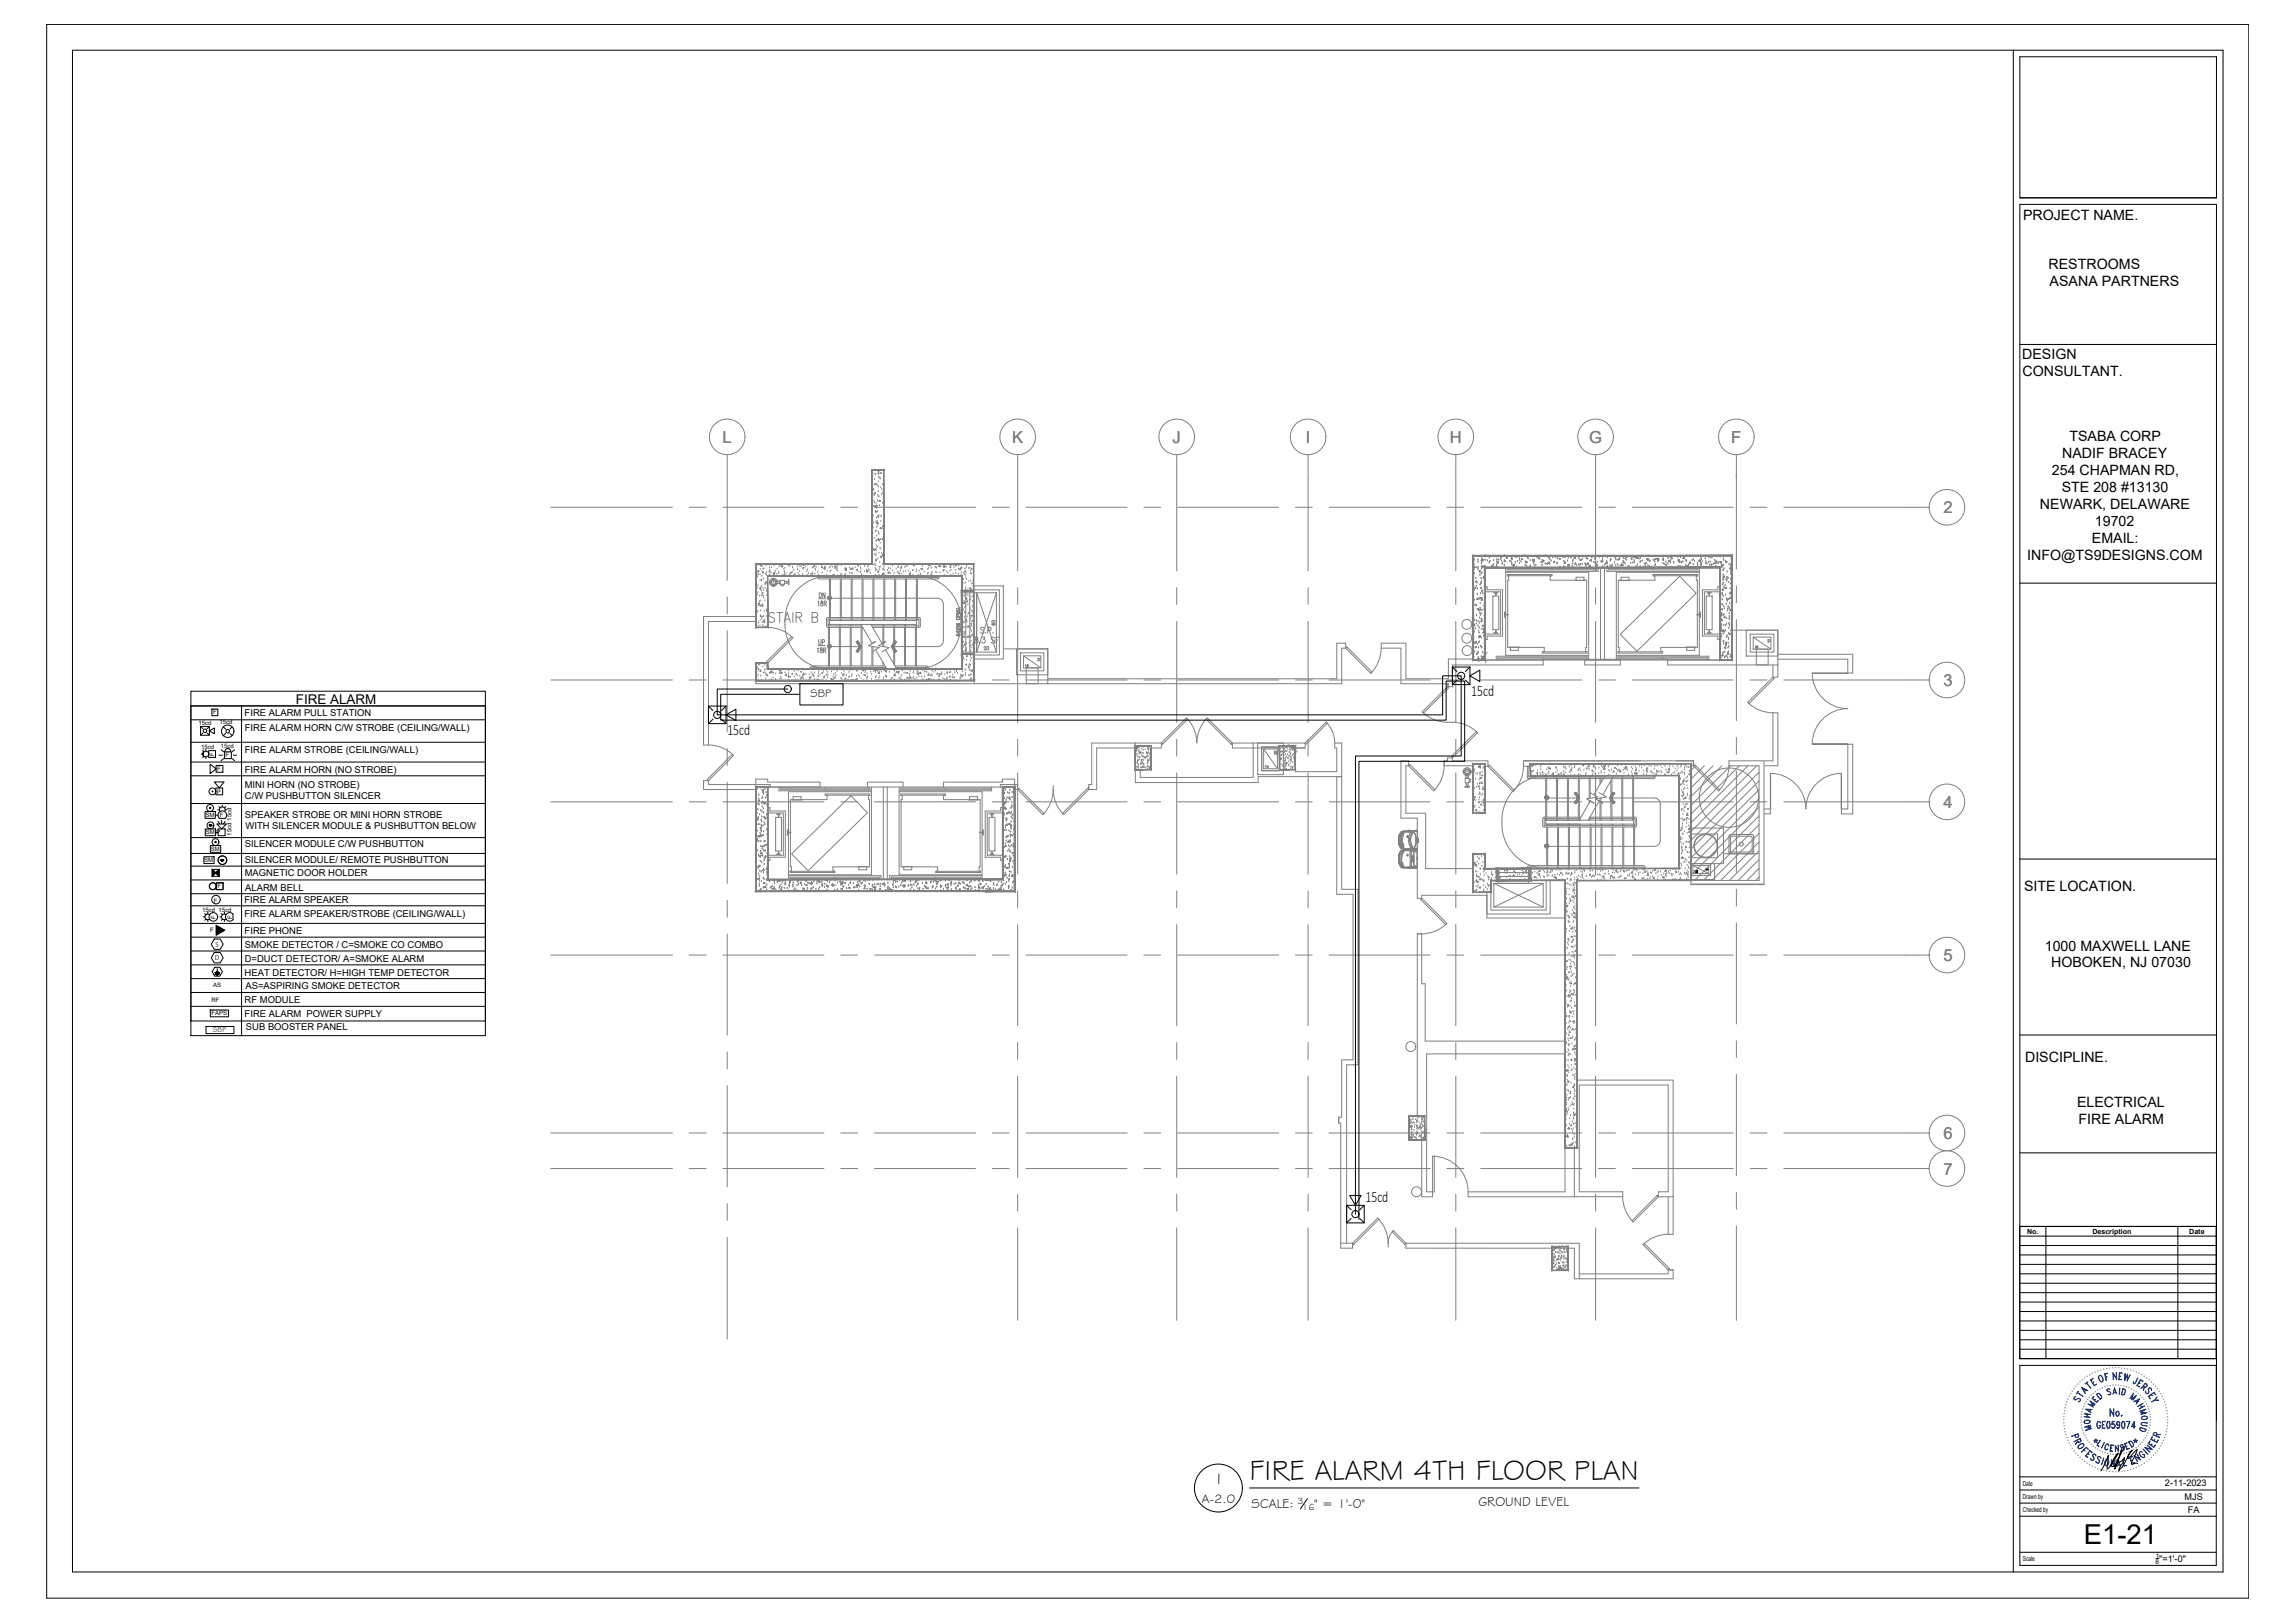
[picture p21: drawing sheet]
<svg xmlns="http://www.w3.org/2000/svg" width="841mm" height="594mm" viewBox="0 0 841 594" stroke-linecap="round" stroke-linejoin="round" font-family="sans-serif">
<defs><g id="words">
<text font-size="10.6" x="457.9" y="542.1">FIRE ALARM 4TH FLOOR PLAN</text>
<text font-size="10.1" x="763.6" y="565.4">E1-21</text>
<g font-size="6.1" fill="#808080">
<text x="264.8" y="162.2">L</text>
<text x="370.9" y="162.2">K</text>
<text x="429.7" y="162.2">J</text>
<text x="478.5" y="162.2">I</text>
<text x="531.3" y="162.2">H</text>
<text x="582.4" y="162.2">G</text>
<text x="634.5" y="162.2">F</text>
<text x="712.2" y="188">2</text>
<text x="712.2" y="251.2">3</text>
<text x="712.2" y="295.9">4</text>
<text x="712.2" y="352">5</text>
<text x="712.2" y="417.1">6</text>
<text x="712.2" y="430.2">7</text>
</g>
<text font-size="5.8" x="444.8" y="543.4">1</text>
<g font-size="5.7">
<text x="539.2" y="255.1">15cd</text>
<text x="266.5" y="269.4">15cd</text>
<text x="500.4" y="440.1">15cd</text>
</g>
<g font-size="5.2">
<text x="741.4" y="80.7">PROJECT NAME.</text>
<text x="750.7" y="98.5">RESTROOMS</text>
<text x="751.1" y="104.8">ASANA PARTNERS</text>
<text x="741.1" y="131.5">DESIGN</text>
<text x="741.2" y="137.7">CONSULTANT.</text>
<text x="758.4" y="161.6">TSABA CORP</text>
<text x="755.7" y="167.8">NADIF BRACEY</text>
<text x="752" y="174">254 CHAPMAN RD,</text>
<text x="755.6" y="180.3">STE 208 #13130</text>
<text x="747.6" y="186.5">NEWARK, DELAWARE</text>
<text x="767.7" y="192.7">19702</text>
<text x="766.6" y="198.9">EMAIL:</text>
<text x="742.9" y="205.1">INFO@TS9DESIGNS.COM</text>
<text x="741.7" y="326.5">SITE LOCATION.</text>
<text x="749.3" y="348.1">1000 MAXWELL LANE</text>
<text x="751.6" y="354.4">HOBOKEN, NJ 07030</text>
<text x="742.1" y="388.9">DISCIPLINE.</text>
<text x="761.2" y="405.4">ELECTRICAL</text>
<text x="761.7" y="411.7">FIRE ALARM</text>
</g>
<text font-size="4.9" x="108.4" y="257.7">FIRE ALARM</text>
<g font-size="4.8">
<text x="541.8" y="551.7">GROUND LEVEL</text>
<text x="458.6" y="552.4">SCALE:</text>
<text x="481.6" y="552.4">&quot; = 1'-0&quot;</text>
</g>
<text font-size="4.6" x="440.4" y="550.4">A-2.0</text>
<text font-size="4.1" x="297" y="255.4">SBP</text>
<g font-size="3.5">
<text x="89.6" y="262.1">FIRE ALARM PULL STATION</text>
<text x="89.7" y="267.7">FIRE ALARM HORN C/W STROBE (CEILING/WALL)</text>
<text x="89.7" y="275.9">FIRE ALARM STROBE (CEILING/WALL)</text>
<text x="89.7" y="282.9">FIRE ALARM HORN (NO STROBE)</text>
<text x="89.7" y="288.5">MINI HORN (NO STROBE)</text>
<text x="89.8" y="292.5">C/W PUSHBUTTON SILENCER</text>
<text x="89.7" y="299.5">SPEAKER STROBE OR MINI HORN STROBE</text>
<text x="90" y="303.7">WITH SILENCER MODULE &amp; PUSHBUTTON BELOW</text>
<text x="89.8" y="310.4">SILENCER MODULE C/W PUSHBUTTON</text>
<text x="89.8" y="316">SILENCER MODULE/ REMOTE PUSHBUTTON</text>
<text x="89.7" y="320.9">MAGNETIC DOOR HOLDER</text>
<text x="89.9" y="326.2">ALARM BELL</text>
<text x="89.6" y="330.7">FIRE ALARM SPEAKER</text>
<text x="89.6" y="336">FIRE ALARM SPEAKER/STROBE (CEILING/WALL)</text>
<text x="89.6" y="342">FIRE PHONE</text>
<text x="89.8" y="347">SMOKE DETECTOR / C=SMOKE CO COMBO</text>
<text x="89.7" y="352.2">D=DUCT DETECTOR/ A=SMOKE ALARM</text>
<text x="89.7" y="357.3">HEAT DETECTOR/ H=HIGH TEMP DETECTOR</text>
<text x="89.9" y="362.2">AS=ASPIRING SMOKE DETECTOR</text>
<text x="89.7" y="367.4">RF MODULE</text>
<text x="89.6" y="372.5">FIRE ALARM POWER SUPPLY</text>
<text x="90.1" y="377.4">SUB BOOSTER PANEL</text>
</g>
<g font-size="3.4">
<text x="793.4" y="544.4">2-11-2023</text>
<text x="475.5" y="550.8">3</text>
<text x="800.5" y="549.2">MJS</text>
<text x="477.2" y="553.1">16</text>
<text x="801.8" y="554">FA</text>
<text x="791.3" y="572">&quot;=1'-0&quot;</text>
</g>
<g font-size="2.9">
<text x="79" y="346.7">S</text>
<text x="78.8" y="351.7">D</text>
</g>
<text font-size="2.7" x="78" y="378.1">SBP</text>
<g font-size="2.6">
<text x="742.8" y="451.9">No.</text>
<text x="766.8" y="451.9">Description</text>
<text x="802.3" y="451.9">Date</text>
</g>
<g font-size="2.5">
<text x="741.3" y="544.2">Date</text>
<text x="741.3" y="549">Drawn by</text>
<text x="741.3" y="553.9">Checked by</text>
<text x="741.3" y="571.9">Scale</text>
</g>
<g font-size="2.3">
<text x="789.9" y="572.8">8</text>
<text x="790" y="570.6">1</text>
</g>
<g font-size="2.2">
<text x="78.1" y="261.7">F</text>
<text x="72.8" y="265.6">15cd</text>
<text x="80.4" y="265.3">15cd</text>
<text x="73.7" y="274.3">15cd</text>
<text x="80.9" y="273.9">15cd</text>
<text x="78.5" y="277" transform="rotate(-90 78.5 277)">F</text>
<text x="82.7" y="277.4">F</text>
<text x="79.6" y="282.4">F</text>
<text x="79.5" y="290.7">P</text>
<text x="75.3" y="299.3">SM</text>
<text x="80.6" y="299.4">F</text>
<text x="75.4" y="305.6">SM P</text>
<text x="77.2" y="311.7">SM</text>
<text x="84.9" y="306.1" transform="rotate(-90 84.9 306.1)">15cd 15cd</text>
<text x="74.9" y="315.8">SM</text>
<text x="79.6" y="325.3">F</text>
<text x="74" y="334">15cd 15cd</text>
<text x="78.3" y="330.6">F</text>
<text x="77" y="341.5">F</text>
<text x="78.9" y="336.7" transform="rotate(-90 78.9 336.7)">F</text>
<text x="85" y="336.7" transform="rotate(-90 85 336.7)">F</text>
<text x="78.1" y="361.5">AS</text>
<text x="77.5" y="371.9">FAPS</text>
<text x="77.5" y="366.9">RF</text>
</g>
</g></defs>
<!-- layer: A-LINE-6 -->
<path d="M457.9 545h142.7M479.1 548.9l-2.6 3.7" fill="none" stroke="#000" stroke-width=".37"/>
<!-- layer: 0 -->
<g fill="none" stroke="#000" stroke-width=".37">
<path d="M288.7 252.4h-25.9v9.4h265.9v-14.3h6.8v29.4h-38.8v167.8M293 254.3h-28.9v9.5h265.8v-14.3h6.8v29.3h-38.7v167.8M81.8 266.2l.9 .8M82.7 268.6l-.9 .8M84.2 268.6l.9 .8M85.1 266.2l-.9 .8M77.1 369.9h6.6v2.5h-6.6z"/>
<circle cx="288.7" cy="252.4" r="1.32"/>
<circle cx="83.5" cy="267.8" r="2.28"/>
<circle cx="83.5" cy="267.8" r=".65"/>
<circle cx="446.5" cy="545" r="8.8"/>
</g>
<!-- layer: X_CONST_3 THRU 6$0$0-COL -->
<g fill="none" stroke="#808080" stroke-width=".37">
<path d="M319.5 177l.2-.2 .1 .4-.3-.1M319.6 175h.1M319.7 179.7h.1M319.7 178.5h.1M320.1 178.9v.5h-.4zM320.4 177.3l.4-.1-.2 .3zM320.5 175.7h.1M320.6 173.7h.1M320.7 172.2h.1M320.8 173.9h.1M321 177.5h.1M321.1 177.5h.1"/>
<path d="M321.5 177.8h.1M321.7 173.4l.4-.1-.1 .3zM321.8 172.9h.1M321.9 178.3h.1M321.9 173.5h.1M322 176.5h.1M322.1 174.7h.1M322.1 172.9h.1M322.1 175.1h.1M322.5 175.1h.1M322.6 175.4h.1M322.6 178.6h.1"/>
<path d="M322.9 173.1v.3h-.3zM323.1 179.2h.1M323.6 172.3h.1M323.6 177.2l.1 .3h-.4zM323.9 179.4l-.3 .1 .3 .2M319.5 197v.2M319.7 191.3l.3-.1-.1 .3zM319.8 197.5h.1M319.9 195.3h.1M320 193.3h.1M320.1 189h.1M320.2 185.5h.1"/>
<path d="M320.3 183.5h.1M320.4 180.6h.1M320.5 180.9v.3h-.3zM320.5 184.1h.1M320.5 197.2h.1M320.8 194.5h.1M320.8 185.1l.1 .5h-.5zM320.8 187.6h.1M320.8 180.8h.1M320.8 187.3h.1M320.9 194.7h.1M321 187.4l.3-.2-.1 .4z"/>
<path d="M321 198.2h.1M321 191.3h.1M321 184.4h.1M321.1 200h.1M321.1 186.3h.1M321.2 198.2h.1M321.2 185l.1 .3h-.4zM321.2 189.8h.1M321.3 196.4h.1M321.3 194.5h.1M321.3 193.1h.1M321.4 192.8h.1"/>
<path d="M321.4 191.2h.1M321.5 190.9h.1M321.5 191.3l.1 .5-.5-.1zM321.5 189.1h.1M321.6 197.5l.4-.2-.2 .3zM321.6 187.3h.1M321.6 183.3h.1M321.7 185.5h.1M321.7 181.4h.1M321.7 183.7h.1M321.8 181.9h.1M321.9 180.1h.1"/>
<path d="M321.9 191.9h.1M322 195h.1M322 189.1v.3h-.3zM322 195.4h.1M322.1 195.7h.1M322.1 188.8h.1M322.1 182h.1M322.2 183.5h.1M322.2 197.5l.1 .5-.5-.1zM322.3 185.2h.1M322.3 183.5l.4-.2-.1 .3zM322.5 198.8h.1"/>
<path d="M322.7 197.6h.1M322.7 193.2l.1 .3h-.3zM322.8 191h.1M322.8 189h.1M322.9 193.5l.4-.1-.1 .3zM323 189.2h.1M323.1 181.2h.1M323.3 180.7h.1M323.4 184.2h.1M323.4 192.9h.1M323.5 197.2v.4h-.3zM323.7 183.1h.1"/>
<path d="M323.7 194.8h.1M277.1 212.6h.1M277.2 210.7h.1M277.3 211l.4-.1-.2 .3zM277.4 217.3v.4l-.3-.1zM277.5 215.4h.1M277.7 217.1h.1M277.7 214.5h.1M277.7 210.2h.1M277.8 206.9h.1M277.9 210.4h.1M278 208.9l.1 .5-.5-.1z"/>
<path d="M278.3 218.3h.1M278.5 210.5h.1M278.6 212.6h.1M278.6 207.1l.4-.1-.1 .3zM278.6 208.5h.1M278.7 216.1h.1M278.8 215v.6l-.5-.1zM278.9 218.3h.1M279 216.5h.1M279 214.7h.1M279.1 212.9h.1M279.2 212.4h.1"/>
<path d="M279.2 211.1h.1M279.2 217.2l.4-.2-.1 .3zM279.2 209.3h.1M279.3 207.5h.1M279.3 218.3h.1M279.6 215.3h.1M279.6 208.5h.1M279.7 209.8h.1M279.7 218.2h.1M279.7 216.2h.1M279.7 209.5l.1 .3h-.3zM279.8 219h.1"/>
<path d="M279.8 212.1h.1M280 208.4h.1M280.4 215.5h.1M280.5 213.6l.1 .3h-.4zM280.5 213.2l.4-.1-.1 .3zM280.6 210.2h.1M280.7 207.1h.1M280.8 210.6h.1M280.9 216.5h.1M280.9 209.7h.1M281.1 216h.1M281.2 214.1h.1"/>
<path d="M281.3 217.7v.3h-.3zM281.8 209.3l.4-.2-.1 .4zM282 210.7h.1M282 208.1h.1M282 208.9h.1M282.1 207.1h.1M282.5 210h.1M282.8 207.9h.1M283.6 207.2h.1M283.6 209.8l.1 .4-.3-.1zM283.7 210.7h.1M283.8 209.8l.1 .5-.5-.1z"/>
<path d="M284 209.8h.1M284.1 209.1h.1M284.7 210.4h.1M284.8 208.6h.1M284.8 206.7h.1M285.4 209.6h.1M285.4 210.1h.1M285.5 207.6h.1M285.9 207.4h.1M286.4 207.5l.4-.1-.1 .3zM286.5 207.3h.1M286.6 210.8h.1"/>
<path d="M286.8 207.5h.1M287.2 208.6h.1M287.4 209.3h.1M287.5 209.9h.1M287.5 210.2l.1 .3h-.3zM287.6 208.1h.1M288.3 210.2h.1M288.9 207.2h.1M289.1 206.8h.1M289.3 210.5h.1M289.3 211l.3-.3 .1 .3M289.4 207.4h.1"/>
<path d="M289.5 210.9h.1M289.6 209.7l.4-.1-.1 .3zM290.3 209.6h.1M290.4 207.8h.1M290.4 208h.1M290.5 206.6h.2M290.8 210.8h.1M290.9 208.9h.1M291.2 210.3h.1M291.4 210.5l.1 .4-.3-.1zM292.2 208.7h.1M292.3 206.7h.1"/>
<path d="M292.3 207.6h.1M292.5 209.9h.1M292.8 210.6h.1M293.1 209.2h.1M293.1 207.4h.1M293.6 207.5h.1M294.1 210.5h.1M294.2 208l.4-.2-.1 .3zM294.3 208.4h.1M294.6 206.8v.3h-.3zM295.2 207.7h.1M295.2 211h.1"/>
<path d="M295.6 209.4h.1M295.8 210.6h.1M295.9 208.8h.1M295.9 207h.1M296.3 210.1h.1M296.7 206.9h.1M297 210.6h.1M297.4 210.2l.4-.2-.1 .3zM297.6 209.9h.1M297.7 208h.1M298.1 207.8h.1M298.5 207.1v.4l-.3-.1z"/>
<path d="M298.6 210.2h.1M298.7 208.4h.1M298.8 208.8h.1M299.1 207.8h.1M299.7 209.7h.1M299.9 210.7h.1M300.2 206.6h.3M301 207.9h.1M301.1 207.5h.1M301.3 209.9h.1M301.4 208.1h.1M302 208.3h.1"/>
<path d="M302 208.4l.4-.1-.1 .3zM302.4 207.5v.3h-.3zM302.8 210.8h.1M303.1 209.2h.1M303.9 208h.1M304.2 209.5h.1M304.2 207.7h.1M304.5 209h.1M304.6 207.1h.1M305.1 210.9h.1M305.1 207.8h.1M305.2 210.6l.4-.2-.1 .4z"/>
<path d="M305.7 210.9h.1M305.9 206.9h.1M306.3 207.8v.3h-.3zM306.3 207.2l.1 .5-.5-.1zM306.5 208.8h.1M306.6 206.6l.2 .2 .1-.2M306.8 208.2h.1M306.9 210.9h.1M307 209.1h.1M307 207.3h.1M308.1 210.5h.1M308.3 207.2h.1"/>
<path d="M308.5 210.5h.1M309.6 210.6h.1M309.7 208.8h.1M309.7 208.3h.1M309.8 206.9h.1M309.8 208.8l.4-.1-.1 .3zM309.9 210.3h.1M310 208.3h.1M310.2 208.1v.4l-.3-.1zM311.3 209.9h.1M311.3 208.1h.1M311.5 206.7h.1"/>
<path d="M312 210h.1M312.1 208.1v.5l-.4-.1zM312.4 210.1h.1M312.5 208.4h.1M312.6 208.4h.1M313.2 211h.2M313.4 207.9h.1M314 208.5l.1 .3h-.3zM314.4 207.1l.3-.2-.1 .4zM314.4 209.4h.1M315.2 209.8h.1M315.3 208h.1"/>
<path d="M315.4 209.6h.1M315.5 208.5h.1M315.7 210.6h.1M316.7 209.4h.1M316.8 207.4h.1M317.6 208.8h.1M317.6 209.3l.4-.2-.1 .4zM317.9 209v.5l-.4-.1zM317.9 208.8l.1 .4-.3-.1zM318 209.4h.1M318 207.6h.1M318.2 207.2h.1"/>
<path d="M318.4 208.7h.1M318.8 209.1h.1M318.9 210h.1M319.6 205.1h.1M319.7 203.1h.1M319.9 201h.1M320.2 207h.1M320.2 201.4l.4-.2-.1 .4zM320.3 201l.1 .3h-.3zM320.5 203.1h.1M320.6 206.6h.1M320.7 210.8h.1"/>
<path d="M320.8 208.3h.1M320.8 201.4h.1M320.8 209h.1M320.8 210.8h.1M320.9 207.2h.1M320.9 205.4h.1M321 205h.1M321 203.6h.1M321 203h.1M321.1 201.8h.1M321.1 205.1v.3h-.3zM321.1 201h.1"/>
<path d="M321.3 208.8h.1M321.6 200.4h.1M321.7 204.8h.1M321.8 209.2l.1 .3h-.3zM322.1 209.5h.1M322.1 202.6h.1M322.2 210.6h.1M322.2 207.5l.4-.1-.2 .3zM322.2 208.6h.1M322.4 206h.1M322.5 200.8h.1M322.8 201.1h.1"/>
<path d="M323 203.7v.5l-.5-.1zM323.1 202.7h.1M323.4 203.2h.1M323.5 203.6h.1M323.5 203.6l.4-.2-.1 .4zM323.5 206.8h.1M323.5 210.4h.1M323.6 208.6h.1M323.6 208.5h.1M323.7 206.8h.1M323.7 206.5h.1M323.7 209.9v.5l-.4-.1z"/>
<path d="M323.7 205h.1M323.8 203.2h.1M323.9 201.4h.1M323.9 207.7h.1M324.2 208.9h.1M324.2 210.3h.1M325.2 208.9h.1M325.4 209.7l.4-.1-.1 .3zM325.7 208.2h.1M325.7 209.5l.1 .3h-.3zM326.3 210.1h.1M326.3 208.3h.1"/>
<path d="M326.4 206.9h.1M327.1 209h.1M327.1 207.2h.1M327.3 210.8h.1M327.7 209.9h.1M328.4 208.4h.1M329 209.7h.1M329.1 209.7h.1M329.1 207.7h.1M329.2 207.9h.1M329.3 211l.2-.2v.2M329.3 207h.1"/>
<path d="M329.6 209.8l.1 .4-.3-.1zM330 208l.4-.2-.2 .3zM330 209.1h.1M330.3 206.6h.1M330.4 207.6h.1M330.5 210.3h.1M331.1 209.4h.1M331.6 207.8h.1M331.9 209.3h.1M331.9 207.5h.1M332.2 207.1h.1M332.5 207.3h.1"/>
<path d="M332.9 209.3h.1M333.2 210.1l.4-.1-.1 .3zM333.5 210.2l.1 .3h-.3zM333.6 209.7h.1M334.4 211h.1M334.5 209h.1M334.6 210.8h.1M334.6 209h.1M334.7 207.1h.1M334.7 207.3h.1M335.1 207.2h.1M335.8 209.4h.1"/>
<path d="M335.9 208.8h.1M335.9 206.8h.1M336.5 210.7h.1M336.5 206.6h.2M336.8 209.2h.1M336.9 206.6h.1M337.3 206.7h.1M337.4 210.4h.1M337.4 210.5l.1 .4-.3-.1zM337.4 208.6h.1M337.5 206.7h.1M337.8 208.4l.4-.2-.2 .4z"/>
<path d="M337.9 206.8h.1M337.9 208.5h.1M338 207.4h.1M338.7 209.5h.1M339.8 206.8h.1M339.9 210.2h.1M340 208.7h.1M340.1 206.6l-.2 .2 .5 .1v-.3M340.2 210h.1M340.2 208.2h.1M340.6 206.8v.3h-.3zM340.9 207.5h.1"/>
<path d="M341 210.6l.4-.2-.1 .4zM341.2 211h.1M341.3 210.1h.1M341.3 208.1h.1M341.6 209.6h.1M342.3 206.6l.3 .2M342.4 206.6h-.1M342.7 206.9h.1M342.7 206.6l-.1 .2M342.7 207.9h.1M342.9 209.6h.1M343 207.8h.1"/>
<path d="M343.1 208.1h.1M343.3 209.8h.1M343.8 207.6h.1M344.5 207.1v.4l-.3-.1zM344.5 209.8h.1M344.8 207.6h.1M345.6 207h.1M345.6 208.8l.4-.1-.2 .3zM345.7 209.2h.1M345.8 207.4h.1M346.1 210.8h.1M346.1 207.3l.1 .5-.5-.1z"/>
<path d="M346.3 207.6h.1M346.7 207.7h.1M346.8 209.3h.1M347.4 209.9h.1M348.1 209.2h.1M348.2 207.2h.1M348.3 207.5l.1 .3h-.3zM348.5 210.6h.1M348.5 207.1h.1M348.5 208.8h.1M348.6 207h.1M348.9 211h.3"/>
<path d="M349.2 210.3h.1M349.6 207h.1M349.6 207.9h.1M350.1 207.1l.4-.2-.1 .4zM350.2 208.9h.1M350.3 210h.1M351.2 210.3h.1M351.3 208.5h.1M351.3 206.7h.1M351.4 207.2h.1M351.6 206.7h.1M351.9 208.2l.1 .5-.5-.1z"/>
<path d="M352.2 210.6h.1M352.2 207.8l.1 .3h-.3zM352.4 209.7h.1M352.5 214.5l.2-.1v.5l-.2-.1M352.5 208h.1M352.6 213.4h.1M352.7 214.4h.1M352.9 218.6h.1M353 211.9l.1 .3h-.4zM353.2 210.1h.1M353.3 213.6h.1M353.3 218.2h.1"/>
<path d="M353.4 209.3l.4-.2-.1 .3zM353.5 210.4h.1M353.6 208.4h.1M353.7 218.9h.1M353.7 217.8h.1M353.7 210.9h.1M353.7 217.1h.1M353.8 216v.3h-.3zM353.8 215.3h.1M353.9 213.5h.1M353.9 215.8h.1M353.9 211.7h.1"/>
<path d="M354 219.3l.4-.1-.1 .3zM354 209.9h.1M354 219.3h.1M354.1 208.1h.1M354.2 212.3h.1M354.3 207.4h.1M354.7 218.1h.1M354.7 216.1h.1M355 208.2h.1M355 213h.1M355.3 219.9h.1M355.3 215.4l.4-.2-.1 .4z"/>
<path d="M355.4 208.1h.1M355.6 216.1h.1M355.6 209.2h.1M355.6 210.1h.1M355.8 219.7h.1M355.8 218.7h.1M355.8 212.8h.1M356.1 210.3h.1M356.1 215.9h.1M356.1 208.1l.1 .4-.3-.1zM356.2 213.8h.1M356.2 213.9h.1"/>
<path d="M356.5 218.5h.1M356.5 216.7h.1M356.6 214.9h.1M356.7 213.1h.1M356.7 217.8h.1M356.7 211.3h.1M356.8 209.5h.1M356.8 212.3l-.2 .2 .2 .1M356.8 211.4l-.2 .1 .2 .1M539.8 211.1l.1-.1 .1 .3h-.2M539.9 215.9h.1M539.9 217.3h.1"/>
<path d="M539.9 219.8h.1M539.9 214.1h.1M539.9 210.4h.1M540 217.8h.1M540 212.3h.1M540.1 210.5h.1M540.1 208.7h.1M540.2 206.9h.1M540.2 216.3h.1M540.2 210h.1M540.3 205.1h.1M540.3 208h.1"/>
<path d="M540.3 219.8h.1M540.5 207.8h.1M540.7 215.1l.1 .3h-.4zM540.7 213l.4-.2-.1 .4zM540.8 211.9h.1M541 214.8h.1M541 207.9h.1M541.3 213.5h.1M541.3 217.7h.1M541.4 215.7h.1M541.5 219.2v.3h-.3zM541.6 205.1h.1"/>
<path d="M541.6 207.8h.1M541.7 208.6h.1M541.7 205.9h.1M542 219.5h.1M542 219.2h.1M542.1 209l.3-.1-.1 .3zM542.3 209.7h.1M542.3 210.7h.1M542.4 214.2h.1M542.5 219.2h.1M542.6 217.4h.1M542.6 215.5h.1"/>
<path d="M542.7 219.1l.3-.1-.1 .3zM542.7 213.7h.1M542.8 215.5h.1M542.8 211.9h.1M542.8 213.5h.1M542.8 210.1h.1M542.8 219.9h.1M542.9 213.1h.1M542.9 206.2h.1M542.9 208.3h.1M543 206.5h.1M543 204.7h.1"/>
<path d="M543.1 205.7h.1M543.1 216.7h.1M543.1 209.8h.1M543.1 216.4h.1M543.1 207.3v.3h-.3zM543.1 203.7h.1M543.2 219.9h.1M543.2 204.8l.1 .5-.5-.1zM543.4 217.4h.1M543.4 205.1l.4-.1-.1 .3zM543.4 208h.1M543.7 207.6h.1"/>
<path d="M543.8 211.3l.1 .4h-.3zM544 211v.5l-.5-.1zM544.2 214.3h.1M544.2 207.9h.1M544.2 207.4h.1M544.2 215.1v.2M544.5 205.2h.1M544.5 203.6h.1M545.1 205.4h.1M545.7 206.2h.1M545.8 204.4h.1M546 205.7h.1"/>
<path d="M546.2 203.5l.1 .4-.3-.1zM546.6 207.3l.4-.2-.1 .4zM546.7 207.9l.3-.3v.3M547.1 207.1h.1M547.3 206.8h.1M547.4 205.3h.1M548.5 207.6h.1M548.5 206.9h.1M548.5 205.8h.1M548.5 205h.1M548.6 203.9h.1M549 205.7l.1 .5-.5-.1z"/>
<path d="M549.2 205.1h.1M549.9 204.8h.1M550.1 203.9l.1 .3h-.3zM550.3 205.4h.1M550.5 206.3h.1M550.5 206.7h.1M551.2 205.5l.4-.1-.1 .3zM551.3 207.2h.1M551.3 205.4h.1M551.4 203.6h.1M552 204.5h.1M552.4 204.6h.1"/>
<path d="M553.2 205.6h.1M553.7 205.8h.1M554 206.2h.1M554 206.8h.1M554 204.2l.1 .3h-.3zM554.1 205h.1M554.7 207.9l-.3-.2 .4-.1-.1 .3M554.8 206.6l.1 .5-.5-.1zM555.3 206h.1M555.4 204.1h.1M555.5 204h.1M555.7 207.7h.1"/>
<path d="M555.8 203.8l.3-.2-.1 .4zM556.1 205.7h.1M556.7 203.9h.1M556.8 206.4h.1M556.8 205.2h.1M556.9 204.6h.1M557.4 205.8h.1M557.9 204.5l.1 .4-.3-.1zM558.3 203.7h.1M558.8 203.6h.1M558.9 207.1h.1M559 205.8h.1"/>
<path d="M559 206l.4-.2-.1 .4zM559.4 207.5h.1M559.5 207.9h.1M559.6 206h.1M559.7 204.2h.1M560 204.7h.1M560.3 207.9l.3-.4 .1 .4M560.7 207.3h.1M560.8 205.3h.1M561.2 203.8h.1M561.8 204.9l.1 .3h-.4zM561.9 205.9h.1"/>
<path d="M562.1 206.6h.1M562.2 205.1h.1M562.3 207.5h.1M562.4 205.7h.1M562.4 203.9h.1M562.8 207h.1M563.2 204.1h.1M563.6 204.2l.3-.1-.1 .3zM564.1 203.9h.1M564.2 204.9h.1M564.8 206h.1M565.1 207.1h.1"/>
<path d="M565.2 205.3h.1M565.3 206h.1M565.7 205.2l.1 .4-.4-.1zM566.2 206.6h.1M566.3 203.6h.1M566.8 206.4l.4-.1-.1 .3zM567 204h.1M567.6 206.4h.1M567.7 204.4h.1M567.7 206.2h.1M567.9 206.7h.1M568 204.9h.1"/>
<path d="M568.4 205.5h.1M569 204.2h.1M569.6 205.6l.1 .3h-.4zM569.6 206.1h.1M569.9 204.1h.1M570.6 206.3h.1M570.6 206.4h.1M570.7 204.6h.1M571.1 204h.1M571.1 203.5h.4M571.4 204.7l.3-.2-.1 .3zM571.6 204.9h.1"/>
<path d="M571.6 207.8h.1M572.8 204.3h.1M573 207.6h.1M573.1 205.7h.1M573.4 207.8h.1M573.5 206h.1M573.5 206.4h.1M573.5 205.9l.1 .3h-.4zM573.5 204.1h.1M574.4 205.5h.1M574.5 207.6h.1M574.5 203.7h.1"/>
<path d="M574.6 206.8l.4-.1-.1 .3zM574.7 204.4h.1M575.1 207.4h.1M575.7 204.4h.1M576.2 207.4h.1M576.2 205.6h.1M576.3 203.8h.1M576.4 206.5h.1M576.5 205.2h.1M577.3 204l.1 .5h-.5zM577.4 206.2l.1 .4h-.4zM577.4 203.8h.1"/>
<path d="M577.7 207.1h.1M577.9 203.9h.1M578.5 206.9h.1M578.6 204.5h.1M578.9 207h.1M579 205.2h.1M579.2 205.1l.4-.2-.2 .4zM579.3 206.7h.1M579.8 206.7h.1M579.9 204.8h.1M580.3 203.9h.1M580.9 206.6h.1"/>
<path d="M581.3 204.6h.1M581.3 206.6v.3h-.3zM581.5 204.6h.1M581.7 206.6h.1M581.8 204.8h.1M581.9 206.4h.1M582.2 206.8h.1M582.2 207.7h.1M582.4 207.3l.4-.2-.1 .4zM583.1 204.9v.5h-.4zM583.2 204h.1M583.3 204.3h.1"/>
<path d="M584 206h.1M584.4 204.8h.1M584.5 206.2h.1M584.6 204.4h.1M585.1 206.9h.1M585.2 206.9v.4l-.3-.1zM585.3 206h.1M585.3 207.2h.1M586.1 204.1h.1M586.7 205.8h.1M586.8 203.9h.1M587 205.5l.4-.1-.2 .3z"/>
<path d="M587.2 205.5h.1M587.2 207.7h.1M587.3 205.9h.1M587.3 204.9h.1M587.3 207.7h.1M587.3 204.1h.1M588 207h.1M588.1 203.7h.1M588.5 206.7h.1M588.7 205.5h.1M588.9 205.8v.5h-.4zM589 204.3h.1"/>
<path d="M589.1 207.3v.3h-.3zM590 207.3h.1M590.1 205.5h.1M590.2 203.7h.1M590.2 205h.1M590.2 207.7l.4-.1-.1 .3zM590.4 204.9h.1M590.7 207.2h.1M590.9 207.2h.1M591.5 203.8l.4-.2-.1 .4zM591.7 206.1h.1M591.9 204.4h.1"/>
<path d="M592.1 207.1h.1M592.2 205.1h.1M592.2 203.5l.1 .4-.3-.1zM592.7 207.9l.3-.3v.3M592.8 206.9h.1M592.9 205.1h.1M593.1 205.1h.1M593.5 204.4h.1M593.5 204.9h.1M593.8 207.3h.1M594.2 206.8h.1M594.7 206.7v.5h-.4z"/>
<path d="M594.8 206l.4-.2-.2 .3zM594.8 205.6h.1M594.8 204.5h.1M595.6 206.6h.1M595.6 204.6h.1M595.6 204.8h.1M596 205.2h.1M596.1 203.9l.1 .3h-.4zM596.6 207.4h.1M596.7 203.8h.1M596.9 207.5h.1M597.6 206.3h.1"/>
<path d="M597.7 204.6h.1M598 205h.1M598.4 206.2h.1M598.5 204.4h.1M598.9 205.4h.1M598.9 206.2h.1M599 204.2h.1M599.3 204.2l.4-.1-.1 .3zM599.5 207.5h.1M600 204.2l.1 .3h-.4zM600.1 206.9h.1M600.2 207.9l.3-.3v.3"/>
<path d="M600.4 204h.1M600.6 204.8h.1M601 205.9h.1M601.1 207.6h.1M601.2 204.5h.1M601.2 205.8h.1M601.2 204h.1M601.8 205.5h.1M602.4 203.7h.1M602.4 207.6h.1M602.6 206.4l.4-.1-.1 .3zM603 207.6h.1"/>
<path d="M603.2 206.4h.1M603.5 204.9h.1M603.8 207.2h.1M603.9 204.5l.1 .4h-.4zM603.9 205.4h.1M604 203.6h.1M604.3 203.9h.1M604.4 207.4h.1M604.4 205.4h.1M604.7 205.6h.1M605.3 207.8h.1M605.8 205.3h.1"/>
<path d="M606.4 205.8h.1M606.4 205h.1M606.4 207.1h.1M606.7 206.8h.1M606.7 205h.1M607.1 204.6l.4-.1-.1 .3zM607.6 205.7h.1M607.8 204.9l.1 .3h-.4zM607.9 205h.1M608.2 207.9h.1M609.3 205.1h.1M609.5 206.5h.1"/>
<path d="M609.5 204.6h.1M609.6 205.3h.1M609.9 206.7h.1M610.4 206.8l.4-.1-.1 .3zM610.5 205.9h.1M611 203.5l.4 .2v-.2M611.2 206.5h.1M611.3 204.5h.1M611.7 205.2l.1 .4-.4-.1zM612.2 206.1h.1M612.2 205.2h.1M612.3 204.3h.1"/>
<path d="M612.6 204.4h.1M612.7 204.8h.1M613.3 206.2h.1M613.4 206h.1M614.7 204.1h.1M615 207.5h.1M615 205.1l.3-.2-.1 .4zM615 205.7h.1M615.1 203.9h.1M615.1 205.4h.1M615.6 205.6l.1 .3h-.4zM615.7 207.5h.1"/>
<path d="M615.9 204.2h.1M616.3 206.1h.1M616.6 207.7h.1M616.7 205.8h.1M617.1 204.1l.1 .5h-.5zM617.7 207.1h.1M617.8 205.3h.1M618 205.5h.1M618.1 205.6h.1M618.1 203.6h.1M618.2 207.3l.4-.2-.1 .4zM618.7 207.5h.1"/>
<path d="M618.8 206.9h.1M619.1 203.7h.1M619.2 206.2h.1M619.5 205.9v.3h-.3zM620.1 205.3h.1M620.5 206.8h.1M620.6 205h.1M620.9 205.6h.1M622 206.4h.1M622.1 206.3h.1M622.1 207h.1M622.8 205.5l.3-.1-.1 .3z"/>
<path d="M622.9 205l.1 .5h-.5zM623.3 206.4h.1M623.3 207.6h.1M623.4 204.6h.1M623.4 206.2v.4h-.3zM623.5 206.8h.1M623.5 204.9h.1M623.8 205.7h.1M624.9 204.7h.1M625 206.5h.1M625.2 205.8h.1M625.5 206.6h.1"/>
<path d="M626 207.7l.4-.1-.1 .3zM626 207.8h.1M626.1 206h.1M626.2 204.2h.1M626.5 207h.1M626.7 205.9h.1M627 204.4h.1M627.3 206.6v.3h-.3zM627.3 203.8l.4-.2-.1 .3zM627.9 206.6h.1M628.4 205.3h.1M628.7 205.9l.1 .5h-.5z"/>
<path d="M628.8 207.5h.1M628.8 205.6h.1M628.9 203.8h.1M629 206.1h.1M629.6 206h.1M629.7 206.5h.1M630.3 205.9h.1M630.4 211.6h.1M630.4 204h.1M630.6 205.9l.3-.1-.1 .3zM630.7 217.6h.1M630.8 206.7h.1"/>
<path d="M631 207.8h.1M631.1 219.7h.1M631.1 217.3h.1M631.2 216l.3-.1-.1 .3zM631.2 206.9v.4l-.3-.1zM631.2 217.9h.1M631.3 216.1h.1M631.3 214.3h.1M631.4 212.5h.1M631.4 208.9h.1M631.5 210.7h.1M631.5 213.6h.1"/>
<path d="M631.5 218.5h.1M631.5 204.7h.1M631.5 208.8h.1M631.5 211.6h.1M631.5 212.4h.1M631.6 207h.1M631.7 205.2h.1M631.7 215.2h.1M631.7 208.4h.1M631.8 203.8h.1M631.9 211l.1 .4-.3-.1zM632.1 215.5h.1"/>
<path d="M632.2 214.5h.1M632.3 218h.1M632.4 205.7h.1M632.5 212.1l.4-.2-.2 .4zM632.5 206.1h.1M632.7 219.3h.1M632.7 215.1v.3h-.3zM632.8 219.7h.1M632.8 212.8h.1M632.8 205.9h.1M632.9 211.5h.1M633 209.5h.1"/>
<path d="M633.3 211.8h.1M633.4 219.2l.1 .3h-.3zM633.5 213.3h.1M633.7 206.8h.1M633.8 208.1l.4-.1-.1 .3zM633.9 219.3h.1M634 217.5h.1M634 219.1h.1M634 217.4h.1M634 215.7h.1M634.1 217.2h.1M634.1 213.9h.1"/>
<path d="M634.2 212.1h.1M634.2 210.3h.1M634.3 208.5h.1M634.3 209.3h.1M634.3 209h.1M634.4 206.7h.1M634.4 207.4h.1M634.4 212.5h.1M634.4 204.8h.1M634.5 206.8l.1 .5h-.5zM634.6 217.9h.1M634.7 211.1h.1"/>
<path d="M634.7 218.1l-.3 .1 .3 .2M277.2 223.8h.1M277.3 227.3h.1M277.4 224.3h.1M277.7 224h.1M277.9 221.1l.3-.1-.1 .3zM277.9 229.5h.1M278 228.2h.1M278.1 221.4l.1 .3h-.3zM278.2 220.3h.1M278.3 221h.1M278.5 229.2h.1"/>
<path d="M278.6 227.4h.1M278.6 225.5h.1M278.7 223.7h.1M278.8 221.9h.1M278.8 220.1h.1M278.9 222.2h.1M278.9 225.5v.3h-.3zM279 226.7h.1M279.4 228h.1M279.4 221.8h.1M279.4 226h.1M279.4 229.8l.2-.2 .1 .2"/>
<path d="M279.5 221.2v.6l-.5-.1zM279.6 229.1h.1M279.6 222.2h.1M279.8 225.9h.1M279.8 227.2l.4-.1-.1 .3zM280.1 223.9h.1M280.2 227.4h.1M280.2 227.4l.1 .6-.5-.1zM280.3 220h.1M280.8 225.8h.1M280.8 229.6h.1M280.9 223.9h.1"/>
<path d="M280.9 223.4h.1M281.2 221.2h.1M281.3 228.8h.1M281.3 223.2l-.2 .1 .2 .1M352.6 227h.1M352.6 234h.1M352.6 227.1h.1M352.6 220.2h.1M352.6 239.8h.1M352.6 230.5h.1M352.7 223.3l.3-.2-.1 .3zM352.7 237.9h.1"/>
<path d="M352.9 232v.3h-.3zM352.9 230h.1M353 238.8h.1M353 228h.1M353 237h.1M353.1 235.2h.1M353.2 233.4h.1M353.2 231.6h.1M353.2 220.2h.1M353.3 233.3l.3-.1-.1 .3zM353.3 229.8h.1M353.3 232.6h.1"/>
<path d="M353.4 228h.1M353.4 220.6v.5l-.4-.1zM353.4 236.1h.1M353.4 226.2h.1M353.5 224.4h.1M353.6 222.5h.1M353.6 231.9h.1M353.6 220.7h.1M353.6 236l.1 .4h-.3zM353.6 224.2h.1M353.6 238.4h.1M353.7 231.5h.1"/>
<path d="M353.7 224.7h.1M353.9 222.1h.1M354.1 237.7h.1M354.1 238.3h.1M354.1 226.7l.1 .6-.5-.1zM354.1 235.7h.1M354.4 227.9h.1M354.4 229.9h.1M354.4 225.9h.1M354.5 220.1l.1 .3h-.4zM354.6 229.4l.4-.2-.1 .4zM354.7 221.4h.1"/>
<path d="M354.7 239.5h.1M354.8 224.9h.1M354.8 232.9l.1 .5h-.5zM355 229.7h.1M355.2 235.5h.1M355.2 239.4l.4-.1-.1 .3zM355.3 224.1v.4l-.3-.1zM355.5 227.1h.1M355.5 235.5h.1M355.5 236.7h.1M355.5 229.8h.1M355.5 239.1l.1 .5h-.5z"/>
<path d="M355.5 230.6h.1M355.5 222.9h.1M355.6 233.6h.1M355.7 233.4h.1M355.7 238.4h.1M355.8 226.6h.1M355.8 225.7h.1M355.8 236.6h.1M355.9 234.8h.1M355.9 223.8h.1M355.9 225.5l.4-.2-.1 .3zM355.9 233h.1"/>
<path d="M356 231.2h.1M356 228.2l.1 .4-.3-.1zM356.1 229.4h.1M356.1 227.6h.1M356.1 237.4h.1M356.2 225.8h.1M356.2 232.8h.1M356.3 224h.1M356.3 236.3h.1M356.3 222.2h.1M356.4 220.4h.1M356.4 227.6h.1"/>
<path d="M356.5 224.3h.1M356.8 232.3v.3h-.3zM356.8 237.9h.1M356.8 235.4l-.3 .1 .3 .1M539.8 231.1v.3M539.9 237.9h.1M539.9 231h.1M539.9 224.1h.1M539.9 224.7h.1M540.2 231.5h.1M540.3 227.2l.1-.4-.4 .2 .3 .2M540.3 238.8h.1"/>
<path d="M540.4 229.2l-.1-.5-.4 .4 .5 .1M540.5 221.7h.1M540.6 235.2v.3h-.3zM540.6 237l.4-.1-.1 .3zM540.7 230.4h.1M540.7 237.3h.1M540.8 235.3h.1M540.9 235.4h.1M541 221.9h.1M541 228.6h.1M541 221.7h.1M541 227.5h.1"/>
<path d="M541 234.9l.1 .5-.5-.1 .4-.4M541.1 225.5h.1M541.3 239.3l.1 .3h-.3zM541.3 223l.4-.1-.1 .3zM541.4 239.1h.1M541.4 236h.1M541.7 229.3h.1M541.7 227.6h.1M541.8 239.1h.1M541.8 231.1h.1M541.9 237.2h.1M541.9 235.4h.1"/>
<path d="M541.9 233.1l.4-.1-.1 .3zM542 233.6h.1M542 231.8h.1M542.1 230h.1M542.2 235.1h.1M542.2 228.2h.1M542.2 223.3l.1 .3h-.4zM542.2 233.2h.1M542.2 226.4h.1M542.3 224.6h.1M542.4 222.8h.1M542.4 221h.1"/>
<path d="M542.5 225.3h.1M542.5 233.2h.1M542.5 223.4h.1M542.6 236.7h.1M542.8 237h.1M542.8 224.8h.1M542.8 233.7h.1M542.8 226.8h.1M543 227.3v.4h-.3zM543 237.3h.1M543 230.5h.1M543 223.6h.1"/>
<path d="M543.1 227.2h.1M543.2 238.9h.1M543.3 229.2l.3-.2-.1 .3zM543.6 230.5h.1M543.6 233h.1M543.7 231h.1M543.7 231.4l.1 .4-.3-.1zM543.9 222h.1M543.9 223.2h.1M543.9 225.5h.1M544 221.2h.1M544.1 234.9h.1"/>
<path d="M544.1 228h.1M544.1 221.1h.1M544.2 239.1l-.3 .1 .3 .1M630.3 223.3h.1M630.3 223.2l.1 .1M630.4 227.4h.1M630.4 239.6h.1M630.4 230l.4-.1-.1 .3zM630.5 237.8h.1M630.5 234.2h.1M630.5 236h.1M630.6 234.2h.1"/>
<path d="M630.7 232.3h.1M630.7 230.5h.1M630.8 228.7h.1M630.8 225.7h.1M630.9 226.9h.1M630.9 233.2h.1M630.9 229.2h.1M630.9 224.5l.1 .5-.5-.1zM630.9 225.1h.1M630.9 231.3h.1M631 223.3h.1M631 227l.1 .4-.3-.1z"/>
<path d="M631.1 221.5h.1M631.2 223.4h.1M631.2 221.4h.1M631.3 239.8h.1M631.4 239.1h.1M631.5 232.2h.1M631.5 225.4h.1M631.5 235.1h.1M631.6 231.4h.1M631.6 230.7l.1 .5-.5-.1zM631.7 235.9h.1M631.7 234.9h.1"/>
<path d="M631.7 229h.1M631.7 222.1h.1M631.8 226.1l.3-.2-.1 .4zM631.8 225.3h.1M631.8 231.1l.1 .3h-.4zM631.9 223h.1M632.1 238.9h.1M632.3 231.1h.1M632.3 237h.1M632.3 236.9l.1 .5-.5-.1zM632.4 236.1l.3-.1-.1 .3zM632.4 229.1h.1"/>
<path d="M632.5 235.2l.1 .3h-.3zM632.6 221.3h.1M632.7 228.6h.1M632.8 233.4h.1M632.8 226.6h.1M632.9 232.9h.1M633 220.2h.1M633 223.7h.1M633.1 222.1l.4-.1-.2 .3zM633.2 239.2h.1M633.2 223.1h.1M633.3 237.4h.1"/>
<path d="M633.3 239.3l.1 .3h-.4zM633.3 235.6h.1M633.4 233.8h.1M633.4 238.7h.1M633.4 234.3h.1M633.5 232h.1M633.5 236.8h.1M633.5 230.2h.1M633.6 228.4h.1M633.7 226.5h.1M633.7 232.2l.4-.1-.2 .3zM633.7 224.7h.1"/>
<path d="M633.7 228.9h.1M633.7 225.8h.1M633.8 222.9h.1M633.8 227h.1M633.8 229.3h.1M633.9 221.1h.1M634.2 239.9h.1M634.2 223.3v.3h-.3zM634.4 230.8h.1M634.5 231.5h.1M634.6 235h.1M634.6 238.6h.1"/>
<path d="M634.6 231.7h.1M634.6 224.8h.1M634.6 221h.1M634.7 227.7h.1M277.3 246.3h.1M277.4 247.8h.1M277.7 244.6h.1M277.7 245.2l.4-.2-.1 .3zM277.8 249.1h.1M277.9 247.2h.1M277.9 245.4h.1M278 243.6h.1"/>
<path d="M278.4 243.5h.1M278.7 245.6l.1 .3h-.3zM278.8 247.6h.1M278.8 245.6h.1M279.2 249.2h.1M279.5 242.9h.1M279.6 244.3h.1M279.7 246.5h.1M280.2 245.4h.1M280.2 246.4h.1M280.3 243.5h.1M280.6 248.7h.1"/>
<path d="M280.6 246.9h.1M280.7 245.1h.1M280.8 243.2h.1M280.8 247.3h.1M280.8 244h.1M281 247.4l.4-.2-.2 .3zM281.3 243.7h.1M282.1 249.3h.1M282.3 245.2h.1M282.3 246l.1 .5-.5-.1zM282.6 245.9l.1 .4-.3-.1zM282.7 249.2h.1"/>
<path d="M282.8 249h.1M282.9 245.9h.1M283.1 246.5h.1M283.3 248.3h.1M283.4 246.5h.1M284.2 248.8h.1M284.3 246.9h.1M285.5 245.6l.4-.1-.1 .3zM285.6 246.7h.1M285.8 248.6h.1M286 246.7h.1M286.1 245.4h.1"/>
<path d="M286.1 247.9h.1M286.2 246.1h.1M286.2 248.6h.1M286.5 246.3l.1 .3h-.3zM287.7 246.4h.1M288.1 246.9l.1 .5-.5-.1zM288.8 247.8l.4-.2-.1 .4zM288.9 249.3h.1M288.9 247.5h.1M288.9 246.8h.1M289 245.7h.1M289 248.1h.1"/>
<path d="M289.7 248.1h.1M290.3 249.3h.1M290.4 246.6l.1 .3h-.3zM291 247.9h.1M291.1 246h.1M291.6 249h.1M291.7 247.2h.1M291.7 245.4h.1M291.8 246.9h.1M292.2 247.6h.1M292.5 245.8h.1M293.1 247.7h.1"/>
<path d="M293.3 246l.4-.1-.1 .3zM293.5 248.7h.1M293.9 247.8l.1 .5-.5-.1zM294.3 246.9l.1 .4-.3-.1zM294.4 248.6h.1M294.5 246.8h.1M294.5 245.5h.1M294.7 247h.1M295.3 247h.1M296.5 249.2h.1M296.5 247.2h.1M296.6 248.2l.4-.1-.1 .3z"/>
<path d="M296.6 248.2h.1M297 245h.1M297.2 248.2h.1M297.3 246.4h.1M297.6 247.2h.1M297.9 247h.1M297.9 245.1h.1M298.2 247.3l.1 .3h-.4zM298.5 248.9h.1M298.5 246.5h.1M299.7 248.7l.1 .5-.5-.1zM299.8 247.7h.1"/>
<path d="M299.9 245.1h.1M299.9 246.8h.1M300 247.9h.1M300 246h.1M300.5 247.3h.1M301.2 246.5l.3-.2-.1 .4zM301.7 245.9h.1M301.9 248.4h.1M302.1 247.6l.1 .4-.4-.1zM302.7 249.3h.1M302.8 245.3h.1M302.8 247.4h.1"/>
<path d="M302.8 245.6h.1M303 247.1h.1M303.3 248.3h.1M303.4 246.3h.1M303.4 247.4h.1M304.4 248.7l.4-.2-.1 .3zM304.7 246.1h.1M304.8 245.4h.1M305.1 249h.1M305.4 248h.1M305.5 248.9h.1M305.6 247.1h.1"/>
<path d="M305.6 245.3h.1M305.7 245.4h.1M306 248l.1 .3h-.4zM306.1 246.6h.1M306.3 247.5h.1M306.8 245.9h.1M308.2 248.5h.1M308.3 246.7h.1M308.5 245.5h.1M308.8 247.5h.1M309 246.9l.3-.1-.1 .3zM309.2 247.6h.1"/>
<path d="M309.3 246h.1M309.9 248.3l.1 .3h-.4zM310.1 247.4h.1M310.2 245.4h.1M310.8 249.2h.1M311.1 248.1h.1M311.1 246.3h.1M311.4 247.9h.1M311.4 245.6h.1M311.6 245.2h.1M312.1 247.8h.1M312.2 249.1l.4-.2-.1 .4z"/>
<path d="M312.2 247.1h.1M312.5 245.5h.1M313.2 245h.1M313.5 245.1l.4-.1-.1 .3zM313.8 248.6l.1 .4-.4-.1zM313.9 247.7h.1M313.9 245.9h.1M314.2 248.8h.1M314.3 245.7h.1M314.6 247.4h.1M315 247.9h.1M315.6 248.6h.1"/>
<path d="M315.6 246.6h.1M316.1 245.1h.1M316.4 245.2l.1 .5-.5-.1zM316.5 249.2h.1M316.6 247.4h.1M316.7 245.6h.1M316.8 247.3l.3-.1-.1 .3zM316.9 245l-.2 .2h.3v-.2M317 246.5h.1M317.2 245.9h.1M317.6 248.3h.1M317.7 249l.1 .3h-.4z"/>
<path d="M317.7 246.8h.1M317.9 248h.1M319 245.3h.1M319 246.2h.1M319.3 248.8h.1M319.4 247h.1M319.5 245.2h.1M320.1 246h.1M320.8 248.1h.1M320.8 245.2l.1 .4h-.3zM320.9 246.3h.1M321 247.9h.1"/>
<path d="M321.3 245.6l.4-.2-.1 .4zM321.6 249.3h.1M321.9 245.4h.1M322.1 248.4h.1M322.2 246.1l.1 .5-.5-.1zM322.2 246.6h.1M322.4 247.7h.1M322.5 245.7h.1M323 246.1h.1M323.7 248.3h.1M323.8 249h.1M323.8 245.6h.1"/>
<path d="M324 245.8h.1M324.5 247.4h.1M324.6 247.8l.3-.2-.1 .4zM324.7 245.6l.1 .3h-.3zM324.8 245.5h.1M324.9 248.1h.1M324.9 246.2h.1M325.9 245.3h.1M325.9 246.2h.1M326.5 249.1h.1M326.6 248.4h.1M327 248.5h.1"/>
<path d="M327.2 245.2h.1M327.7 247.6h.1M327.7 245.6h.1M327.8 245.8h.1M327.8 248.9h.1M327.9 247h.1M328 247l.1 .5-.5-.1zM328.6 245.9l.1 .4-.3-.1zM328.8 246.4h.1M329.1 246l.4-.1-.1 .3zM329.3 246.8h.1M329.5 248.5h.1"/>
<path d="M329.9 248.7h.1M330.2 247.9h.1M330.4 249.1h.1M330.5 247.3h.1M330.6 245.5h.1M330.6 245.8h.1M331.3 246.5h.1M331.5 249.1h.1M331.7 246.5h.1M332.4 248.2l.3-.1-.1 .3zM332.4 248.6h.1M332.5 246.3l.1 .3h-.4z"/>
<path d="M333.2 248.7h.1M333.2 246.9h.1M333.3 245.1h.1M333.3 248.2h.1M333.3 247.4h.1M333.5 245.9h.1M333.8 247.9v.5l-.4-.1zM334.6 248.6h.1M334.6 246.6h.1M334.7 248h.1M334.7 246.1h.1M335.3 248.8h.1"/>
<path d="M336 248.3h.1M336.1 246.5h.1M336.1 245.9h.1M336.4 246h.1M336.4 246.6l.1 .3h-.4zM336.5 246.8h.1M336.7 247.8h.1M336.9 246.5l.4-.2-.1 .3zM337.5 246.7h.1M337.8 248h.1M338.2 245.6h.1M338.2 248.9h.1"/>
<path d="M338.8 247.9h.1M338.8 246.1h.1M339.3 246.1h.1M339.6 248.8v.5l-.4-.1zM339.7 246.3h.1M340.1 249.3h.1M340.2 247.3h.1M340.2 248.6l.4-.1-.2 .3zM340.3 246.9l.1 .4h-.4zM340.4 246.8h.1M341 247.5h.1M341.1 249h.1"/>
<path d="M341.5 247.1h.1M341.5 247.6h.1M341.6 245.8h.1M341.6 245.2h.1M342.1 249h.1M342.2 246.2h.1M342.8 245.7h.1M342.9 245h.1M343.3 247h.1M343.6 246.9h.1M344 249.1h.1M344.1 246.9h.1"/>
<path d="M344.2 247.3l.1 .3h-.4zM344.3 249h.1M344.3 247.2h.1M344.4 245.4h.1M344.7 246.9l.4-.2-.1 .4zM345.1 246.4h.1M345.6 248.6h.1M346 245.2h.1M346.2 248.8h.1M346.2 247.1h.1M346.9 249.2h.1M346.9 248.4h.1"/>
<path d="M347 246.4h.1M347.1 248.6h.1M347.1 246.8h.1M347.3 246.4h.1M348 249.1l.4-.2-.1 .4zM348 246.5h.1M348.1 247.6l.1 .4-.4-.1zM348.4 246.2h.1M349 248.1h.1M349.1 247.2h.1M349.3 245.1l.4-.1-.1 .3zM349.4 248.3h.1"/>
<path d="M349.8 248.3h.1M349.9 246.5h.1M350.4 246h.1M350.5 245.8h.1M350.9 246.6h.1M352 248l.1 .3h-.4zM352 247.3h.1M352.4 247.7h.1M352.5 247.7h.1M352.5 247.3l.4-.1-.1 .3zM352.6 240.9h.1M352.6 247.9h.1"/>
<path d="M352.7 246h.1M352.8 244.2h.1M352.8 242.4h.1M352.9 240.6h.1M353 241.1h.1M353.3 241.7h.1M353.6 245.3h.1M353.8 247.5h.1M353.8 246.7h.1M353.9 245.5h.1M353.9 243.4l.3-.2-.1 .4zM354.2 241.8h.1"/>
<path d="M354.4 240.1v.4l-.3-.1zM354.8 244h.1M354.9 247.5h.1M355.1 244.2l.1 .4-.3-.1zM355.2 245.3h.1M355.3 243.4h.1M355.4 249.3h.1M355.4 247.5h.1M355.5 245.7h.1M355.5 243.6h.1M355.5 243.9h.1M355.6 242h.1"/>
<path d="M355.7 240.2h.1M355.7 247.2h.1M355.7 240.3h.1M355.8 247.2h.1M355.9 248.3v.3h-.3zM355.9 241.2h.1M356.3 245.3v.5l-.5-.1zM356.6 243.2h.1M356.7 246.9h.1M356.7 241.2h.1M356.8 244.8h.1M539.9 241.3h.1"/>
<path d="M541.7 240.9h.1M541.8 241v.6l-.5-.1zM542.2 241.7h.1M542.8 240.6h.1M543.4 240.8h.1M630.3 241.4h.1M630.6 241.1h.1M631 240.1l.4-.2-.1 .4zM632 240.9h.1M632.4 240.5h.1M632.7 240.3h.1M633.1 241h.1"/>
<path d="M634.1 240.6h.1M416.1 273.8h.1M416.1 277h.1M416.3 275.5h.1M416.3 279.4h.1M416.3 274.9h.1M416.4 276.3h.1M416.5 275h.1M416.7 277h.1M416.8 279.3h.1M416.8 278.9h.1M416.9 278.3l.2 .1-.3 .1z"/>
<path d="M416.9 279.9h.1M417 278.6h.1M417 273.7h.1M417 277.4h.1M417 276.2h.1M417.1 275h.1M417.1 273.8h.1M417.4 274.9h.1M417.4 273.6h.1M417.5 275.4h.3l-.3 .3zM417.5 277.5h.1M417.5 278.3h.1"/>
<path d="M417.5 273.7h.1M417.7 275.5h.3l-.2 .2zM417.8 277.5h.1M417.8 275.7l.2 .1-.3 .1zM417.9 279.5h.3l-.2 .3zM418.1 273.3h.1M418.2 278.7h.1M418.2 275.6h.1M418.2 276.7h.1M418.2 278.2h.3l-.2 .2zM418.3 273.5h.1M418.4 279.1h.1"/>
<path d="M418.4 274.5h.1M418.6 273.2h.1M418.7 277.1h.1M418.7 279.4h.1M418.7 276h.1M418.8 279.6h.1M418.8 278.4h.1M418.9 277.2h.1M418.9 273.8h.1M418.9 276h.1M419 274.8h.1M419 273.6h.1"/>
<path d="M419.1 279.7l.1 .2-.2 .1zM419.1 278.6h.1M419.1 277.3h.1M419.4 277.5h.1M419.6 277.9h.1M419.6 273.3h.1M419.7 274.6h.1M419.9 277.1l.2 .1-.2 .1zM420 277.2h.1M420.1 273.4h.1M420.1 275.9h.1M420.1 275.7h.1"/>
<path d="M420.3 275.7h.3l-.2 .2zM420.4 276.3h.1M420.4 279.7h.1M420.5 278.7h.1M420.5 274.1h.1M420.6 277.1h.1M420.6 279.4h.1M420.6 279.5h.1M420.7 278.1h.1M420.7 276.9h.1M420.8 275.7h.1M420.8 274.5h.1"/>
<path d="M420.8 274.5l.2 .1-.3 .1zM420.8 273.3h.1M420.8 273.9h.1M420.8 278.4l.3 .1-.2 .2zM421 275.7h.1M421 274.4h.1M421.3 276h.3l-.2 .3zM421.4 277.6h.1M421.4 278.3h.1M421.7 277.6h.1M421.8 279.5h.1M469.1 279h.1"/>
<path d="M469.2 277.8h.1M469.2 278.2h.1M469.2 276.6h.1M469.2 275.5h.1M469.3 275.4h.1M469.3 274.2h.1M469.3 277.9l.2 .1-.2 .1zM469.4 277.6h.1M469.5 275.4h.1M469.6 278.1h.1M469.6 276.8h.1M469.8 274.1h.1"/>
<path d="M469.8 275.1h.3l-.2 .2zM469.9 276.4h.1M470.2 274.1h.1M470.2 275.2l.2 .2-.3 .1zM470.3 277.8h.1M470.4 277.8h.2l-.2 .2zM470.4 275.4h.3l-.3 .3zM470.5 276.7h.1M470.6 275.4h.1M470.6 274.5h.1M470.7 278.9h.1M470.8 274.3h.1"/>
<path d="M470.9 279.5h.3l-.3 .3zM470.9 279.2h.1M470.9 280h.1M471 278.8h.1M471 277.6h.1M471.1 276.4h.1M471.1 278.3h.1M471.1 275.2h.1M471.1 273.9h.1M471.5 277.2h.1M471.5 275.2h.1M471.5 279.3l.2 .1-.3 .1z"/>
<path d="M471.5 273.9h.1M471.6 279.7h.1M471.6 275.1h.1M471.8 274.1h.1M471.8 276.5h.1M471.9 277.8h.1M472.3 277.9h.1M472.3 279h.1M472.4 276.7l.2 .1-.3 .1zM472.4 273.8h.1M472.4 275.3h.3l-.2 .2zM472.5 274.6h.1"/>
<path d="M472.8 279.7h.1M472.8 276.4h.1M472.8 278.5h.1M472.9 273.9h.1M472.9 277.3h.1M472.9 276.1h.1M472.9 278l.3 .1-.2 .2zM473 274.9h.1M473 273.7h.1M473 278.4h.1M473.2 278.9h.1M473.3 277.6h.1"/>
<path d="M473.3 274.1l.1 .1-.2 .1zM473.6 276.9h.1M473.7 274.2h.1M473.7 279.3h.1M473.7 274.7h.1M473.7 276.6h.1M473.8 274.9h.1M474.2 277.5h.1M474.2 278h.1M474.2 276.2h.1M474.3 276h.3l-.3 .3zM474.4 274.7h.1"/>
<path d="M474.6 279.5h.1M474.7 278.2l-.2 .2 .2-.1M541.3 280h.1M568.3 279.8h.1M572.4 279.8h.1M572.5 279.8h.1M576.3 279.8v.2h-.3l.2-.2-.1 .1 .4 .1v-.2M580.2 280v.3h-.3zM581.9 280h.1M587 279.8h.1M589.9 279.9h.1M592.4 280h.1"/>
<path d="M603.2 279.8h.1M605.7 279.9h.1M606.1 279.9h.1M606.3 279.9h.1M608.2 279.8h.1M608.3 279.8h.1M611.9 279.9h.1M616.1 279.8l-.2 .2 .5 .1v-.3M277 293.8v.3M277 297h.1M277 294h.1M277.2 290.7h.1"/>
<path d="M277.3 297.6l.1 .3h-.4zM277.4 289.1h.1M277.7 299.8l.1 .5-.5-.1zM277.7 296.5h.1M277.8 299.7h.1M277.8 294.6h.1M277.9 293.2l.4-.2-.1 .4zM278 299.5h.1M278 292.6h.1M278.1 291.2h.1M278.2 294.7h.1M278.4 298.4h.1"/>
<path d="M278.7 288.6h.1M278.8 296.9h.1M279.2 288.5h.1M279.2 294.4h.1M279.2 299.2h.1M279.2 292.4h.1M279.2 297.4h.1M279.3 289.3l.4-.2-.2 .3zM279.3 295.6h.1M279.4 293.8h.1M279.4 292h.1M279.5 290.2h.1"/>
<path d="M279.6 288.3h.1M279.7 289.7l.1 .4-.4-.1zM279.8 296.3h.1M279.9 297.8h.1M279.9 290.9h.1M279.9 299.3l.3-.1-.1 .3zM279.9 294.1h.1M280.1 294.5h.1M280.3 289.2h.1M280.4 293.8l.1 .4-.3-.1zM280.6 292.3h.1M280.7 290.3h.1"/>
<path d="M280.7 299.8h.1M281 291.4h.1M281.1 294.9h.1M281.1 299h.1M281.2 292.1h.1M281.2 297.9l.1 .3h-.4zM281.2 294.1h.1M281.3 295.3v.2M367.5 289.5v.4M367.8 289.4v.3h-.3zM367.8 299.7h.1M367.9 297.9h.1"/>
<path d="M367.9 292.5h.1M367.9 296.1h.1M367.9 290.5h.1M367.9 295h.1M368 294.3h.1M368 298.5h.1M368.1 292.5h.1M368.1 290.7h.1M368.2 288.9h.1M368.3 295.6v.5h-.5zM368.4 296.2l.3-.1-.1 .3zM368.5 294.4h.1"/>
<path d="M368.5 296.3h.1M368.5 289.4h.1M368.5 293.5l.1 .3h-.3zM368.7 299.9h.1M368.7 293.1h.1M369 292.3h.1M369.1 298.2h.1M369.3 297.6v.3h-.3zM369.3 290.4h.1M369.4 288.4h.1M369.7 292.3l.4-.2-.2 .4zM369.8 297.9h.1"/>
<path d="M369.8 297.5h.1M369.8 290.6h.1M369.9 292.2h.1M370.1 289.5h.1M370.2 293h.1M370.4 298h.1M370.5 296h.1M370.6 299.3h.1M370.7 297.5h.1M370.7 295.7h.1M370.8 293.9h.1M370.8 295.2h.1"/>
<path d="M370.9 292.1h.1M370.9 290.3h.1M370.9 298.7h.1M371 288.5h.1M371 299.9h.1M371.2 288.3h-.2l.3 .2 .1-.2M371.3 290.1h.1M371.7 295.8h.1M371.7 289.7v.4h-.3zM371.7 288.9h.1M371.8 298.3l-.2 .1 .2 .2M416 280.9l.2 .1-.2 .1"/>
<path d="M416.1 281.2h.1M416.1 281.6h.1M416.2 280.7h.2l-.2 .2zM416.3 281.6h.1M416.9 281.1h.1M417.2 281.4h.1M417.2 280.8h.1M417.2 280.1h.1M418 281.2h.1M418.1 280h.1M418.2 281.2h.1M418.7 280.9l.3 .1-.2 .2z"/>
<path d="M418.8 280.8h.1M419.2 280.8h.1M419.5 281.2h.1M419.9 281.3h.1M420.3 280.9h.1M420.5 281.8h.1M420.6 280.6h.1M420.8 281h.1M421.1 280.9h.1M421.2 281.2l.2 .1-.3 .1zM421.4 281.2h.2l-.2 .2zM421.8 280.8h.1"/>
<path d="M421.8 280.1v.1M421.8 280.1h.1M468.9 281.5h.1M469 281.4h.1M469.1 280.2h.1M469.5 280h.1M470 280.6h.1M470.4 280.2h.1M470.4 281.9h.1M470.8 281.6h.1M470.8 280.5l.3 .1-.2 .2zM470.9 281.2h.1"/>
<path d="M471.3 281.8h.1M471.3 280.5h.1M471.5 281.8h.1M472.2 280.3h.1M472.3 280.3h.1M472.8 280.9h.1M472.8 281.7h.1M473.5 280.8h.2l-.2 .2zM473.6 281.5h.1M473.7 280.8l.1 .1-.2 .1zM474.3 280.3h.1M474.5 280h.1"/>
<path d="M474.6 281.9h.1M474.6 280.7h.1M539.8 281.8l.3-.1-.1 .3-.2-.1M539.9 291.2h.1M540 294.7h.1M540 289.4h.1M540.2 282.7h.1M540.3 295.7h.1M540.3 288.9h.1M540.3 282h.1M540.3 291.9l.4-.2-.1 .4zM540.3 292.6l.1 .3h-.3z"/>
<path d="M540.5 295.2h.1M540.6 293.2h.1M540.7 296.8h.1M540.8 285.4h.1M540.9 283.4h.1M541 288.4h.1M541.1 296.7v.3h-.3zM541.1 297.1h.1M541.4 283.5h.1M541.4 287.2h.1M541.6 287.9l.4-.1-.1 .3zM541.7 294.1h.1"/>
<path d="M541.9 297.6h.1M541.9 293h.1M542 280.7v.3h-.3zM542 295.8h.1M542 291.1h.1M542 285.6h.1M542.1 294h.1M542.1 289.1h.1M542.1 292.2h.1M542.2 294h.1M542.2 287.1h.1M542.2 280.3h.1"/>
<path d="M542.2 290.4h.1M542.2 283.2h.1M542.3 288.6h.1M542.3 281.3h.1M542.3 286.8h.1M542.4 297.6h.1M542.4 290.8h.1M542.4 283.9h.1M542.4 285h.1M542.4 280.3l.1 .5-.5-.1zM542.5 283.2h.1M542.5 281.4h.1"/>
<path d="M542.6 294.9h.1M542.7 284.7l.1 .4h-.3zM542.8 291.3h.1M542.9 285.1h.1M542.9 294.8h.1M543 284l.3-.1-.1 .3zM543.1 282.9h.1M543.2 286.4v.6l-.5-.1zM543.4 290.9h.1M543.5 288.9h.1M543.5 295.2h.1M543.5 288.3h.1"/>
<path d="M543.5 288.8v.4l-.3-.1zM543.5 281.4h.1M543.6 296.9h.1M543.6 294.1l.3-.2-.1 .4zM543.7 281.1h.1M543.9 292.6v.6l-.4-.1zM543.9 288.5h.1M544 292.8h.1M544.2 293l-.2 .2h.2M561.2 283.9h.1M561.4 282.7h.1M561.4 280.6h.1"/>
<path d="M561.4 280.7h.1M561.4 282.4l.1 .3h-.3zM561.6 280.8h.1M561.9 282.3h.1M562 280.5h.1M562.8 280.5h.1M563.1 283.1l.4-.1-.1 .3zM563.4 282.4h.1M563.4 283.7h.1M564.3 283.3h.1M564.5 280.9h.1M564.6 280.1h.1"/>
<path d="M564.6 283.8h.1M564.6 282h.1M564.7 280.2h.1M564.8 280.3h.1M565.3 282.7l.1 .3h-.3zM565.4 284.1l.2-.2v.2M565.4 284.1h.1M566.3 283.8h.1M566.8 283.9h.1M566.8 281.9h.1M567.4 281.1h.1M567.4 283.4h.1"/>
<path d="M567.5 281.6h.1M567.5 282.8h.1M567.7 281.4l.4-.2-.1 .4zM568.2 281.8h.1M568.8 284h.1M568.8 283.6h.1M569.2 284h.1M569.2 283l.1 .4h-.3zM570.2 283h.1M570.2 281.2h.1M570.3 281.5h.1M570.3 281.2h.1"/>
<path d="M570.7 282.2h.1M570.9 283.6l.4-.2-.1 .3zM572 283.4h.1M572.1 284.1h.1M572.3 283.2h.1M572.9 282.6h.1M573 280.8h.1M573.1 283.4l.1 .3h-.3zM573.2 281.3h.1M573.6 283h.1M573.7 281h.1M573.8 281.7h.1"/>
<path d="M575 280.9h.1M575.1 282.9h.1M575.5 281.8l.4-.1-.1 .3zM575.7 284h.1M575.7 282.7h.1M575.7 282.2h.1M575.8 280.4h.1M576.1 281.4h.1M577 281.2h.1M577 283.7l.1 .4-.3-.1zM577.1 280.6h.1M578.3 282.3h.1"/>
<path d="M578.5 283.7h.1M578.5 281.9h.1M578.6 280h.1M578.9 284.1l.2-.2-.1 .2M579 281.6h.1M579.1 282.3h.1M580.1 280.1l.3-.2-.1 .3zM580.2 280.6h.1M580.5 282.1h.1M580.5 280.1h.1M580.9 284.1h.1M581.1 284h.1"/>
<path d="M581.2 283.3h.1M581.3 281.5h.1M581.5 281.8h.1M581.9 281.7h.1M582.3 280.4v.5l-.4-.1zM582.5 281.8h.1M583.3 282.2l.4-.1-.1 .3zM583.3 280.1h.1M583.6 283.7h.1M584 282.9h.1M584.1 280.3v.4l-.3-.1zM584.1 281.1h.1"/>
<path d="M584.5 283.5h.1M584.6 281.3h.1M584.8 281.8h.1M585.9 283.4h.1M586 281.4h.1M586.7 283.2h.1M586.8 282.5h.1M586.9 280.7h.1M587.3 281.2h.1M587.7 281.9h.1M587.8 280.7h.1M587.9 280.5l.3-.2-.1 .4z"/>
<path d="M587.9 283.1h.1M588 280.7v.3h-.3zM588.1 281.3v.5l-.4-.1zM589.4 280.9h.1M589.5 284h.1M589.6 282.2h.1M589.6 280.4h.1M589.9 282.6h.1M590.6 282h.1M591 280.2h.1M591.1 282.7l.4-.2-.1 .4zM591.4 282.6h.1"/>
<path d="M591.8 281l.1 .3h-.3zM592.3 283.6h.1M592.4 281.8h.1M592.7 282.5h.1M592.8 280h.1M592.8 280.5h.1M593.1 282.1h.1M593.5 282.2h.1M593.9 282.2v.5l-.5-.1zM594.2 280.3h.1M594.8 282.2h.1M595.1 283.2h.1"/>
<path d="M595.2 281.4h.1M595.7 280.9l.3-.1-.1 .3zM595.7 280.1h.1M595.7 281.3l.1 .4h-.3zM596.2 280h.1M596.2 281.5h.1M596.4 282.3h.1M596.8 283.9h.1M597.8 282.8h.1M597.9 281h.1M598.1 283.7h.1M598.2 281.7h.1"/>
<path d="M598.6 280.3h.1M598.9 283.1l.4-.1-.1 .3zM599.3 282.4h.1M599.4 281h.1M599.6 281.6h.1M599.6 281.7l.1 .3h-.3zM599.7 283.1v.5l-.5-.1zM600.2 283.4h.1M600.7 282.4h.1M600.7 280.6h.1M601.5 280.4h.1M601.6 281.3h.1"/>
<path d="M602.2 282.5h.1M602.3 283.7h.1M602.5 280.4h.1M603.4 283.9h.1M603.5 282.1h.1M603.5 281.4l.3-.2-.1 .3zM603.5 280.2h.1M603.5 282l.1 .4-.3-.1zM603.6 283h.1M604.4 280.5h.1M605 282.8h.1M605.1 280.8h.1"/>
<path d="M605.1 282.7h.1M605.3 284.1h.2M605.5 283.1h.1M606.1 283.5h.1M606.2 281.7h.1M606.4 280.6h.1M606.7 283.6l.4-.2-.1 .3zM607 282.5h.1M607.3 280.6h.1M607.4 282.4l.1 .3h-.3zM608 282.8h.1M608.5 280.4h.1"/>
<path d="M608.7 282.6h.1M609 283.1h.1M609 281.3h.1M609 280h.1M610 283.8h.1M610.2 280.7h.1M610.4 284h.1M610.5 282.1h.1M610.8 282.9h.1M611.3 281.8l.4-.1-.2 .3zM611.3 282.7l.1 .3h-.3zM611.7 282.7h.1"/>
<path d="M611.8 280.9h.1M611.8 281.9h.1M611.8 282h.1M611.9 280.1h.1M612.5 283.8h.1M613.1 280.9h.1M613.1 283.2h.1M613.7 283h.1M613.9 281.6h.1M614.5 282.4h.1M614.5 280.6h.1M614.7 284.1l-.2-.1 .4-.2-.1 .3"/>
<path d="M614.8 280.3h.1M615 281.5h.1M615.2 283l.1 .4h-.3zM615.3 294l.2-.1-.2 .3M615.4 297.8h.1M615.5 295.1h.1M615.6 285.9h.1M615.6 293.1h.1M615.8 285.3h.1M615.8 280.1l.4-.2-.1 .3zM615.9 283.3h.1M616 287.1v.4h-.3z"/>
<path d="M616 281h.1M616 300h.1M616.2 297h.1M616.3 296.4h.1M616.3 289.6h.1M616.3 282.7h.1M616.3 291.6h.1M616.4 290.1l.4-.1-.1 .3zM616.5 287.1h.1M616.6 283.1h.1M616.7 298.2h.1M616.7 291.2l.1 .4-.3-.1z"/>
<path d="M616.7 286.6h.1M616.8 296.4h.1M616.8 294.6h.1M616.9 292.8h.1M617 292.9h.1M617 291h.1M617 289.2h.1M617.1 285.8v.5l-.5-.1zM617.1 287.4h.1M617.1 297.2h.1M617.2 285.6h.1M617.2 283.8h.1"/>
<path d="M617.2 283.1h.1M617.3 282h.1M617.3 281.2h.1M617.4 280.2h.1M617.4 288.8h.1M617.5 295.3v.3h-.3zM617.5 292.3h.1M617.6 294.8h.1M617.7 280.4h.1M617.8 286.2l.3-.2-.1 .4zM617.8 291.9v.6l-.4-.1zM617.9 285h.1"/>
<path d="M618.1 294.7h.1M618.1 287.8h.1M618.2 298.6h.1M618.2 281h.1M618.2 294.5h.1M618.2 299.4l.1 .3h-.3zM618.3 298h.1M618.3 298.4h.1M618.3 291.5h.1M618.4 296.2l.3-.1-.1 .3zM618.4 284.6h.1M618.4 290.8h.1"/>
<path d="M618.5 288.8h.1M618.5 286h.1M618.5 298.1v.5h-.4zM618.7 281h.1M618.9 281.1h.1M619 292.7h.1M619.1 282.2l.4-.1-.1 .3zM619.1 283.4l.1 .3h-.4zM619.2 291.7h.1M619.3 282.9h.1M619.4 299.7h.1M619.4 295.9h.1"/>
<path d="M619.4 289h.1M619.5 282.1h.1M619.5 297.9h.1M619.5 298.5h.1M619.5 283.3h.1M619.6 296h.1M619.6 296.5h.1M619.6 294.2h.1M619.6 286.8h.1M619.7 287.7l-.1 .1M277 317.9l.2-.3v.4h-.2M277.1 316.2h.1"/>
<path d="M277.2 316.5h.1M277.2 314.2h.1M277.2 307.2l.4-.1-.1 .3zM277.4 306.3h.1M277.5 308.1h.1M277.5 304.4h.1M277.5 311.6h.1M277.8 318h.1M277.8 317.3l.4-.2-.1 .3zM277.9 313.3h.1M278 306.4h.1M278.1 301.7v.3h-.3z"/>
<path d="M278.1 308.2h.1M278.2 313.7h.1M278.3 317.2h.1M278.4 306l.1 .5-.5-.1zM278.5 319.1h.1M278.5 317.3h.1M278.5 305.3h.1M278.5 303.3l.4-.2-.1 .3zM278.6 314h.1M278.6 315.5h.1M278.6 312h.1M278.7 313.7h.1"/>
<path d="M278.7 311.8h.1M278.8 310h.1M278.8 305.7l.1 .4-.4-.1zM278.9 308.2h.1M278.9 304.2h.1M278.9 306.4h.1M278.9 300.4h.1M278.9 302.2h.1M279 304.6h.1M279 319.4h.1M279 302.8h.1M279.1 301h.1"/>
<path d="M279.1 312.2l.1 .5-.5-.1zM279.1 313.3l.4-.1-.1 .3zM279.2 315.9h.1M279.3 311h.1M279.5 306.1h.1M279.6 309.8v.4l-.3-.1zM279.6 302.5h.1M279.7 306.1h.1M279.8 319.7h.1M279.8 318.4h.1M279.8 311.5h.1M279.8 304.6h.1"/>
<path d="M279.9 318.4v.5l-.5-.1zM280 311.9h.1M280 315.2h.1M280 308.3h.1M280.1 301.4h.1M280.1 316.6h.1M280.1 309.9h.1M280.3 302.1h.1M280.3 313.9l.1 .3h-.3zM280.4 308.2h.1M280.4 300.1h.1M280.4 311.7h.1"/>
<path d="M280.5 309.4l.3-.2-.1 .4zM280.6 313.7h.1M280.9 303.9h.1M281.1 318v.3h-.3zM281.1 319.6h.1M281.1 312.7h.1M281.1 313.9h.1M281.1 319.5h.1M281.1 305.8h.1M281.2 318.7h.1M281.2 317.6h.1M281.2 317.4h.1"/>
<path d="M281.3 316.9h.1M281.3 319.6h.1M281.3 315.1h.1M281.3 319.3l-.2 .1 .2 .2M367.5 309.7l.1-.2 .1 .3h-.2M367.5 307h.1M367.6 302.3h.1M367.6 305.1h.1M367.6 310.2l.4-.1-.1 .3zM367.6 300.3h.1M367.6 303.5h.1M367.7 303.3h.1"/>
<path d="M367.7 301.5h.1M367.9 314h.1M368.1 317.5h.1M368.2 304.2h.1M368.4 313.6l.1 .3h-.4zM368.4 319.8h.1M368.4 309.1h.1M368.4 316.9h.1M368.5 310.1h.1M368.5 317.8h.1M368.5 303.2h.1M368.7 313.7h.1"/>
<path d="M368.7 306.8h.1M368.7 310h.1M368.7 300.7h.1M368.8 308h.1M368.8 304.2h.1M369 306.3l.3-.2-.1 .4zM369 301.8v.5h-.4zM369 300.2h.1M369.1 317.7l.1 .3h-.3zM369.2 314.8h.1M369.3 311.8h.1M369.5 306.3h.1"/>
<path d="M369.6 309.8h.1M369.6 316.4l.3-.2-.1 .3zM369.6 302h.1M369.7 308l.1 .5-.5-.1zM369.7 318.1h.1M369.8 311.3h.1M369.8 304.4h.1M369.8 317.6h.1M369.9 319.2h.1M369.9 315.7h.1M369.9 317.4h.1M370 315.6h.1"/>
<path d="M370 301.7l.1 .3h-.3zM370.1 313.8h.1M370.1 312h.1M370.1 307.8h.1M370.2 310.2h.1M370.2 305.9h.1M370.2 312h.1M370.3 308.4h.1M370.3 302.4l.4-.2-.1 .3zM370.3 315.5h.1M370.3 306.6h.1M370.4 304.8h.1"/>
<path d="M370.4 314.2l.1 .5-.5-.1zM370.5 303h.1M370.5 319.5h.1M370.5 301.1h.1M370.5 303.6h.1M370.8 309.7h.1M370.8 305.7v.4h-.3zM370.9 312.4l.3-.1-.1 .3zM371 317.7h.1M371.3 315.5h.1M371.3 309.2h.1M371.3 313.5h.1"/>
<path d="M371.5 309.8l.1 .4-.3-.1zM371.6 305.7h.1M371.6 300.8h.1M371.6 316.4h.1M371.6 303.7h.1M371.6 309.5h.1M371.6 302.6h.1M371.7 304.3h.1M371.8 313.2h.1M539.9 314.8h.1M540 312.8h.1M540 313.7h.1"/>
<path d="M540.1 317.2h.1M540.2 312.7l-.3 .3h.4l-.1-.3M540.2 316l.4-.2-.1 .3zM540.2 316.4h.1M540.6 316.7h.1M540.8 319.3h.1M541 316.7v.4h-.3zM541 316.5v.5l-.5-.1zM541.1 319.3h.1M541.2 317.5h.1M541.3 315.7h.1M541.3 313.9h.1"/>
<path d="M541.9 316.6h.1M542 314.5h.1M542.1 314.6h.1M542.3 318.3h.1M542.6 318.4h.1M542.9 313.8h.1M543 317.3h.1M543.4 315.8h.1M543.4 318.1l.4-.1-.1 .3zM543.7 319.4h.1M543.9 318.2h.1M543.9 318.9h.1"/>
<path d="M544 316.2h.1M544 317.1h.1M544.1 315.3h.1M544.1 313l.1 .3h-.4zM544.1 313.5h.1M544.2 312.7h.1M546.6 319.6h.1M546.7 318.6h.1M548 319.6h.1M549.3 319.4h.1M549.4 320h.1M549.5 318.2h.1"/>
<path d="M549.5 319.7h.1M551.2 318.6l.4-.2-.1 .4zM551.4 319.2h.1M551.6 319.9h.1M552.2 319.6h.1M552.4 319.8h.1M552.5 318.3l.1 .5-.5-.1zM554.8 319.3h.1M554.8 318.7h.1M555 319.3h.1M555.3 319.9h.1M556.2 318.5h.1"/>
<path d="M556.5 318.1l-.2 .3h.3l-.1-.3M557.8 318.9h.1M557.9 318.8h.1M558.2 318.3h.1M558.3 319.2l.1 .5-.5-.1zM559 319l.4-.1-.1 .3zM559.2 320h.1M560.2 319.9h.1M560.4 318.4l.1 .4h-.3zM560.6 318.5h.1M561.1 318.2h.1M561.6 319.8h.1"/>
<path d="M562.4 319.4h.1M563.3 319.9h.1M563.3 318.1h.1M563.7 319.5h.1M564.3 318.8l.1 .3h-.3zM565.6 318.9h.1M566.1 319.5h.1M566.2 318.3h.1M566.9 319.4l.3-.1-.1 .3zM567.1 319h.1M568.2 319.1l.1 .4-.3-.1zM568.4 318.9h.1"/>
<path d="M568.7 318.4h.1M568.9 319.1h.1M569.1 318.4h.1M570.5 318.6h.1M571.6 318.8h.1M572 318.5h.1M572.1 319.5l.1 .3h-.3zM573.9 318.1h.1M574 319.7h.1M574.4 318.4h.1M574.7 319.9l.3-.2-.1 .4zM574.9 318.6h.1"/>
<path d="M575.9 319.8h.1M576 319.8l.1 .4-.3-.1zM577.1 319.2h.1M577.1 319.8h.1M577.8 318.8h.1M579.2 318.1h.3M579.3 319.4h.1M579.6 318.2h.1M579.9 319.5h.1M580.3 318.6h.1M580.7 319.2h.1M580.7 318.9h.1"/>
<path d="M582.5 318.3h.1M582.7 319.1h.1M582.8 318.9h.1M583.6 319h.1M585.4 318.4h.1M585.5 318.7h.1M586.2 318.5h.1M586.5 319.1h.1M587 318.6l.4-.2-.1 .3zM587.6 318.3h.1M588.2 318.3h.1M588.3 318.5h.1"/>
<path d="M589.4 319.2h.1M591 319.7h.1M591.2 318.6h.1M591.6 319.7h.1M592.3 319.4h.1M592.4 318.4l.1 .5-.5-.1zM592.7 319.7h.1M593 319.5h.1M593.8 319.3h.1M594.1 318.8h.1M594.8 319l.4-.1-.1 .3zM595 319.3h.1"/>
<path d="M595.2 319.5h.1M595.9 319.1h.1M596.5 319h.1M597 318.9h.1M598.1 319.6h.1M598.2 319.3l.1 .5-.5-.1zM598.5 318.8h.1M599.1 318.6h.1M599.3 318.6h.1M599.8 318.6h.1M599.9 319h.1M600.4 319.8h.1"/>
<path d="M601 319.7h.1M601.9 318.4h.1M602.1 318.2h.1M602.5 318.1l.1 .3h-.3zM602.6 319.4l.4-.1-.1 .3zM602.8 319.1h.1M603.5 319.3h.1M603.9 319.9h.1M604.8 319.7h.1M605.2 319.9h.1M605.7 319.3h.1M606.4 318.4l.1 .4h-.3z"/>
<path d="M606.7 318.7h.1M606.8 320h.1M607.3 319.6h.1M607.6 319.3h.1M608.6 319.4h.1M609.9 318.2h.1M610.3 318.8l.1 .3h-.3zM610.4 318.9h.1M610.4 319.9l.4-.2-.1 .3zM610.7 319.2h.1M611.5 319.5h.1M612.1 319h.1"/>
<path d="M613.2 318.5h.1M614.1 318.7h.1M614.2 319.1l.1 .4-.4-.1zM614.4 319.6h.1M615.1 319.5h.1M615.3 318v.3l-.3-.2M615.4 316.8h.1M615.6 316.6h.1M615.7 304.1l.4-.1-.1 .3zM615.7 308.4h.1M615.8 307.2l.1 .4-.3-.1zM615.9 306.8h.1"/>
<path d="M615.9 319.9h.1M616 318.1h.1M616.1 316.3h.1M616.1 314.5h.1M616.1 303.5h.1M616.2 312.7h.1M616.2 317.1h.1M616.2 310.2h.1M616.2 310.9h.1M616.2 303.3h.1M616.3 309.1h.1M616.3 314.2l.4-.2-.1 .4z"/>
<path d="M616.4 312.6h.1M616.4 307.3h.1M616.4 310.6h.1M616.4 305.5h.1M616.5 314.1h.1M616.5 303.7h.1M616.6 301.9h.1M616.6 311.3l.1 .3h-.4zM616.6 300h.1M616.7 302.7h.1M616.7 300.8h.1M616.8 305.7h.1"/>
<path d="M616.9 309.2h.1M617 314.4h.1M617 300.2l.4-.2-.1 .4zM617.3 319.7h.1M617.3 304.6h.1M617.4 315.4v.3h-.3zM617.6 318.3h.1M617.6 311.3h.1M617.6 314.8h.1M617.6 310.2l.4-.1-.1 .3zM617.8 310.4h.1M617.9 308.4h.1"/>
<path d="M617.9 302.9h.1M618.1 300.6h.1M618.1 315.3h.1M618.1 308.5h.1M618.1 319.5l.1 .3h-.4zM618.1 301.6h.1M618.3 319h.1M618.3 312.1h.1M618.3 317h.1M618.3 305.2h.1M618.4 312.3h.1M618.6 308.6h.1"/>
<path d="M618.7 319.5h.1M618.7 302.5h.1M618.8 317.7h.1M618.8 315.9h.1M618.9 314.1h.1M618.9 318.1h.1M618.9 300.1h.1M619 312.3h.1M619 306.3l.3-.1-.1 .3zM619 316.1h.1M619 303.5v.3h-.3zM619 303.6h.1"/>
<path d="M619 310.5h.1M619.1 308.7h.1M619.2 306.9h.1M619.2 308.3h.1M619.2 304.3l.1 .5h-.5zM619.2 305.1h.1M619.3 306.3h.1M619.3 303.3h.1M619.4 301.5h.1M619.4 316.5h.1M619.4 314.2h.1M619.4 309.7h.1"/>
<path d="M619.4 302.8h.1M619.5 320h.1M619.7 307.7v.2M619.7 310.8v.2M619.7 316.3v.1M277.9 322.2h.1M277.9 321.7l.1 .4-.3-.1zM277.9 320.1h.1M278.2 326.3h.1M278.3 324.5h.1M278.3 323.8h.1M278.3 322.7h.1"/>
<path d="M278.3 321.9h.1M278.4 320.9h.1M278.7 325.8v.4l-.3-.1zM278.9 325.7h.1M279.1 322.9h.1M279.7 321.7h.1M279.7 325.1h.1M279.7 323.4l.4-.2-.1 .4zM279.8 325.3h.1M280 322h.1M280.3 323.6h.1M280.6 324.6v.5l-.5-.1z"/>
<path d="M280.8 322.3h.1M280.9 326h.1M281 324.2h.1M281.1 322.3h.1M281.1 320.5h.1M281.8 322.1l.1 .3h-.3zM282 323h.1M282.3 325.2h.1M282.3 326.5l.3-.3v.3M282.6 325.2h.1M283 324.7h.1M283 325.6l.4-.2-.1 .4z"/>
<path d="M283.7 325.1h.1M283.7 322.4h.1M283.8 325.6h.1M283.8 323.1h.1M283.8 323.8h.1M284.3 325.9h.1M284.9 323.1h.1M285.1 322.9h.1M285.5 325.3h.1M285.7 322.4l.1 .4-.3-.1zM285.7 324.8h.1M286.1 324.2h.1"/>
<path d="M286.4 325.5v.5l-.5-.1zM286.5 325.2h.1M286.6 323.4h.1M286.6 322.5h.1M287.2 322.7h.1M287.4 325.4h.1M287.5 323.8l.4-.1-.1 .3zM287.8 323.3h.1M288.4 325.4h.1M289.1 326.3h.1M289.2 324.3h.1M289.3 323.7h.1"/>
<path d="M289.3 324.8h.1M289.4 323h.1M289.5 322.7h.1M289.6 322.8l.1 .3h-.4zM290.5 324.2h.1M290.6 324.8h.1M290.6 322.2h.1M290.7 323.4h.1M290.8 326l.4-.1-.1 .3zM291.2 326h.1M291.3 325.6h.1M292 326.2h.1"/>
<path d="M292.1 326.5h.1M292.1 324.4h.1M292.2 322.6h.1M292.2 322.1h.2M292.4 322.8h.1M292.4 323.1h.1M292.6 323.9h.1M293.5 323.1l.1 .3h-.3zM293.6 323.5h.1M293.7 324.3h.1M294.2 325.7h.1M294.6 325.6h.1"/>
<path d="M294.8 325.8h.1M294.9 324h.1M295 322.2h.1M295.3 322.9h.1M295.4 324.2l.3-.1-.1 .3zM295.6 322.6h.1M295.8 326.2h.1M296 325.4h.1M296 323.4h.1M296.5 323.6h.1M296.9 323.8h.1M297.1 325.8h.1"/>
<path d="M297.4 323.3h.1M297.4 323.4l.1 .4h-.4zM297.6 325.5h.1M297.6 323.7h.1M298 325.1h.1M298.2 323h.1M298.6 326.4l.3 .1M298.6 326.4v.1M299 325.7h.1M299.4 323.8h.1M299.4 323h.1M299.9 322.5l.4-.1-.1 .3z"/>
<path d="M300 325.9h.1M300.1 323.2h.1M300.4 325.1h.1M300.5 323.3h.1M301.1 323.1h.1M301.3 323.8l.1 .3h-.4zM301.4 324.7h.1M302.2 325.1h.1M302.3 323.9h.1M302.8 324.5h.1M302.9 322.5h.1M302.9 322.1l-.3 .3 .5 .1v-.4"/>
<path d="M302.9 326h.1M303.2 324.7l.3-.2-.1 .4zM303.2 324.7h.1M303.3 322.9h.1M303.3 322.7h.1M303.4 326.4h.1M304 323.3h.1M304.2 322.4h.1M304.9 324.2h.1M305.2 324h.1M305.2 324.1l.1 .4-.4-.1zM305.3 324.6h.1"/>
<path d="M305.9 326.2h.1M305.9 324.4h.1M306 322.6h.1M306.4 322.1h.1M306.9 325.9h.1M306.9 323.4h.1M307.7 322.9l.4-.1-.1 .3zM308.1 324.1h.1M308.2 325.7h.1M308.3 323.8h.1M308.5 324h.1M308.7 325.8h.1"/>
<path d="M308.7 326.3h.1M308.7 324h.1M308.8 322.1h.1M308.8 322.9l.1 .5-.5-.1zM309.1 324.5v.3h-.3zM309.6 323.6h.1M309.8 323.5h.1M310.3 325.5h.1M311 324.2h.1M311 325.1l.3-.1-.1 .3zM311.5 325.4h.1M311.5 323.6h.1"/>
<path d="M311.6 326.4h.1M311.7 323.5h.1M311.7 323.3h.1M312.7 323.6h.1M313 324.8v.3h-.3zM313.7 325h.1M313.9 324.4h.1M314.2 325h.1M314.3 323.2h.1M314.6 326.2h.1M314.6 323.8l.1 .5-.5-.1zM314.8 322.9h.1"/>
<path d="M315.1 324.8h.1M315.1 322.9h.1M315.5 323.4l.4-.2-.1 .4zM315.6 323.8h.1M316.5 322.7h.1M316.8 324.5h.1M316.9 325.1v.4h-.3zM317 326.4h.1M317 324.6h.1M317.1 322.8h.1M317.1 324.6h.1M317.8 325.6h.1"/>
<path d="M318 322.4h.1M318.5 323.9h.1M318.5 322.4h.1M318.8 325.6l.3-.2-.1 .3zM319.1 326.3h.1M319.7 324.6h.1M319.8 326h.1M319.8 324.2h.1M319.9 322.4h.1M320.4 324.7l.1 .5-.5-.1zM320.5 326.1h.1M320.6 324.1h.1"/>
<path d="M320.8 325.5v.3h-.3zM320.9 325.1h.1M321.4 324h.1M321.9 323.9h.1M322.2 326.3h.1M322.5 325.7h.1M322.5 325.8h.1M322.6 324.7h.1M322.6 323.9h.1M323.3 323.8l.4-.1-.1 .3zM324 323.7h.1M324.1 324.5h.1"/>
<path d="M324.3 324.1h.1M324.7 325.8v.4l-.3-.1zM325.3 325.3h.1M325.4 323.5h.1M325.4 325.7h.1M325.5 324.9h.1M326 325.4h.1M326.2 325.6l.1 .5-.5-.1zM326.6 326l.3-.2-.1 .4zM327.2 324.3h.1M327.3 324h.1M327.3 325.2h.1"/>
<path d="M327.4 323.2h.1M327.8 322.1l.1 .3h-.3zM328 322.1h.2M328.1 324.9h.1M328.2 323.1h.1M328.3 326.5l.3-.3v.3M328.4 325h.1M328.6 325.2h.1M328.8 323h.1M329.4 324.9h.1M330.1 324.4h.1M330.4 323.5h.1"/>
<path d="M330.8 326.4h.1M330.8 322.8h.1M330.9 324.6h.1M330.9 322.8h.1M331.1 324.2l.4-.1-.1 .3zM331.3 325.1h.1M331.7 322.4l.1 .4-.4-.1zM331.7 324.7h.1M332.7 326.4h.1M332.8 324.4h.1M333 324.5h.1M333.6 326h.1"/>
<path d="M333.6 322.9h.1M333.7 324.2h.1M333.7 322.4h.1M334.1 325.2h.1M334.2 324.3h.1M334.2 322.3h.1M334.4 326.4l.3-.1v.2M334.4 326.4v.1M334.8 326.1h.1M334.9 324.1h.1M335.6 322.8l.1 .3h-.4zM335.6 322.1h.1"/>
<path d="M335.7 322.5l.4-.2-.1 .4zM335.9 324.6h.1M336.2 324h.1M336.4 325.6h.1M336.5 323.8h.1M336.8 322.4h.1M337 326h.1M337 325.3h.1M338.1 323.6h.1M338.2 325.7h.1M338.8 324.7h.1M338.9 324.7l.4-.2-.1 .4z"/>
<path d="M339.1 325.2h.1M339.2 323.4h.1M339.5 323.1l.1 .3h-.4zM339.6 325.5h.1M339.7 323.6h.1M339.9 325.5h.1M340.1 325.5h.1M341 323.4h.1M341.2 323h.1M341.6 325.2h.1M341.7 324.9h.1M342 324.8h.1"/>
<path d="M342 323h.1M342.8 325.6h.1M342.8 322.1l-.3 .4 .4 .1v-.5M343.1 323.1h.1M343.3 324.9h.1M343.4 323.4v.4h-.3zM343.5 322.9l.4-.1-.1 .3zM344.4 322.5h.1M344.6 325h.1M344.7 326.2h.1M344.7 324.4h.1M344.8 322.6h.1"/>
<path d="M345.1 324.8h.1M345.7 322.2h.1M345.7 325.7h.1M346.4 324.6h.1M346.5 324.4h.1M346.5 322.7h.1M346.7 325.1l.4-.1-.1 .3zM347.3 323.8v.3h-.3zM347.4 325.9h.1M347.5 324.1h.1M347.5 325.1h.1M347.6 322.3h.1"/>
<path d="M347.9 322.5h.1M348.5 324.3h.1M348.6 322.3h.1M348.6 325.8h.1M348.7 323v.5l-.4-.1zM349.6 323.8h.1M349.9 322.2h.1M350.2 325.5h.1M350.3 323.7h.1M350.4 325.2h.1M350.5 326h.1M351.2 324.1v.4l-.3-.1z"/>
<path d="M351.3 323.4l.4-.2-.1 .3zM351.5 322.5h.1M351.5 326h.1M351.8 325.9h.1M351.9 323.9h.1M352.8 323.3h.1M353 325.1h.1M353.1 323.3h.1M353.3 323.7h.1M353.3 325.4h.1M353.9 325.6h.1M354.4 322.6h.1"/>
<path d="M354.4 326.1h.1M354.5 323.9v.5l-.4-.1zM354.5 325.6l.4-.2-.1 .3zM355.1 324.5v.3h-.3zM355.3 323.4h.1M355.8 326h.1M355.8 324.8h.1M355.8 323h.1M356 322.7h.1M356.2 325.5h.1M357.2 322.7h.1M357.3 325.1h.1"/>
<path d="M357.3 326.2h.1M358.5 326.2h.1M358.6 324.4h.1M358.7 322.6h.1M358.7 325h.1M358.8 323h.1M358.9 325.4h.1M359 324.8v.3h-.3zM359.1 325.6h.1M359.1 323.8l.4-.2-.1 .4zM359.2 322.2h.1M360.1 322.8h.1"/>
<path d="M360.2 326.3h.1M360.3 324.8v.5l-.4-.1zM360.8 324.7h.1M361.3 325.8h.1M361.4 324h.1M361.4 322.2h.1M362 325.7h.1M362.1 324.9h.1M362.2 322.5h.1M362.3 326l.4-.2-.1 .4zM362.8 326.4h.1M362.9 325.1v.4h-.3z"/>
<path d="M363 322.9h.1M363.1 326.4h.1M363.4 326.1h.1M363.8 322.1h.2M364.1 325.4h.1M364.1 326.2h.1M364.1 323.6h.1M364.2 324.2h.1M364.9 325.8h.1M365.3 324.4h.1M365.5 324.1h.1M365.9 323.1h.1"/>
<path d="M366.1 325.7v.5l-.5-.1zM366.2 325.9h.1M366.6 325.6h.1M366.8 325.5v.3h-.3zM366.9 325h.1M366.9 324.2l.4-.1-.1 .3zM366.9 323.2h.1M367.6 323.8h.1M367.8 326h.1M368.2 321h.1M368.2 320.3l.4-.2-.1 .4zM368.4 323.8h.1"/>
<path d="M368.6 320.6h.1M368.8 323.2h.1M369 321.6h.1M369.6 325.5h.1M369.7 324.7h.1M369.7 325h.1M369.7 322.8h.1M369.8 321h.1M369.9 321.7l.1 .4-.4-.1zM369.9 320.4h.1M370.2 326.5l.3-.2v.2M370.7 325.8v.4l-.3-.1z"/>
<path d="M370.7 326.1h.1M371 325.3h.1M371 323.3h.1M371.1 321.2h.1M371.1 320.4l.1 .5-.5-.1zM371.6 323.3h.1M371.7 323.3h.1M371.8 320h.1M371.8 322.3l-.3 .2 .2 .2 .1-.3M540.2 323.3h.1M540.3 326.5h.1M540.8 326l.4-.1-.1 .3z"/>
<path d="M540.9 326.6h.1M540.9 322.8h.1M541 324.7h.1M541 322.9h.1M541.1 322.5h.1M541.1 321.1h.1M541.1 320.5h.1M541.6 325h.1M541.7 322.7v.5l-.5-.1zM541.7 324.3h.1M541.7 320.8l.1 .4-.3-.1zM542.1 321.5h.1"/>
<path d="M542.1 322.1l.4-.2-.1 .4zM542.3 325.1h.1M542.5 324.9v.4l-.3-.1zM542.5 320.3h.1M542.6 322.2h.1M543.1 322.2h.1M543.4 322.7h.1M543.7 326.2h.1M543.7 326h.1M543.7 324.4h.1M543.8 322.9h.1M543.8 322.6h.1"/>
<path d="M543.9 320.7h.1M544.5 325.1h.1M544.5 320.1h.1M545 325.8h.1M545.1 323.9h.1M545.3 321h.1M545.4 324.3l.3-.2-.1 .3zM545.5 324.6h.1M545.5 322.3h.1M545.6 321.2l.1 .3h-.4zM546.3 325.3l-.2 .3h.2M546.5 321.8h.1"/>
<path d="M546.6 322.2h.1M546.6 320.4h.1M546.7 320.3l.4-.1-.2 .3zM547.9 321.6h.1M548.4 320.4h.1M548.4 322.5h.1M549.4 321.8h.1M549.5 321.5l.1 .3h-.4zM549.7 321.6h.1M550 321.3h.1M550 322.5h.3M552.2 321.4h.1"/>
<path d="M552.9 321.1h.1M553.4 320.8h.1M553.4 321.8l.1 .4h-.4zM554.5 320.8l.4-.2-.1 .3zM554.7 320.7h.1M554.9 321.1h.1M556.1 320.5h.1M556.8 320.4h.1M557.1 322.5l.2-.3v.3M557.7 322.5h.1M557.7 320.7h.1M558.1 322.4h.1"/>
<path d="M558.2 320.1h.1M558.8 322.1h.1M560.2 321.9h.1M560.4 322.1h.1M560.5 320.3h.1M561.1 320.2h.1M561.3 321.9h.1M562.2 321.6h.1M562.3 321.2l.4-.2-.1 .4zM563.2 321.7h.1M564 320.3h.1M564.2 320.6l-.5-.1 .4-.4 .1 .5"/>
<path d="M564.5 321.3h.1M565.7 321.2h.1M566 321.3h.1M566.9 320.4h.1M567 321h.1M567.6 320.8h.1M568.8 320.9h.1M569.1 320.7h.1M569.8 320.5h.1M569.9 321l.1 .5-.5-.1zM570.1 321.6l.4-.1-.1 .3zM570.8 320.3h.1"/>
<path d="M571.1 322.4h.1M571.5 322.4h.1M571.5 320.6h.1M572.4 322.2h.1M572.5 320.3h.1M572.7 320.7h.1M573.5 327.8l.1-.2-.1 .4M573.5 323.8l.2-.1-.2 .2M573.5 329.8h.1M573.6 329.9h.1M573.6 328h.1M573.7 338.3h.1"/>
<path d="M573.7 336.7h.1M573.7 329.8h.1M573.7 323h.1M573.8 336.5h.1M573.8 334.7h.1M573.9 320.1h.1M573.9 332.9h.1M573.9 333.5h.1M573.9 333.9l.4-.2-.1 .4zM574 326.6h.1M574 331h.1M574 329.2h.1"/>
<path d="M574.1 327.4h.1M574.2 325.6h.1M574.2 331.8h.1M574.2 332h.1M574.2 323.8h.1M574.3 322h.1M574.3 335.5h.1M574.4 320.2h.1M574.4 331.7v.4l-.3-.1zM574.5 322h.1M574.5 323.6h.1M574.7 337.6h.1"/>
<path d="M574.8 335.6h.1M575 337.6h.1M575 327.8h.1M575 337.9h.1M575 331h.1M575 324.1h.1M575.1 325.8h.1M575.1 335.8l.1 .3h-.3zM575.3 329.9l.3-.1-.1 .3zM575.3 329.2h.1M575.3 339.4h.1M575.6 320.8h.1"/>
<path d="M575.6 329.6h.1M575.7 324.3h.1M575.7 321.9l.1 .5-.5-.1zM575.8 340l.4-.1-.1 .3zM575.9 339.9l.1 .3h-.4zM576.1 334.9h.1M576.1 335.4h.1M576.2 333.5h.1M576.4 326.4h.1M576.4 339.7h.1M576.4 325.6h.1M576.4 330h.1"/>
<path d="M576.4 328.1l.1 .5-.5-.1zM576.5 337.9h.1M576.5 323.7h.1M576.5 336.1h.1M576.6 326l.4-.1-.2 .3zM576.6 334.3h.1M576.7 332.5h.1M576.7 330.7h.1M576.7 337.3h.1M576.8 323.9v.3h-.3zM576.8 328.9h.1M576.9 327h.1"/>
<path d="M576.9 336.2h.1M576.9 329.3h.1M576.9 322.4h.1M576.9 325.2h.1M577 323.4h.1M577 327.5h.1M577.1 321.6h.1M577.1 339.8h.1M577.1 332.9h.1M577.1 332.1h.1M577.1 326h.1M577.2 334.3v.5l-.5-.1z"/>
<path d="M577.2 336.1l.4-.2-.2 .4zM577.2 335.6h.1M577.4 323.7h.1M577.5 328l.1 .3h-.3zM577.6 333.3h.1M577.6 331.3h.1M577.8 323.5h.1M577.9 322.1l.4-.2-.1 .3zM577.9 321.5h.1M578.5 320.9h.1M579.3 321.3h.1M579.8 321.3h.1"/>
<path d="M579.9 320.2l.1 .3h-.4zM580.1 321.9h.1M581.3 321.1h.1M581.4 321h.1M582.5 320.3l.3-.1-.1 .3zM582.6 320.9h.1M583.2 321.3h.1M583.8 320.5l.1 .3h-.4zM584.3 321.2h.1M584.8 320.6h.1M585.4 322.3h.1M585.4 320.5h.1"/>
<path d="M585.8 322.5h.2M586.1 320.4h.1M586.4 320.8h.1M586.7 322.3h.1M587.2 321.3h.1M587.7 320.8l.1 .4-.4-.1zM587.7 322h.1M588.1 321.9h.1M588.2 320.1h.1M588.2 320.2h.1M589.6 320.2h.1M590.1 321.4h.1"/>
<path d="M590.2 321.9h.1M590.3 320.7l.3-.1-.1 .3zM590.9 321.4h.1M590.9 321.5h.1M591.5 321.7h.1M591.6 321.2l.1 .3h-.4zM593 321.5h.1M593.6 321.4h.1M593.7 321.2h.1M594 320.9h.1M595.5 321.5l.1 .4-.4-.1zM595.9 321.6h.1"/>
<path d="M596.5 320.8h.1M597 321h.1M597.2 320.3h.1M598.1 321.2l.3-.2-.1 .4zM598.4 320.8h.1M598.8 321.8h.1M599.2 322.2h.1M599.3 320.4h.1M599.4 321.9v.3h-.3zM600.4 320.5h.1M601.7 321.9h.1M602 321.8h.1"/>
<path d="M602.1 320h.1M602.4 322.2h.1M602.5 321.7h.1M603 322.5l.3-.3v.3M603.8 322h.1M603.9 320.1h.1M604 320.2l.1 .5-.5-.1zM604.6 322h.1M604.7 321.5h.1M605.6 321.2h.1M605.9 321.8h.1M605.9 321.6l.4-.1-.2 .3z"/>
<path d="M607.5 322.1h.1M607.6 321.1h.1M608.8 320.6h.1M609.3 321.3h.1M609.7 320.1h.1M609.8 321.1v.5l-.4-.1zM610.3 320.7h.1M610.4 322.3h.1M610.6 321.1h.1M612 320.1h.1M612.6 320.2h.1M612.7 320.9h.1"/>
<path d="M613 322.1h.1M613.1 320.3h.1M613.3 322.4h.1M613.7 322l.4-.1-.2 .3zM615.5 322.5l-.3-.1 .4-.4v.5M615.5 320.4h.1M615.9 321.7h.1M616.1 322.4h.1M616.1 320.4h.1M617.5 320.2h.1M618.1 322.2h.1M618.1 322.1h.1"/>
<path d="M618.2 320.3l.4-.1-.1 .3zM618.4 320.5h.1M618.6 321.4h.1M573.5 348l.1-.3-.1 .4M573.5 352v.4M573.6 341.9h.1M573.6 351.4h.1M573.6 348.8h.1M573.6 340.1h.1M573.7 357.3h.1M573.7 350.5h.1M573.7 352.3h.1"/>
<path d="M573.7 343.6h.1M573.8 357.9l.4-.1-.1 .3zM573.9 341.6h.1M573.9 354.1h.1M573.9 347.2h.1M573.9 340.4h.1M573.9 340.3h.1M574.1 357.2h.1M574.2 355.2h.1M574.2 351.8l.1 .3h-.3zM574.2 358.1l.1 .5h-.5zM574.4 354.5h.1"/>
<path d="M574.4 347.4h.1M574.4 358h.1M574.5 345.4h.1M574.5 343.9l.4-.1-.1 .3zM574.7 346.1h.1M574.7 359.1h.1M575 358.5h.1M575 351.6h.1M575 344.8h.1M575 355.9l.1 .3h-.4zM575 349.3h.1M575.1 341.1h.1"/>
<path d="M575.1 354l.4-.1-.1 .3zM575.4 351.7h.1M575.5 355.1h.1M575.6 353.1h.1M575.7 359.6h.1M575.7 343.3h.1M575.8 357.8h.1M575.8 360v.3h-.3zM575.8 356h.1M575.8 345.2h.1M575.8 346.8h.1M575.9 354.2h.1"/>
<path d="M575.9 343.3h.1M576 352.3h.1M576 350.5h.1M576.1 348.7h.1M576.2 346.9h.1M576.2 356.9h.1M576.2 357.4h.1M576.2 345.1h.1M576.3 343.3h.1M576.4 341.5h.1M576.4 347.1h.1M576.4 350.1l.4-.2-.1 .3z"/>
<path d="M576.5 349h.1M576.6 352.5h.1M576.6 344l.1 .3h-.3zM576.8 340.5h.1M576.8 356.8h.1M576.9 349.9h.1M576.9 343h.1M577 352.9h.1M577 351h.1M577.1 353.6h.1M577.1 346.7h.1M577.3 343.1h.1"/>
<path d="M577.3 354.6h.1M577.3 341.1h.1M577.3 358.1h.1M577.4 348.1l.1 .3h-.4zM577.6 354.8h.1M577.6 346.2h.1M577.8 346.1v.1M577.8 340.5l-.3 .4h.3M577.8 346.1h.1M573.5 376.8h.1M573.6 374.8h.1M573.6 378h.1"/>
<path d="M573.6 371.1h.1M573.6 364.2h.1M573.7 371.3h.1M573.8 367h.1M573.8 374.8h.1M573.8 374.7h.1M573.9 367.9h.1M573.9 365h.1M573.9 361h.1M574.1 362.9h.1M574.1 371.9l.1 .3h-.3zM574.1 378.7h.1"/>
<path d="M574.4 368l.4-.1-.1 .3zM574.4 368.9h.1M574.5 377h.1M574.8 368.6h.1M574.9 376v.3h-.3zM574.9 379.2h.1M574.9 374.7h.1M574.9 372.3h.1M574.9 365.4h.1M575 379.5h.1M575 364.3v.5h-.4zM575 372.7h.1"/>
<path d="M575 378.1l.4-.2-.1 .3zM575 377.7h.1M575.1 375.9h.1M575.1 360.1h.1M575.2 374h.1M575.2 363.7h.1M575.2 372.2h.1M575.2 364.9h.1M575.3 370.4h.1M575.3 362.9h.1M575.4 368.6h.1M575.4 366.8h.1"/>
<path d="M575.5 365h.1M575.6 363.2h.1M575.6 376.5h.1M575.6 374.2h.1M575.6 361.4h.1M575.7 370.5l.1 .5-.5-.1zM575.7 364.1l.4-.2-.1 .3zM575.9 366.7h.1M575.9 365.8h.1M576 369.3h.1M576.3 374.1l.4-.1-.1 .3zM576.3 379.9h.1"/>
<path d="M576.4 372.5h.1M576.4 376.7l.1 .5-.5-.1zM576.4 370.6h.1M576.5 364.1l.1 .3h-.4zM576.6 371.5h.1M576.7 362.7h.1M576.7 360.8h.1M576.7 375h.1M576.8 377.4h.1M576.8 370.6h.1M576.8 363.7h.1M577 363h.1"/>
<path d="M577 374.4h.1M577 374.2h.1M577 367.3h.1M577 360.4h.1M577.1 360.1l.3-.1-.1 .3zM577.3 368.1v.4h-.3zM577.3 364.6h.1M577.4 377.1h.1M577.6 378.2h.1M577.7 379.1h.1M577.7 368.7h.1M577.8 377.3h.1"/>
<path d="M577.8 370.4h.1M577.8 375.5h.1M577.8 372.4v.2M577.8 370.1l-.2 .1 .2 .1M573.5 398.3h.1M573.6 398.6h.1M573.6 391.7h.1M573.6 384.8h.1M573.7 382l.4-.1-.1 .3zM573.8 395.4h.1M573.8 388.5h.1M573.8 381.6h.1"/>
<path d="M573.9 393.9h.1M574 397.4h.1M574 392l.1 .3h-.4zM574.2 385.4h.1M574.2 399.4h.1M574.3 392.1l.4-.2-.1 .3zM574.3 397.5h.1M574.3 394.3h.1M574.4 395.7h.1M574.4 392.3h.1M574.4 393.9h.1M574.5 392.1h.1"/>
<path d="M574.6 390.3h.1M574.6 380.5h.1M574.6 384.5h.1M574.6 388.5h.1M574.7 399.5h.1M574.7 386.7h.1M574.7 382.5h.1M574.7 396.1l.1 .3h-.3zM574.8 384.9h.1M574.8 383.1h.1M574.9 399.8h.1M574.9 392.9h.1"/>
<path d="M574.9 381.3h.1M574.9 386h.1M575 396.2h.1M575 391.1h.1M575.3 386.4h.1M575.3 382.7h.1M575.4 386.2h.1M575.5 400h.1M575.6 388.1l.4-.1-.1 .3zM575.6 380.1l.1 .3h-.3zM575.7 396.7h.1M575.8 392.1h.1"/>
<path d="M575.8 390.2h.1M576 388.3h.1M576.1 382.3h.1M576.1 391.8h.1M576.1 380.4h.1M576.2 398.2l.4-.2-.1 .4zM576.4 384.1v.4h-.3zM576.4 394h.1M576.7 384.2h.1M576.7 398.1h.1M576.7 391.2h.1M576.8 384.3h.1"/>
<path d="M576.8 394h.1M576.9 397.5h.1M576.9 399.8h.1M576.9 384.2l.4-.2-.1 .4zM577 394.8h.1M577 397.8h.1M577 399h.1M577 387.9h.1M577 381.1h.1M577 397.2h.1M577.1 385.6h.1M577.1 395.4h.1"/>
<path d="M577.1 388.2l.1 .4-.3-.1zM577.1 382.9l.1 .5-.5-.1zM577.2 393.6h.1M577.2 390h.1M577.2 391.8h.1M577.3 388h.1M577.3 390h.1M577.4 388.2h.1M577.4 386.4h.1M577.5 380.2h.1M577.5 380.6h.1M577.5 384.5h.1"/>
<path d="M577.6 399.6h.1M577.6 382.7h.1M577.6 380.9h.1M577.8 391.9h.1M577.8 392.4l-.2 .2h.2M577.8 389.1l-.4 .4 .4 .1M577.8 394.1l-.3 .1 .3 .1M516.3 416l1.5 1.5h-1.5zM516.4 416.2l.2 .1-.3 .1zM516.4 417.1h.1M516.4 412.5h.1M516.4 412.9h.1"/>
<path d="M516.5 410.4h.1M516.7 410.1h.2l-.2 .2zM516.8 412.9h.1M516.9 412.3l.3 .1-.3 .3zM516.9 411.6h.1M516.9 416.7h.1M517.1 415.5h.1M517.1 410.9h.1M517.1 411.1h.1M517.2 417.3h.1M517.2 412.8h.2l-.2 .2zM517.2 416.1h.1"/>
<path d="M517.2 415.5h.1M517.2 414.9h.1M517.3 413.3h.1M517.3 413.6l.1 .1-.2 .1zM517.3 413.7h.1M517.3 412.5h.1M517.3 416.5h.4l-.3 .3zM517.4 411.3h.1M517.4 410.1h.1M517.4 408.9h.1M517.5 408.9h.1M517.6 412.5h.1"/>
<path d="M517.6 416.7h.1M517.6 414.8h.1M517.7 415.5h.2l-.2 .2zM517.8 411.5h.1M517.8 409.2h.1M517.8 410.2h.1M518.1 416.3h.1M518.1 411l.2 .1-.2 .1zM518.2 414h.1M518.3 413h.1M518.5 416.8h.1M518.5 412.2h.1"/>
<path d="M518.5 416.6h.1M518.6 415.3h.1M518.7 410.1h.1M518.8 416.8h.1M519 408.8h.1M519 417h.1M519.1 411.2h.1M519.1 415.8h.1M519.1 414.6h.1M519.1 412.6h.1M519.2 413.4h.1M519.2 412.2h.1"/>
<path d="M519.2 415.1h.1M519.2 410.5h.1M519.3 411h.1M519.3 410.3h.2l-.2 .2zM519.3 409.8h.1M519.4 413h.1M519.4 415l.2 .2-.3 .1zM519.5 415.2h.1M519.5 412.6h.1M519.5 413.9h.1M519.6 414.9h.1M519.8 413h.2l-.2 .3z"/>
<path d="M519.8 409.3h.1M520 416.4h.1M520.1 411.2h.1M520.2 408.8l.1 .3 .3-.3h-.2M520.3 415.7l.2 .1-.2 .2zM520.3 413.1h.1M520.3 412.4l.2 .1-.3 .1zM520.5 413.7h.1M520.5 412.4h.1M520.6 416.4h.1M520.6 411.8h.1M520.7 412.9l.3 .1-.2 .3z"/>
<path d="M520.8 416.9h.1M520.8 416.3h.1M520.9 416.8h.1M520.9 415.6h.1M520.9 408.9h.1M521 414.4h.1M521 413.2h.1M521 411.2h.1M521 409.8h.1M521 412h.1M521.1 410.8h.1M521.1 409.6h.1"/>
<path d="M521.2 409.8l.2 .1-.3 .1zM521.2 417l.3 .1-.3 .3zM521.3 414.8h.1M521.3 410.2h.1M521.4 412.3h.1M521.4 412.7h.1M521.4 411h.1M521.5 417.2h.1M521.5 415h.1M521.6 416.5l.2 .1-.3 .1zM521.7 409.4h.1M521.8 414.9h.1"/>
<path d="M521.9 410.5h.2l-.2 .3zM521.9 416.4h.1M573.5 400.6v.5M573.5 419.2h.1M573.5 412.3h.1M573.5 405.5h.1M573.6 406.1l.3-.2-.1 .3zM573.6 417.4h.1M573.6 402.3h.1M573.6 415.6h.1M573.7 413.8h.1M573.7 413.9h.1"/>
<path d="M573.7 416h.1M573.8 409.1h.1M573.8 412h.1M573.8 402.2h.1M573.8 411.9h.1M573.8 410.2h.1M573.9 412.1v.3h-.3zM573.9 408.4h.1M574 406.6h.1M574 404.8h.1M574 404.1h.1M574 416.4h.1"/>
<path d="M574.1 403h.1M574.1 402.1h.1M574.1 419.9h.1M574.2 416.1l.3-.1-.1 .3zM574.2 401.2h.1M574.2 406.7l.1 .5h-.5zM574.4 407.9h.1M574.4 415.8h.1M574.6 416.1l.1 .4h-.3zM574.7 406h.1M574.7 403h.1M574.8 413.5h.1"/>
<path d="M574.9 406.7h.1M574.9 402.1l.4-.1-.2 .3zM574.9 412.9l.1 .5h-.5zM574.9 419.6h.1M575.1 413.6h.1M575.2 411.8h.1M575.2 409.8h.1M575.4 405.2h.1M575.5 402h.1M575.5 412.2l.4-.2-.1 .4zM575.5 408.7h.1M575.5 400.1l.1 .4-.4-.1z"/>
<path d="M575.7 419.1v.5h-.5zM575.8 413.6h.1M575.9 419.3h.1M576.1 403.8h.1M576.2 410.8h.1M576.3 418.9h.1M576.3 414.3h.1M576.3 404.2v.4l-.3-.1zM576.3 419.4h.1M576.3 417.1h.1M576.4 417.5h.1M576.4 415.3h.1"/>
<path d="M576.4 413.5h.1M576.5 402.4h.1M576.5 411.7h.1M576.6 409.9h.1M576.6 409.6h.1M576.7 408h.1M576.7 407.7h.1M576.7 418.7h.1M576.7 411.8h.1M576.7 406.2h.1M576.7 404.9h.1M576.8 404.4h.1"/>
<path d="M576.8 408.2l.4-.1-.1 .3zM576.9 402.6h.1M576.9 400.8h.1M576.9 415.4h.1M576.9 408.6h.1M576.9 416.5h.1M576.9 401.7h.1M577 408.3l.1 .4-.4-.1zM577 420h.1M577.2 411.5h.1M577.3 408.1h.1M577.4 418.3l.4-.1-.1 .3z"/>
<path d="M577.5 401.7h.1M577.6 403.1h.1M577.7 417.3h.1M577.8 412.4v.3h-.3zM577.8 415.3h.1M575.2 420.4h.2M568.9 456.7h.1M569 457.7l.2 .1-.1 .2zM569.4 456.9h.1M569.5 459.3h.1M569.5 458.1h.1M569.5 456.9h.1"/>
<path d="M569.6 457.7h.1M569.6 459.6h.1M569.8 457.5h.1M570.1 458.5l.2 .1-.3 .1zM570.3 456.9h.3l-.3 .3zM570.7 458.9h.1M570.9 458.9h.1M571.3 459h.1M571.4 457.8h.1M571.4 457h.1M571.4 456.6h.1M571.6 458h.2l-.1 .2z"/>
<path d="M571.8 459.2h.1M571.9 457.4h.1M571.9 457.1h.1M572.2 459.9l.2 .1-.2 .1zM572.3 458.7h.1M572.5 456.6h.1M572.6 458.9h.1M573.1 457.3l.2 .1-.3 .1zM573.2 460h.1M573.2 458.6h.1M573.2 458.8h.1M573.2 457.3h.1"/>
<path d="M573.2 457.6h.1M573.3 457.1h.1M573.9 458.9h.1M574 456.7h.1M574.1 457.1h.1M574.1 457.5h.4l-.3 .3zM574.2 458.2h.2l-.1 .2zM574.5 456.7h.1M574.5 459.7h.1M574.5 459h.1M568.9 461.2h.1M569 461.7h.1"/>
<path d="M569.2 460.2h.1M569.2 461.1l.2 .1-.3 .1zM569.2 462.6h.1M569.3 464.1h.1M569.3 462.9h.1M569.4 461.7h.1M569.4 464.3h.1M569.4 460.5h.1M569.4 463h.1M569.5 460.5h.3l-.2 .2zM569.6 464.2h.1M569.7 464h.1"/>
<path d="M569.8 462h.1M570 460.7h.1M570 460.3h.1M570 463.2h.2l-.1 .2zM570.3 462.9h.1M570.4 461.5h.1M570.5 464.5h.1M570.7 465.3h-.1M570.7 465.3h-.3M570.8 461l.3 .1-.3 .3zM571 460.9h.1M571.1 465.1h.1"/>
<path d="M571.1 460.3h.1M571.1 463.9h.1M571.2 462.7h.1M571.2 461.5h.1M571.3 465.3h.2M571.3 460.2h.1M571.3 461.4h.1M571.3 460.1h.1M571.4 462.5l.1 .2-.2 .1zM571.6 464.1h.1M571.7 464h.1M571.7 464l1.3 1.3h-2.6z"/>
<path d="M571.7 463.8h.1M571.9 460.8h.1M571.9 461.7h.1M572.1 465.2h.1M572.1 460.7h.2l-.1 .2zM572.2 460h.1M572.4 464.6h.1M572.6 462.6h.1M572.6 463.4h.3l-.2 .3zM573 464.8h.1M573 465.1h.1M573 463.6h.1"/>
<path d="M573 463.8h.1M573.1 460.4h.1M573.1 462.4h.1M573.1 461.2h.1M573.1 462.7h.1M573.1 465.1h.1M573.1 460.5h.1M573.5 464l.2 .1-.3 .1zM573.6 464.1h.1M573.6 461.1h.1M573.8 460.9h.1M573.8 463.5h.1"/>
<path d="M573.9 463.7h.1M574 462.4h.1M574 461.3h.1M574.3 464.6h.1M574.4 461.4l.2 .1-.3 .1z"/>
</g>
<!-- layer: X_CONST_3 THRU 6$0$A-INT WALL -->
<g fill="none" stroke="#808080" stroke-width=".37">
<path d="M283.1 211.9h.7v.4a1.06 1.06 0 0 1 .7 1 1.06 1.06 0 0 1-.7 1v.4h-.7v-.4a1.05 1.05 0 0 1-.7-1 1.05 1.05 0 0 1 .7-1zM283.4 213.3h.1M283.4 211.9v.6M283.4 213.2v.1M283.4 214v.7M284.2 212.7h.7v1.1h-.7M284.9 213.7h.8M284.9 212.8h.8M285.9 212.7h-.2v1.1h.2M285.9 212.6h1.6v1.4h-1.6zM286.2 214v.5h1v-.5M287.5 212.9h.9v.7h-.9"/>
<path d="M288.4 213.1h.5M288.4 213.5h.5M288.9 212.4l.2 1.8zM300 219.3h2.6M300.2 217.1a.91 .91 0 0 1 .9 .9 .91 .91 0 0 1-.9 .9zM302.4 217.1v1.8l-.9-1.8v1.8M304 211.5v-.5a16.6 16.6 0 0 0-16.3 19.4 16.3 16.3 0 0 0 16.3 14.6v-.5M304 219.1h39.5a2.17 2.17 0 0 1 2.2 2.2v13.4a2.17 2.17 0 0 1-2.2 2.1h-16.9M304 212.1v14.1M304.3 211v.5M304.3 212.1v14.1M308 211v.5"/>
<path d="M308 212.1v14.1M308.3 211v.5M308.3 212.1v14.1M311.9 211v.5M311.9 212.1v15.2M312.3 211v.5M312.3 212.1v14.1M315.9 211v.5M315.9 212.1v15.2M316.3 211v.5M316.3 212.1v14.1M319.9 211v.5"/>
<path d="M319.9 212.1v15.2M320.3 211v.5M320.3 212.1v14.1M323.9 211v.5M323.9 212.1v15.2M324.2 211v.5M324.2 212.1v14.1M327.9 211v.5M327.9 212.1v15.2M328.2 211v.5M328.2 212.1v14.1M331.8 211v.5"/>
<path d="M331.8 212.1v15.2M332.2 211v.5M332.2 212.1v14.1M335.8 211.5v-.5a16.6 16.6 0 0 1 16.2 19.4 16.3 16.3 0 0 1-16.2 14.6v-.5M335.8 212.1v31.8M336.2 211v.5M336.2 212.1v14.1M343.6 212.1h-43.3l-.6-.5-.1-.6h.6l.3 .5h43.1v-.5h.5v.8l-.5 .3M352.5 216.4h4.3v23.2h-4.3zM353.9 217.1v21.7M355.4 217.1v21.7M365.1 217.1h-12.6v21.7h12.6"/>
<path d="M365.1 217.1l-7.2 21.7v-21.7l7.2 21.7M365.1 217.1v21.7M539.8 211.1l.1-.1 .1 .3h-.2M539.9 215.9h.1M539.9 217.3h.1M539.9 219.8h.1M539.9 214.1h.1M539.9 210.4h.1M540 217.8h.1M540 212.3h.1M540.1 210.5h.1M540.1 208.7h.1"/>
<path d="M540.2 206.9h.1M540.2 216.3h.1M540.2 210h.1M540.3 205.1h.1M540.3 208h.1M540.3 219.8h.1M540.5 207.8h.1M540.7 215.1l.1 .3h-.4zM540.7 213l.4-.2-.1 .4zM540.8 211.9h.1M541 214.8h.1M541 207.9h.1"/>
<path d="M541.3 213.5h.1M541.3 217.7h.1M541.4 215.7h.1M541.5 219.2v.3h-.3zM541.6 205.1h.1M541.6 207.8h.1M541.7 208.6h.1M541.7 205.9h.1M542 219.5h.1M542 219.2h.1M542.1 209l.3-.1-.1 .3zM542.3 209.7h.1"/>
<path d="M542.3 210.7h.1M542.4 214.2h.1M542.5 219.2h.1M542.6 217.4h.1M542.6 215.5h.1M542.7 219.1l.3-.1-.1 .3zM542.7 213.7h.1M542.8 215.5h.1M542.8 211.9h.1M542.8 213.5h.1M542.8 210.1h.1M542.8 219.9h.1"/>
<path d="M542.9 213.1h.1M542.9 206.2h.1M542.9 208.3h.1M543 206.5h.1M543 204.7h.1M543.1 205.7h.1M543.1 216.7h.1M543.1 209.8h.1M543.1 216.4h.1M543.1 207.3v.3h-.3zM543.1 203.7h.1M543.2 219.9h.1"/>
<path d="M543.2 204.8l.1 .5-.5-.1zM543.4 217.4h.1M543.4 205.1l.4-.1-.1 .3zM543.4 208h.1M543.7 207.6h.1M543.8 211.3l.1 .4h-.3zM544 211v.5l-.5-.1zM544.2 214.3h.1M544.2 207.4h.1M544.2 207.9h86.1v33.8h-86.1zM544.2 215.1v.2M544.3 214.9h.7v1.1h5.6v17h-5.6v1.2h-.7v-2h5.6v-15.5h-5.6z"/>
<path d="M544.5 205.2h.1M544.5 203.6h.1M545.1 205.4h.1M545.7 206.2h.1M545.8 204.4h.1M546 205.7h.1M546.2 203.5l.1 .4-.3-.1zM546.6 207.3l.4-.2-.1 .4zM546.7 207.9l.3-.3v.3M547.1 218.3h2.1v12.3h-2.1zM547.1 207.1h.1M547.3 206.8h.1"/>
<path d="M547.4 205.3h.1M547.5 217.1l1.3 .1zM548 217.5h.3v.5h-.3zM548.1 217.2v.3M548.5 207.6h.1M548.5 206.9h.1M548.5 205.8h.1M548.5 205h.1M548.6 203.9h.1M549 205.7l.1 .5-.5-.1zM549.2 205.1h.1M549.9 204.8h.1"/>
<path d="M550.1 203.9l.1 .3h-.3zM550.3 205.4h.1M550.5 206.3h.1M550.5 206.7h.1M551.2 205.5l.4-.1-.1 .3zM551.3 207.2h.1M551.3 205.4h.1M551.4 203.6h.1M551.8 209.6h30.4v30.4h-30.4zM551.8 207.9v1.4h33.9v-1.4M552 204.5h.1M552.3 211h.6v1.5h-.4v24.6h13.4v1.6h-.5"/>
<path d="M552.4 204.6h.1M552.4 210.4h16.3v.5h-16.3zM552.4 208.3h32.7v.4h-32.7zM553.2 205.6h.1M553.7 205.8h.1M554 206.2h.1M554 206.8h.1M554 204.2l.1 .3h-.3zM554.1 205h.1M554.7 207.9l-.3-.2 .4-.1-.1 .3M554.8 206.6l.1 .5-.5-.1zM555.3 206h.1"/>
<path d="M555.4 204.1h.1M555.5 204h.1M555.7 207.7h.1M555.8 203.8l.3-.2-.1 .4zM556.1 205.7h.1M556.7 203.9h.1M556.8 206.4h.1M556.8 205.2h.1M556.9 204.6h.1M557.4 205.8h.1M557.9 204.5l.1 .4-.3-.1zM558.3 203.7h.1"/>
<path d="M558.8 203.6h.1M558.9 207.1h.1M559 205.8h.1M559 206l.4-.2-.1 .4zM559.4 207.5h.1M559.5 207.9h.1M559.6 206h.1M559.7 204.2h.1M560 204.7h.1M560.3 207.9l.3-.4 .1 .4M560.7 207.3h.1M560.8 205.3h.1"/>
<path d="M561.2 203.8h.1M561.8 204.9l.1 .3h-.4zM561.9 205.9h.1M562.1 206.6h.1M562.2 205.1h.1M562.3 207.5h.1M562.4 205.7h.1M562.4 203.9h.1M562.8 207h.1M563.2 204.1h.1M563.6 204.2l.3-.1-.1 .3zM564.1 203.9h.1"/>
<path d="M564.2 204.9h.1M564.8 206h.1M565.1 207.1h.1M565.2 205.3h.1M565.3 206h.1M565.7 205.2l.1 .4-.4-.1zM566.2 206.6h.1M566.3 203.6h.1M566.8 206.4l.4-.1-.1 .3zM567 204h.1M567.6 206.4h.1M567.7 204.4h.1"/>
<path d="M567.7 206.2h.1M567.9 206.7h.1M568 204.9h.1M568.4 205.5h.1M568.6 211h-.5v1.5h13.4v24.6h-.4v1.6h.5M568.7 208.3v.4M569 204.2h.1M569.6 205.6l.1 .3h-.4zM569.6 206.1h.1M569.9 204.1h.1M570.6 206.3h.1M570.6 206.4h.1"/>
<path d="M570.7 204.6h.1M571.1 204h.1M571.1 203.5h.4M571.4 204.7l.3-.2-.1 .3zM571.6 204.9h.1M571.6 207.8h.1M572.8 204.3h.1M573 207.6h.1M573.1 205.7h.1M573.4 207.8h.1M573.5 206h.1M573.5 206.4h.1"/>
<path d="M573.5 205.9l.1 .3h-.4zM573.5 204.1h.1M574.4 205.5h.1M574.5 207.6h.1M574.5 203.7h.1M574.6 206.8l.4-.1-.1 .3zM574.7 204.4h.1M575.1 207.4h.1M575.7 204.4h.1M576.2 207.4h.1M576.2 205.6h.1M576.3 203.8h.1"/>
<path d="M576.4 206.5h.1M576.5 205.2h.1M577.2 212.5h3.6M577.3 204l.1 .5h-.5zM577.4 206.2l.1 .4h-.4zM577.4 203.8h.1M577.6 212.5v-1.1h2.9v1.1M577.7 207.1h.1M577.9 203.9h.1M578.5 206.9h.1M578.6 204.5h.1M578.9 207h.1"/>
<path d="M579 205.2h.1M579.2 205.1l.4-.2-.2 .4zM579.3 206.7h.1M579.8 206.7h.1M579.9 204.8h.1M580.3 203.9h.1M580.9 206.6h.1M581.3 204.6h.1M581.3 206.6v.3h-.3zM581.5 204.6h.1M581.7 206.6h.1M581.8 204.8h.1"/>
<path d="M581.9 206.4h.1M582.2 206.8h.1M582.2 207.7h.1M582.4 207.3l.4-.2-.1 .4zM583.1 204.9v.5h-.4zM583.2 204h.1M583.3 204.3h.1M584 206h.1M584.4 204.8h.1M584.5 206.2h.1M584.6 204.4h.1M585.1 206.9h.1"/>
<path d="M585.2 206.9v.4l-.3-.1zM585.3 206h.1M585.3 207.2h.1M586.1 204.1h.1M586.5 207.9v33.8M586.7 205.8h.1M586.8 203.9h.1M587 205.5l.4-.1-.2 .3zM587.2 205.5h.1M587.2 207.7h.1M587.3 205.9h.1M587.3 204.9h.1"/>
<path d="M587.3 207.7h.1M587.3 204.1h.1M588 207h.1M588 207.9v33.8M588.1 203.7h.1M588.5 206.7h.1M588.7 205.5h.1M588.8 207.9v1.4h33.9v-1.4M588.9 205.8v.5h-.4zM589 204.3h.1M589.1 207.3v.3h-.3zM589.4 208.3h32.7v.4h-32.7z"/>
<path d="M590 207.3h.1M590.1 205.5h.1M590.2 203.7h.1M590.2 205h.1M590.2 207.7l.4-.1-.1 .3zM590.4 204.9h.1M590.7 207.2h.1M590.9 207.2h.1M591.5 203.8l.4-.2-.1 .4zM591.7 206.1h.1M591.9 204.4h.1M592.1 207.1h.1"/>
<path d="M592.2 205.1h.1M592.2 203.5l.1 .4-.3-.1zM592.3 209.6h30.4v30.4h-30.4zM592.7 207.9l.3-.3v.3M592.8 206.9h.1M592.9 205.1h.1M593.1 205.1h.1M593.5 204.4h.1M593.5 204.9h.1M593.7 212.5h3.6M593.8 207.3h.1M594 212.5v-1.1h2.9v1.1"/>
<path d="M594.2 206.8h.1M594.7 206.7v.5h-.4zM594.8 206l.4-.2-.2 .3zM594.8 205.6h.1M594.8 204.5h.1M595.6 206.6h.1M595.6 204.6h.1M595.6 204.8h.1M596 205.2h.1M596.1 203.9l.1 .3h-.4zM596.6 207.4h.1M596.7 203.8h.1"/>
<path d="M596.9 207.5h.1M597.6 206.3h.1M597.7 204.6h.1M598 205h.1M598.4 206.2h.1M598.5 204.4h.1M598.9 205.4h.1M598.9 206.2h.1M599 204.2h.1M599.3 204.2l.4-.1-.1 .3zM599.5 207.5h.1M600 204.2l.1 .3h-.4z"/>
<path d="M600.1 206.9h.1M600.2 207.9l.3-.3v.3M600.4 204h.1M600.6 204.8h.1M601 205.9h.1M601.1 207.6h.1M601.2 204.5h.1M601.2 205.8h.1M601.2 204h.1M601.8 205.5h.1M602.4 203.7h.1M602.4 207.6h.1"/>
<path d="M602.6 206.4l.4-.1-.1 .3zM603 207.6h.1M603.2 206.4h.1M603.5 204.9h.1M603.8 207.2h.1M603.9 204.5l.1 .4h-.4zM603.9 205.4h.1M604 203.6h.1M604.3 203.9h.1M604.4 207.4h.1M604.4 205.4h.1M604.7 205.6h.1"/>
<path d="M605.3 207.8h.1M605.8 210.4h16.3v.5h-16.3zM605.8 208.3v.4M605.8 205.3h.1M605.9 211h.5v1.5h-13.4v24.6h.4v1.6h-.5M606.4 205.8h.1M606.4 205h.1M606.4 207.1h.1M606.7 206.8h.1M606.7 205h.1M607.1 204.6l.4-.1-.1 .3zM607.6 205.7h.1"/>
<path d="M607.8 204.9l.1 .3h-.4zM607.9 205h.1M608.2 207.9h.1M609.3 205.1h.1M609.5 206.5h.1M609.5 204.6h.1M609.6 205.3h.1M609.9 206.7h.1M610.4 206.8l.4-.1-.1 .3zM610.5 205.9h.1M611 203.5l.4 .2v-.2M611.2 206.5h.1"/>
<path d="M611.3 204.5h.1M611.7 205.2l.1 .4-.4-.1zM612.2 206.1h.1M612.2 205.2h.1M612.3 204.3h.1M612.6 204.4h.1M612.7 204.8h.1M613.3 206.2h.1M613.4 206h.1M614.7 204.1h.1M615 207.5h.1M615 205.1l.3-.2-.1 .4z"/>
<path d="M615 205.7h.1M615.1 203.9h.1M615.1 205.4h.1M615.6 205.6l.1 .3h-.4zM615.7 207.5h.1M615.9 204.2h.1M616.3 206.1h.1M616.6 207.7h.1M616.7 205.8h.1M617.1 204.1l.1 .5h-.5zM617.7 207.1h.1M617.8 205.3h.1"/>
<path d="M618 205.5h.1M618.1 205.6h.1M618.1 203.6h.1M618.2 207.3l.4-.2-.1 .4zM618.7 207.5h.1M618.8 206.9h.1M619.1 203.7h.1M619.2 206.2h.1M619.5 205.9v.3h-.3zM620.1 205.3h.1M620.5 206.8h.1M620.6 205h.1"/>
<path d="M620.9 205.6h.1M622 206.4h.1M622.1 206.3h.1M622.1 207h.1M622.2 211h-.6v1.5h.4v24.6h-13.4v1.6h.5M622.8 205.5l.3-.1-.1 .3zM622.9 205l.1 .5h-.5zM623.3 206.4h.1M623.3 207.6h.1M623.4 204.6h.1M623.4 206.2v.4h-.3zM623.5 206.8h.1"/>
<path d="M623.5 204.9h.1M623.8 205.7h.1M623.9 216h5.6v-1.1h.7v1.8h-5.6v15.5h5.6v2h-.7v-1.2h-5.6zM624.9 204.7h.1M625 206.5h.1M625.2 205.8h.1M625.3 218.3h2.1v12.3h-2.1zM625.5 206.6h.1M625.7 217.1l1.3 .1zM626 207.7l.4-.1-.1 .3zM626 207.8h.1M626.1 206h.1"/>
<path d="M626.2 204.2h.1M626.2 217.5h.3v.5h-.3zM626.3 217.2v.3M626.5 207h.1M626.7 205.9h.1M627 204.4h.1M627.3 206.6v.3h-.3zM627.3 203.8l.4-.2-.1 .3zM627.9 206.6h.1M628.4 205.3h.1M628.7 205.9l.1 .5h-.5zM628.8 207.5h.1"/>
<path d="M628.8 205.6h.1M628.9 203.8h.1M629 206.1h.1M629.6 206h.1M629.7 206.5h.1M630.3 205.9h.1M630.4 211.6h.1M630.4 204h.1M630.6 205.9l.3-.1-.1 .3zM630.7 217.6h.1M630.8 206.7h.1M631 207.8h.1"/>
<path d="M631.1 219.7h.1M631.1 217.3h.1M631.2 216l.3-.1-.1 .3zM631.2 206.9v.4l-.3-.1zM631.2 217.9h.1M631.3 216.1h.1M631.3 214.3h.1M631.4 212.5h.1M631.4 208.9h.1M631.5 210.7h.1M631.5 213.6h.1M631.5 218.5h.1"/>
<path d="M631.5 204.7h.1M631.5 208.8h.1M631.5 211.6h.1M631.5 212.4h.1M631.6 207h.1M631.7 205.2h.1M631.7 215.2h.1M631.7 208.4h.1M631.8 203.8h.1M631.9 211l.1 .4-.3-.1zM632.1 215.5h.1M632.2 214.5h.1"/>
<path d="M632.3 218h.1M632.4 205.7h.1M632.5 212.1l.4-.2-.2 .4zM632.5 206.1h.1M632.7 219.3h.1M632.7 215.1v.3h-.3zM632.8 219.7h.1M632.8 212.8h.1M632.8 205.9h.1M632.9 211.5h.1M633 209.5h.1M633.3 211.8h.1"/>
<path d="M633.4 219.2l.1 .3h-.3zM633.5 213.3h.1M633.7 206.8h.1M633.8 208.1l.4-.1-.1 .3zM633.9 219.3h.1M634 217.5h.1M634 219.1h.1M634 217.4h.1M634 215.7h.1M634.1 217.2h.1M634.1 213.9h.1M634.2 212.1h.1"/>
<path d="M634.2 210.3h.1M634.3 208.5h.1M634.3 209.3h.1M634.3 209h.1M634.4 206.7h.1M634.4 207.4h.1M634.4 212.5h.1M634.4 204.8h.1M634.5 206.8l.1 .5h-.5zM634.6 217.9h.1M634.7 211.1h.1M634.7 218.1l-.3 .1 .3 .2"/>
<path d="M283.8 224.8a1.02 1.02 0 0 0-1.2-.5 1.02 1.02 0 0 0-.7 1.2l1.6 .9a.9 .9 0 0 1 .3 .9 .9 .9 0 0 1-.7 .7l-1-.2-.3-.4M284.7 224.3h2.1M285.7 224.3v3.7M287.3 228l1.2-3.7 1.2 3.7M287.8 226.7h1.4M290.6 224.3v3.7M291.7 226.1h1.4a.87 .87 0 0 0 .7-.9 .87 .87 0 0 0-.7-.9h-1.4v3.7M292.8 226.1l1 1.9M297.6 226.1h1.3a.87 .87 0 0 0 .8-.9 .87 .87 0 0 0-.8-.9h-1.3v3.7h1.3a.97 .97 0 0 0 .8-1 .97 .97 0 0 0-.8-.9M299.5 237.6l.3-.3v1.8M299.7 220.5l.3-.4v1.9M299.8 236.4h2.6"/>
<path d="M300 234.3v1.3l.4 .5 .4-.3v-1.5M300.7 237.4l-.1 .3a.93 .93 0 0 1 .7 1.3 .6 .6 0 0 1-.8-.6 .6 .6 0 0 1 .8-.5v-.5zM300.9 220.2l-.1 .4a.98 .98 0 0 1 .7 1.2v.1a.59 .59 0 0 1-.8-.6 .59 .59 0 0 1 .8-.6v-.5zM301.3 235.2l.8-.1v-.7l-.8-.1v1.8M301.8 238.1h.7v-.7l-.7-.1v1.8M302 221l.7-.1v-.7l-.7-.1v1.9M302.2 238.1l.5 1M302.4 221l.5 1M303.6 229.8v14.1M304 226.7v2.6M304 229.8v14.1M304 236.8h11.7"/>
<path d="M304 227.3h31.8M304.3 226.7v.6M307.6 228.7v.6M307.6 229.8v14.1M308 226.7v.6M308 228.7v.6M308 229.8v14.1M308.3 226.7v.6M311.6 228.7v.6M311.6 229.8v14.1M311.9 228.7v.6M311.9 229.8v14.1"/>
<path d="M312.3 226.7v.6M313.9 238.5h.6M313.9 235.1h.6M313.9 235.1l.7 .1M314 235.2l.6 .1M314 235.3l.7 .1M314.1 235h.3M314.1 238.6h.3M314.1 235.4l.6 .1M314.2 235.5l.6 .1M314.2 238.7h.2M314.2 235.6l.7 .1"/>
<path d="M314.2 234.9h.2M314.3 235.7l.6 .1M314.3 235.8l.7 .1M314.3 238.8h.1M314.4 235.9h.6M314.4 236h.7M314.5 236.1h.6M314.5 236.1l.7 .1M314.6 238.4l-.7 .1M314.6 236.2l.7 .1M314.6 238.3l-.6 .1M314.7 236.3l.6 .1"/>
<path d="M314.7 238.2l-.7 .1M314.7 236.4l.7 .1M314.7 238.2h-.6M314.8 236.5l.6 .1M314.8 238.1h-.6M314.8 236.6l.7 .1M314.9 238h-.7M314.9 236.7l.7 .1M314.9 237.9l-.6 .1M315 237.8l-.7 .1M315 237.7l-.6 .1M315.1 237.6l-.7 .1"/>
<path d="M315.1 237.5l-.6 .1M315.2 237.4l-.7 .1M315.3 237.3l-.7 .1M315.3 237.3h-.6M315.4 237.2h-.7M315.4 237.1h-.6M315.5 237l-.7 .1M315.5 228.7l4.1 7 1.3-.8-2.6 1.6 3.9 .7-2.6 1.6M315.5 228.7h-11.9v.6M315.5 228.7v.6M315.5 229.8v14.1M315.5 228.7h20.3"/>
<path d="M315.6 236.9l-.7 .1M315.9 229.3h-12.5v-2.6h33.3v2.6h-17.2M315.9 229.8v14.1M316.2 229.8h-12.8l-.5-.5v-2.6l.5-.5h33.3l.6 .5v2.5l-.6 .6h-16.9M316.3 226.7v.6M319.2 228.7l4 7 1.4-.8-2.7 1.6 4 .7-2.7 1.6M319.5 236.7v7.2M319.9 236.8v7.1M320.3 226.7v.6M320.9 238l4.1 7M323.5 228.7v.6M323.5 229.8v7"/>
<path d="M323.9 228.7v8.2M324.2 226.7v.6M324.5 238l4.1 7M326.8 237h.6M326.8 236.6h.6M326.9 237.2h.6M326.9 236.5h.6M327 237.4h.7M327 236.3h.7M327.2 237.5h.6M327.2 236.1h.6M327.3 237.7h.6"/>
<path d="M327.3 235.9h.6M327.4 237.9h.6M327.4 235.7h.6M327.5 238.1h.6M327.5 235.6h.6M327.5 228.7v.6M327.5 229.8v13.3M327.6 238.3h.6M327.6 235.4h.6M327.7 238.4h.6M327.7 235.2h.6M327.8 238.6h.4"/>
<path d="M327.8 235h.4M327.9 228.7v15.1M328.2 226.7v.6M331.5 228.7v.6M331.5 229.8v14.1M331.8 228.7v15.2M332.2 226.7v.6M335.5 228.7v.6M335.5 229.8v14.1M336.2 226.7v.6M350.5 224.1h1.3l-1.3 .7h1.3M350.5 230.1l1.3 .7"/>
<path d="M350.7 232.3h-.1a.58 .58 0 0 0 .5 .6 .58 .58 0 0 0 .6-.5 .37 .37 0 0 0-.5-.1 .37 .37 0 0 0 0 .5l.2 .1M350.7 228.4h-.1a.58 .58 0 0 0 .5 .6 .58 .58 0 0 0 .6-.5 .36 .36 0 0 0-.5-.1 .36 .36 0 0 0 0 .5l.2 .1M350.8 222.9a.39 .39 0 0 0-.3 .5 .39 .39 0 0 0 .5 .2h.3a.39 .39 0 0 0 .5-.3 .39 .39 0 0 0-.5-.4v.2M351.2 225.9l-.1-.7h-.5l-.1 .7h1.3M351.4 231.1v.8l-.9-.6h1.3M351.7 222.5h-.1M351.8 229.5h-1.3l.2 .3M351.8 230.1l-1.3 .7M352.5 227.3v1.4M357.4 233.5v.6a.79 .79 0 0 1 .9 .4 .79 .79 0 0 1-.3 1 .7 .7 0 0 1-.9-.7 .7 .7 0 0 1 1-.6l.2-.3-.1-.4zM359 235.3l.1 .1M360 233.4h1l-.6 .8a.66 .66 0 0 1 .6 1 .66 .66 0 0 1-1.2-.1"/>
<path d="M360.6 230.1l-.5-.3-.8 .3 .2 .5 1 .5 .1 .5-.5 .3-.8-.3M360.6 237.1l.2-.3 .4 .2-.6 1h.7M361.2 231.7l.1 .1M361.7 236.8a.57 .57 0 0 1 .6 .6 .57 .57 0 0 1-.6 .6zM362 230.9l1-.1v-.9l-1-.1v2.1M363.5 227.4a.62 .62 0 0 1 .7-.3 .62 .62 0 0 1 .5 .7 .62 .62 0 0 1-.8 .2 .62 .62 0 0 1-.4-.6zM363.6 228.4l-.2 .2a.61 .61 0 0 0 .7 .4 .61 .61 0 0 0 .6-.6 .36 .36 0 0 0-.6 0 .36 .36 0 0 0 0 .5l.2 .1M363.9 231.7l.1 .1M364.5 233.7l-.4-.3-.8 .3 .1 .5 1.1 .7-.4 .6-.8-.3M365 234.4h.7M366.2 233.4h-1.2v2.1M539.8 231.1v.3"/>
<path d="M539.9 237.9h.1M539.9 231h.1M539.9 224.1h.1M539.9 224.7h.1M540.2 231.5h.1M540.3 227.2l.1-.4-.4 .2 .3 .2M540.3 238.8h.1M540.4 229.2l-.1-.5-.4 .4 .5 .1M540.5 221.7h.1M540.6 235.2v.3h-.3zM540.6 237l.4-.1-.1 .3zM540.7 230.4h.1"/>
<path d="M540.7 237.3h.1M540.8 235.3h.1M540.9 235.4h.1M541 221.9h.1M541 228.6h.1M541 221.7h.1M541 227.5h.1M541 234.9l.1 .5-.5-.1 .4-.4M541.1 225.5h.1M541.3 239.3l.1 .3h-.3zM541.3 223l.4-.1-.1 .3zM541.4 239.1h.1"/>
<path d="M541.4 236h.1M541.7 229.3h.1M541.7 227.6h.1M541.8 239.1h.1M541.8 231.1h.1M541.9 237.2h.1M541.9 235.4h.1M541.9 233.1l.4-.1-.1 .3zM542 233.6h.1M542 231.8h.1M542.1 230h.1M542.2 235.1h.1"/>
<path d="M542.2 228.2h.1M542.2 223.3l.1 .3h-.4zM542.2 233.2h.1M542.2 226.4h.1M542.3 224.6h.1M542.4 222.8h.1M542.4 221h.1M542.5 225.3h.1M542.5 233.2h.1M542.5 223.4h.1M542.6 236.7h.1M542.8 237h.1"/>
<path d="M542.8 224.8h.1M542.8 233.7h.1M542.8 226.8h.1M543 227.3v.4h-.3zM543 237.3h.1M543 230.5h.1M543 223.6h.1M543.1 227.2h.1M543.2 238.9h.1M543.3 229.2l.3-.2-.1 .3zM543.6 230.5h.1M543.6 233h.1"/>
<path d="M543.7 231h.1M543.7 231.4l.1 .4-.3-.1zM543.9 222h.1M543.9 223.2h.1M543.9 225.5h.1M544 221.2h.1M544.1 234.9h.1M544.1 228h.1M544.1 221.1h.1M544.2 239.1l-.3 .1 .3 .1M547.5 231.8l1.3 .1zM548 231h.3v.5h-.3z"/>
<path d="M548.1 231.5v.3M551.3 224.2l.2 1.8zM551.5 225.1h.4M551.9 225h.7v.2h-.7zM553.5 237.1v1.1h2.9v-1.1M556.8 237l-3.7 .1M565.2 238.8h16.4v.4h-16.4zM592.9 238.8h16.4v.4h-16.4zM593.8 232.3l21.7-21.2 6.1 6.2-21.8 21.2zM617.8 237l3.6 .1M618.1 237.1v1.1h2.9v-1.1M621.9 225h.7v.2h-.7z"/>
<path d="M622.6 225.1h.4M623 224.2l.2 1.8zM625.7 231.8l1.3 .1zM626.2 231h.3v.5h-.3zM626.3 231.5v.3M630.3 223.3h.1M630.3 223.2l.1 .1M630.4 227.4h.1M630.4 239.6h.1M630.4 230l.4-.1-.1 .3zM630.5 237.8h.1M630.5 234.2h.1"/>
<path d="M630.5 236h.1M630.6 234.2h.1M630.7 232.3h.1M630.7 230.5h.1M630.8 228.7h.1M630.8 225.7h.1M630.9 226.9h.1M630.9 233.2h.1M630.9 229.2h.1M630.9 224.5l.1 .5-.5-.1zM630.9 225.1h.1M630.9 231.3h.1"/>
<path d="M631 223.3h.1M631 227l.1 .4-.3-.1zM631.1 221.5h.1M631.2 223.4h.1M631.2 221.4h.1M631.3 239.8h.1M631.4 239.1h.1M631.5 232.2h.1M631.5 225.4h.1M631.5 235.1h.1M631.6 231.4h.1M631.6 230.7l.1 .5-.5-.1z"/>
<path d="M631.7 235.9h.1M631.7 234.9h.1M631.7 229h.1M631.7 222.1h.1M631.8 226.1l.3-.2-.1 .4zM631.8 225.3h.1M631.8 231.1l.1 .3h-.4zM631.9 223h.1M632.1 238.9h.1M632.3 231.1h.1M632.3 237h.1M632.3 236.9l.1 .5-.5-.1z"/>
<path d="M632.4 236.1l.3-.1-.1 .3zM632.4 229.1h.1M632.5 235.2l.1 .3h-.3zM632.6 221.3h.1M632.7 228.6h.1M632.8 233.4h.1M632.8 226.6h.1M632.9 232.9h.1M633 220.2h.1M633 223.7h.1M633.1 222.1l.4-.1-.2 .3zM633.2 239.2h.1"/>
<path d="M633.2 223.1h.1M633.3 237.4h.1M633.3 239.3l.1 .3h-.4zM633.3 235.6h.1M633.4 233.8h.1M633.4 238.7h.1M633.4 234.3h.1M633.5 232h.1M633.5 236.8h.1M633.5 230.2h.1M633.6 228.4h.1M633.7 226.5h.1"/>
<path d="M633.7 232.2l.4-.1-.2 .3zM633.7 224.7h.1M633.7 228.9h.1M633.7 225.8h.1M633.8 222.9h.1M633.8 227h.1M633.8 229.3h.1M633.9 221.1h.1M634.2 239.9h.1M634.2 223.3v.3h-.3zM634.4 230.8h.1M634.5 231.5h.1"/>
<path d="M634.6 235h.1M634.6 238.6h.1M634.6 231.7h.1M634.6 224.8h.1M634.6 221h.1M634.7 227.7h.1M643.6 237.8h4.4v5.8h-4.4zM303.6 244.5v.5M307.6 244.5v.5M308 244.5v.5M311.6 244.5v.5M311.9 244.5v.5"/>
<path d="M315.5 244.5v.5M315.9 244.5v.5M319.5 244.5v.5M319.9 244.5v.5M323.5 242.5v1.4M323.5 244.5v.5M323.9 244.5v.5M324.3 243.9h-26.7l-.6 .5-.1 .6h.6l.3-.5h26.8M327.9 243.9h11.5l.7 .5 .1 .6h-.6l-.3-.5h-11M331.5 244.5v.5M331.8 244.5v.5M335.5 244.5v.5"/>
<path d="M357.2 250.4h.1M376.1 244.6h4.3v5.8h-4.3zM539.9 241.3h.1M541.7 240.9h.1M541.8 241v.6l-.5-.1zM542.2 241.7h.1M542.8 240.6h.1M543.4 240.8h.1M544.2 241.7h21.3M548.3 241.7v-1.3h33.9v1.3M548.8 240.9h32.8v.5h-32.8zM565.2 240.9v.5"/>
<path d="M565.5 241.5h45.6M592.3 241.7v-1.3h33.9v1.3M592.9 240.9h32.8v.5h-32.8zM609.3 240.9v.5M611.1 241.7h23.6M630.3 241.4h.1M630.6 241.1h.1M631 240.1l.4-.2-.1 .4zM632 240.9h.1M632.4 240.5h.1M632.7 240.3h.1M633.1 241h.1"/>
<path d="M634.1 240.6h.1M416 273.2h1.5l-1.5 1.6zM529.2 278.7v1.8M530.4 264.5h1.8M558.3 278.7h42.9M614.2 278.7h6.4M281.3 288.3h86.2v33.8h-86.2zM281.4 295.8h.7v1.2h5.7v17h-5.7v1.1h-.7v-1.8h5.7v-15.5h-5.7zM284.2 299.4h2.2v12.3h-2.2zM284.7 298.1l1.2 .1zM285.2 298.5h.2v.5h-.2zM285.3 298.2v.3"/>
<path d="M285.5 288.3v1.3h33.8v-1.3M286 288.6h32.7v.5h-32.7zM288.9 290h30.4v30.4h-30.4zM290.3 292.9l3.6 .1M290.6 292.9v-1.1h3v1.1M302.4 290.8h16.3v.4h-16.3zM302.4 288.6v.5M302.5 291.3h.6v1.6h-13.4v24.6h.3v1.5h-.5M318.8 291.3h-.5v1.6h.3v24.6h-13.4v1.5h.6M323.7 288.3v33.8M325.1 288.3v33.8M329.5 288.3v1.3h33.9v-1.3"/>
<path d="M329.5 290h30.4v30.4h-30.4zM330 291.3h.6v1.6h-.4v24.6h13.4v1.5h-.5M330.1 290.8h16.4v.4h-16.4zM330.1 288.6h32.7v.5h-32.7zM346.3 291.3h-.5v1.6h13.4v24.6h-.4v1.5h.5M346.5 288.6v.5M355.3 292.9v-1.1h2.9v1.1M358.5 292.9l-3.6 .1M361 297h5.7v-1.2h.7v2h-5.6v15.5h5.6v1.8h-.7v-1.1h-5.7zM362.4 299.4h2.2v12.3h-2.2zM362.9 298.1l1.2 .1zM363.4 298.5h.2v.5h-.2z"/>
<path d="M363.5 298.2v.3M399 287.7v1.5M536.3 282.6h.6M536.8 288.1l1.8 .2zM536.9 285.1h1.5v1.6h-1.5zM537.1 285.1v-.2h1.1v.2M537.1 283.4v.7h1.1v-.7M537.2 284.1v.8M537.3 286.7v.9h.7v-.9M537.5 287.6v.5M537.6 282.6h.1M537.7 282.6h.1"/>
<path d="M537.7 282.6v.1M537.8 287.6v.5M538.1 284.1v.8M538.4 285.5h.5v.9h-.5M538.4 282.6h.7M538.6 282.3a1.05 1.05 0 0 0-1-.7 1.05 1.05 0 0 0-.9 .7h-.4v.7h.3a1.06 1.06 0 0 0 1 .7 1.06 1.06 0 0 0 1-.7M538.7 282.3h.4v.7h-.4M559.7 280.7h.5v3.9h45.8v-.5h.5v.5l-.5 .6h-45.8l-.5-.6zM566.4 284.1v.5M566.4 285.2v14.1M566.4 299.8v.6h32.3M566.8 284.1a16.6 16.6 0 0 0-16.3 19.4 16.4 16.4 0 0 0 16.3 14.6"/>
<path d="M566.8 284.1v.5M566.8 285.2v14.1M566.8 299.8v.6M566.8 292.3h12.1M570.4 284.1v.5M570.4 285.2v14.1M570.4 299.8v.6M570.8 284.1v.5M570.8 285.2v14.1M570.8 299.8v.6M574.4 284.1v.5M574.4 285.2v14.1"/>
<path d="M574.4 299.8v.6M574.8 284.1v.5M574.8 285.2v14.1M574.8 299.8v.6M577.1 293.9h.7M577.1 290.6h.7M577.3 290.8h.6M577.3 293.7h.6M577.3 294.1h.3M577.3 290.5h.3M577.4 293.5h.6M577.4 291h.6"/>
<path d="M577.5 293.4h.6M577.5 291.2h.6M577.6 291.4h.6M577.6 293.2h.6M577.7 293h.6M577.7 291.6h.6M577.8 292.8h.6M577.8 291.7h.6M577.9 292.6h.7M577.9 291.9h.7M578.1 292.5h.6M578.1 292.1h.6"/>
<path d="M578.4 284.1v.5M578.4 285.2v14.1M578.4 299.8v.6M578.7 284.1v.5M578.7 285.2v14.1M579.1 299.8h-13.2v2.6h33.3v-2.6h-16.9M579.4 299.3h-13.5l-.6 .5v2.6l.6 .5h33.3l.5-.5v-2.6l-.5-.5h-16.6M582.4 284.1v.5M582.4 285.2v7.2M582.4 293.1v1M582.4 299.8v.6M582.7 284.1v.5"/>
<path d="M582.7 285.2v7.2M582.7 293.3v.2M582.7 299.1v1.3M582.8 290.3l2.6 1.6-3.9 .7 2.6 1.6-1.3-.8-4.1 7v-.6M586 290.3l2.7 1.6-4 .7 2.7 1.6-1.4-.8-4 7M586.3 284.1v.5M586.3 285.2v2M586.3 292.3v7M586.3 299.8v.6M586.7 284.1v.5M586.7 285.2v1.4M586.7 292.2v8.2"/>
<path d="M588.1 284.1l-4 7M589.8 292.3h16.4a2.17 2.17 0 0 1 2.2 2.1v13.4a2.17 2.17 0 0 1-2.2 2.2h-39.4M589.9 292.3l.7 .1M590 292.4l.6 .1M590 292.5l.7 .1M590.1 292.6h.6M590.1 292.7h.7M590.2 292.8h.7M590.3 292.8l.6 .1M590.3 292.9l.7 .1M590.3 286v13.3M590.3 299.8v.6"/>
<path d="M590.4 293l.6 .1M590.4 293.1l.7 .1M590.5 293.2l.7 .1M590.6 293.3l.6 .1M590.6 293.4l.7 .1M590.6 292.1l-.6 .1M590.7 292l-.7 .1M590.7 293.5l.6 .1M590.7 285.3v15.1M590.7 291.9l-.6 .1M590.7 293.6l.7 .1M590.8 293.7l.6 .1"/>
<path d="M590.8 291.9h-.7M590.8 291.8h-.6M590.8 293.8h.7M590.9 291.7h-.7M590.9 293.9h.7M590.9 291.6l-.6 .1M591 294h.6M591 290.5h.5M591 294.1h.5M591 291.5l-.7 .1M591 290.5h.4M591.1 291.4l-.7 .1"/>
<path d="M591.1 294.1h.2M591.1 290.4h.1M591.1 291.3l-.6 .1M591.1 294.2h.1M591.2 291.2l-.7 .1M591.2 291.1l-.6 .1M591.3 291l-.7 .1M591.3 291h-.6M591.4 284.1l-4 7M591.4 290.8l-.7 .1M591.5 290.7l-.7 .1M591.5 290.7h-.6"/>
<path d="M591.6 290.6h-.7M594.3 284.1v.5M594.3 285.2v14.1M594.3 299.8v.6M594.7 284.1v.5M594.7 285.2v15.2M598.3 284.1v.5M598.3 285.2v14.1M598.3 299.8v.6M598.7 284.1v.5M598.7 285.2v31.8M284.7 312.8l1.2 .1z"/>
<path d="M285.2 312h.2v.5h-.2zM285.3 312.5v.3M288.5 304l.2 1.8zM288.7 304.9h.3M289 304.8h.8v.2h-.8zM289.5 319.1h16.4v.5h-16.4zM290.1 312.7l21.7-21.2 6.1 6.2-21.7 21.2zM314.4 317.5h3.6M314.7 317.5v1.1h2.9v-1.1M330.8 317.5h3.7M331.2 317.5v1.1h2.9v-1.1M342.9 319.1h16.4v.5h-16.4z"/>
<path d="M359.1 304.8h.7v.2h-.7zM359.8 304.9h.3M360.1 304h.2v1.8h-.2zM362.9 312.8l1.2 .1zM363.4 312h.2v.5h-.2zM363.5 312.5v.3M548.5 318.1h12.3v4.4h-12.3zM549.2 318.1h10.9v5.5h-10.9zM549.2 319.6h10.9v1.4h-10.9zM560.2 318l-.5 .1v-.3l.2-.5 .5-.3h41.8l.7 .5v.6l-.5-.1M560.6 317.6l-.4 .3M560.6 317.6h41.4"/>
<path d="M566.4 301.8h32.3M566.8 301.8v.6M566.8 302.9v14.1M566.8 317.6v.5M567.2 301.8v.6M567.2 302.9v14.1M567.2 317.6v.5M570.8 301.8v.6M570.8 302.9v15.2M571.1 301.8v.6M571.1 302.9v14.1M571.1 317.6v.5"/>
<path d="M574.8 301.8v.6M574.8 302.9v15.2M575.1 301.8v.6M575.1 302.9v14.1M575.1 317.6v.5M578.7 302.9v14.1M578.7 317.6v.5M579.1 301.8v.6M579.1 302.9v14.1M579.1 317.6v.5M579.4 300.4h-13v1.4h12.3v.6M582.7 301.8v.6"/>
<path d="M582.7 302.9v14.1M582.7 317.6v.5M583.1 301.8v.6M583.1 302.9v14.1M583.1 317.6v.5M586.7 301.8v.6M586.7 302.9v14.1M586.7 317.6v.5M587.1 301.8v.6M587.1 302.9v14.1M587.1 317.6v.5M590.7 301.8v.6"/>
<path d="M590.7 302.9v14.1M590.7 317.6v.5M591.1 301.8v.6M591.1 302.9v14.1M591.1 317.6v.5M594.7 301.8v.6M594.7 302.9v14.1M594.7 317.6v.5M595 301.8v.6M595 302.9v14.1M595 317.6v.5M598.7 317.6v.5"/>
<path d="M599 301.8v.6M599 302.9v14.1M599 317.6v.5M602 317.6l.4 .3M619.7 316.3h7.2v4.4h-7.2zM620.4 317h5.8v2.9h-5.8zM620.4 317l5.8 2.9M628.3 316.3v5.8h-8.6M288.9 322.1v-1.4h33.9v1.4M289.5 321.3h32.8v.4h-32.8zM305.9 321.3v.4M326 322.1v-1.4h33.9v1.4"/>
<path d="M326.6 321.3h32.7v.4h-32.7zM342.9 321.3v.4M547.4 323.6h18.1v8.6h-18.1zM547.4 323.6l18.1 8.6M565.5 323.6l-18.1 8.6M577.8 420.4h.9M495.7 455.3v1.5M611.3 465.1h1.8"/>
<circle cx="283.4" cy="213.3" r="1.44"/>
<circle cx="283.4" cy="213.3" r=".77"/>
<circle cx="351" cy="226.6" r=".55"/>
<circle cx="537.5" cy="233.8" r="1.82"/>
<circle cx="537.5" cy="228.7" r="1.82"/>
<circle cx="537.6" cy="238.3" r="1.82"/>
<circle cx="537.6" cy="282.6" r="1.44"/>
<circle cx="537.6" cy="282.6" r=".77"/>
<circle cx="517" cy="383.3" r="1.82"/>
<circle cx="519.1" cy="436.5" r="1.82"/>
</g>
<!-- layer: X_CONST_3 THRU 6$0$0-COL -->
<g fill="#808080" stroke="#808080" stroke-width=".37">
<path d="M571.7 464l1.3 1.3h-2.6z"/>
<path d="M473.1 273.2h1.6v.8z"/>
<path d="M416 273.2h1.5l-.7 .8z"/>
<path d="M367.4 288.1v.3l4.6-.3zM367.4 288.4l4.6-.3-.3 .3zM372 288.1l-.3 .3 .3 38.2zM371.7 288.4l.3 38.2-.3-.3zM361 326.6h11l-.3-.3zM361 326.3h10.7l-10.7 .3z"/>
<path d="M276.9 326.5h95zM276.9 326.5l94.9-.1zM276.9 288.2v38.3zM276.9 288.2l.2 38.2zM276.9 288.2h4.5zM277.1 288.3l4.3-.1zM281.2 288.3l.2 33.7v-33.8zM281.2 288.3v33.9zM281.4 322l-.2 .2 86.2-.2zM281.2 322.2h86.4zM367.4 288.2l.2 34zM367.4 288.2l.2 34zM367.4 288.2h4.5zM367.6 288.3l4.3-.1zM371.9 288.2v38.3zM371.8 288.3l.1 38.2z"/>
<path d="M539.6 203.4l.4 38.2v-37.9zM539.6 203.4l.4 38.2-.4 .3zM539.6 241.9l4.4-.3h-4zM539.6 241.9l4.4-.3 .4 .3zM544 207.9v33.7l.4 .3zM544 207.9h.4v34z"/>
<path d="M544.2 207.7v.4l86.3-.4zM544.2 208.1l86.3-.4-.4 .4zM630.5 207.7l-.4 .4 .4 33.5zM630.1 208.1l.4 33.5-.4 .3zM630.1 241.9l4.4-.3h-4zM630.1 241.9l4.4-.3 .4 .3zM634.5 203.7v37.9l.4 .3zM634.5 203.7l.4-.3v38.5zM540 203.7h94.5l.4-.3zM539.6 203.4h95.3l-94.9 .3z"/>
<path d="M361 321.9v.4l6.3-.4zM361 322.3l6.3-.4 .4 .4zM367.3 288.3v33.6l.4 .4zM367.3 288.3h.4v34z"/>
<path d="M276.9 326.5h95zM276.9 326.5l94.9-.1zM276.9 288.2v38.3zM276.9 288.2l.2 38.2zM276.9 288.2h4.5zM277.1 288.3l4.3-.1zM281.2 288.3l.2 33.7v-33.8zM281.2 288.3v33.9zM281.4 322l-.2 .2 86.2-.2zM281.2 322.2h86.4zM367.4 288.2l.2 34zM367.4 288.2l.2 34zM367.4 288.2h4.5zM367.6 288.3l4.3-.1zM371.9 288.2v38.3zM371.8 288.3l.1 38.2z"/>
<path d="M539.7 203.5l.2 38.1zM539.7 203.5v38.3zM539.9 241.6l-.2 .2 4.4-.2zM539.7 241.8l4.4-.2 .2 .2zM544.1 207.9l.2 33.9zM544.1 207.9l.2 33.9z"/>
<path d="M544.2 207.8h86.2zM544.2 208l86.2-.2zM630.4 207.8v33.8zM630.2 208v33.8zM630.4 241.6l-.2 .2 4.4-.2zM630.2 241.8l4.4-.2 .2 .2zM634.6 203.6l.2 38.2zM634.6 203.6l.2-.1v38.3zM539.9 203.6l94.9-.1zM539.7 203.5h95.1z"/>
<path d="M319.4 172.1l.2 34.6zM319.4 172.1l.2 34.6zM277.1 206.7h42.5zM276.9 206.5h42.5zM276.9 206.5l.2 23.2zM276.9 206.5v23.4zM277.1 229.7l-.2 .2 4.3-.2zM276.9 229.9h4.5zM281.2 210.9l.2 19zM281.2 210.9l.2 19zM281.2 210.9h71.4zM281.4 211.1l71.2-.2zM352.6 210.9v34.2zM352.4 211.1l.2 34zM281.2 245.1h71.4zM281.2 245.1l71.2-.2zM281.2 242.9v2.2zM281.2 242.9l.2-.2v2.2zM277.1 242.9l4.3-.2zM276.9 242.7h4.5zM276.9 242.7l.2 6.6zM276.9 242.7v6.7zM277.1 249.3l-.2 .1 79.8-.1zM276.9 249.4h80zM356.7 206.7l.2 42.7zM356.7 206.7l.2-.2v42.9zM323.8 206.7l33.1-.2zM323.8 206.7l33.1-.2zM323.8 172.2v34.5zM323.8 172.2l.2-.2v34.5zM319.5 172.2l4.5-.2zM319.5 172h4.5z"/>
<path d="M539.9 312.8l4.3-.2zM539.7 312.6h4.5zM539.7 312.6l.2 14.1zM539.7 312.6v14.3zM539.9 326.7l-.2 .2 6.6-.2zM539.7 326.9h6.7zM546.3 322.4l.1 4.5zM546.3 322.4l.1 4.5zM546.3 322.4h27.3zM546.4 322.6l27.2-.2zM573.6 322.4v97.9zM573.4 322.6v97.9zM573.6 420.3l-.2 .2 4.4-.2zM573.4 420.5h4.5zM577.8 322.4l.1 98.1zM577.8 322.4l.1 98.1zM577.8 322.4h41.8zM577.9 322.6h41.8zM619.6 279.8l.1 42.8zM619.6 279.8l.1-.1v42.9zM560.9 279.8l58.8-.1zM560.7 279.7h59zM560.7 279.7l.2 4.3zM560.7 279.7v4.5zM560.9 284l-.2 .2 54.7-.2zM560.7 284.2l54.7-.2zM615.4 284v34.2zM615.2 284.2l.2 34zM544.1 318.2h71.3zM544.1 318.2l71.1-.2zM544.1 312.7v5.5zM544.1 312.7l.2 5.3z"/>
<path d="M516.4 417.4l-.2 .2 5.8-.2zM516.2 417.6h6zM522 408.9l.2 8.7zM522.2 408.7v8.9zM516.4 408.9l5.8-.2zM516.2 408.7h6zM516.2 408.7l.2 8.7zM516.2 408.7v8.9z"/>
<path d="M568.7 465.4h6zM568.7 465.4l5.8-.2zM568.7 456.5v8.9l.2-.2zM568.7 456.5l.2 .2v8.5zM568.7 456.5h6zM568.9 456.7l5.8-.2zM574.7 456.5v8.9zM574.5 456.7l.2 8.7z"/>
<path d="M473.1 273.2l.8 .8h.8zM473.9 274h.8v.8z"/>
<path d="M473.4 273.3l1.4-.2zM472.9 273.1h1.9zM472.9 273.1l1.1 .8zM472.9 273.1l1.1 .8zM474 273.9l.6 .6zM473.8 274.1l1 .9zM474.6 273.3l.2 1.7zM474.6 273.3l.2-.2v1.9z"/>
<path d="M469 273.3l5.8-.2zM468.8 273.1h6zM468.8 273.1l.2 8.7zM468.8 273.1v8.9zM469 281.8l-.2 .2 5.8-.2zM468.8 282h6zM474.6 273.3v8.5l.2 .2zM474.6 273.3l.2-.2v8.9z"/>
<path d="M416 273.2v.8h.8zM416 274h.8l-.8 .8z"/>
<path d="M415.9 273.1h6zM416.1 273.3l5.8-.2zM421.9 273.1v8.9zM421.7 273.3l.2 8.7zM415.9 282h6zM415.9 282l5.8-.2zM415.9 273.1v8.9zM415.9 273.1l.2 8.7z"/>
<path d="M539.9 297.8l-.2 .1 4.4-.1zM539.7 297.9h4.6zM544.1 279.8l.2 18.1zM544.1 279.8l.2-.1v18.2zM539.9 279.8l4.4-.1zM539.7 279.7h4.6zM539.7 279.7l.2 18.1zM539.7 279.7v18.2z"/>
<path d="M277 326.4h26.4zM277 326.5l26.4-.1z"/>
</g>
<!-- layer: X_CONST_3 THRU 6$0$0-E-WALL -->
<g fill="none" stroke="#808080" stroke-width=".37">
<path d="M356.8 216h9.4v23.9h-9.4zM356.8 214.6h10.9v26.8h-10.9zM367.7 237.7h16.3v12.7h-107v-1.1M634.7 230.8h16.8v12.8M530.4 250.4v1.1h2.2M530.8 250.4v1.1M539.8 241.4h-9v7.2M565.5 241.7v1.9h-33.3v7.9M580.7 241.7h13.1v1.9h-13.1zM611.1 241.7v1.9h40.4M649.7 243.6v4.4h1.8v-4.4M421.8 274h3.8v-1.9h-9.6v14.5h45v-2.1h30.7v-12.4h-2.6v1.9h.8v8.6h-15.2v-8.6h3.6v-1.9h-26.7v1.9h17.3"/>
<path d="M459.2 272.1v12.6h-41.3v-2.8M620.5 278.7h-62.2v2h2.5M620.6 278.7v1.8h-.9M633.6 278.7h12.8v45.3h-26.7v-1.5h24.9v-42h-11M646.7 278.7h3v-17.6h1.8v19.4h-4.7M277 288.3v-2.9h4.3v1.1h19.2v1.8h-19.2M277 287.4h5.2v.9M330.9 288.2v-1.7h-13v1.8M345.8 288.3v-1.8h21.6v-1.1h4.4v2.9M539.8 280.5h-10.6v-1.8h1.2v-1.1h1.8v1.1h13.1v2h-1.1M539.8 318.1h-17.4v-20.2h-7.2v-17.4h1v-1.8h-2.8v21h6v29.3h1.6v-1.1h23.9v8.3h28.6M546.3 322.5h20.3v10.8h-20.3z"/>
<path d="M568.1 322.5v12.3h-23.2v-8M619.7 323.8h26.7M577.8 395.6h35.3v42.7h-5.4v-1.8h3.6v-39.1h-32.6v39.1h16v1.8M576.9 438.3h17.8M491.3 455.3h4.4v1.9h-4.4zM578.7 466.6v-11.2l-63.5-.1v1.9h61.7v11.2h1.8"/>
</g>
<!-- layer: X_CONST_3 THRU 6$0$0-N-WALL -->
<g fill="none" stroke="#808080" stroke-width=".37">
<path d="M277 225.8h-19.2v47.1h1.8v-45.3h17.4M651.5 239.6h27.4v6.9h-1.8v-5.1h-25.6M384 248.6h105.9v-13h3.2v1.8h-1.4v13h-107.7M513.4 250.4h17.4M530.8 248.6h-15.6v-13h-9v1.8h7.2v13M416 272.1h-15.9v15.3h-1.1v1.8h2.9v-15.2h14.1M677.1 272.6h1.8v25.5h-4.1v-1.8h2.3zM277 287.4h-17.4v-1.5h-1.8v3.3h19.2M366.6 288.3v-.9h6.3v1.8h-1.1M646.4 296.3h2.4v1.8h-2.4M573.5 386h-50.7v50.5h2.2v1.8h-4v-20.8M573.5 381.3h-51.2v-21h-1.3v-18.3h-1.6v66.8"/>
<path d="M573.5 420.4v16.1h-35.5v1.8h38.9M576.9 420.4v17.9M611.3 438.3v13.8h1.8v-13.8M491.3 455.3v-44h-.7v-2.1h1.1v-21h4.1v-60.7h-5.9v-43h1.8v41.2h5.9v64.3h-4.1v65.4M578.7 466.6h32.6v-1.5h1.8v3.3h-34.4z"/>
</g>
<!-- layer: X_CONST_3 THRU 6$0$A-INT WALL -->
<g fill="#808080" stroke="#808080" stroke-width=".37">
<path d="M544.2 240.2v.8h-.8z"/>
<path d="M543.4 241l.8 .7v-.7zM543.4 241l.8 .7h-1.6z"/>
<path d="M544 240.7v.9l.4 .3zM544.4 239.8v2.1l-.4-1.2zM544.4 239.8l-.9 1.3zM544.4 239.8l-.9 1.3-.2-.2zM543.3 240.9l-.2 .7 .4-.5zM542.2 241.9l1.1-1-.2 .7zM542.2 241.9l1.8-.3zM542.2 241.9l1.8-.3 .4 .3z"/>
<path d="M543.4 241l.8 .7v-.7zM543.4 241l.8 .7h-1.6z"/>
<path d="M544 240.7v.9l.4 .3zM544.4 239.8v2.1l-.4-1.2zM544.4 239.8l-.9 1.3zM544.4 239.8l-.9 1.3-.2-.2zM543.3 240.9l-.2 .7 .4-.5zM542.2 241.9l1.1-1-.2 .7zM542.2 241.9l1.8-.3zM542.2 241.9l1.8-.3 .4 .3z"/>
<path d="M314.2 234.7l1.4 2.2zM314.2 234.7l1.4 2.2z"/>
<path d="M315.6 236.7l-1.3 2.2zM315.6 236.7l-1.3 2.2z"/>
<path d="M315 236.7l-1.2 2zM315 236.7l-1.2 2z"/>
<path d="M313.8 235l1.2 1.9zM313.8 235l1.2 1.9z"/>
<path d="M313.7 235.2l.7-.4zM313.7 235.2l.7-.4z"/>
<path d="M313.8 238.4l.6 .4zM313.8 238.5l.6 .3z"/>
<path d="M304.1 219.1l.6-.1zM304.1 219.1l.6-.1zM304.1 219.1l.5-.3zM304.1 219.1l.5-.3zM304.1 219.1l.5-.3zM304.1 219l.4-.3zM304.4 218.6l-.3 .4zM304.4 218.6l-.3 .4zM304.3 218.5l-.2 .5zM304.3 218.5l-.2 .5zM304.1 218.4l-.1 .6zM304.1 218.4l-.1 .6zM304 218.4v.6zM304 218.4v.6zM303.8 218.4l.2 .6zM303.8 218.4l.2 .6zM303.7 218.5l.2 .5zM303.7 218.5l.2 .5zM303.5 218.6l.4 .4zM303.5 218.6l.4 .4zM303.5 218.6l.4 .4zM303.4 218.7l.5 .3zM303.4 218.7l.4 .3zM303.3 218.8l.5 .2zM303.3 218.8l.5 .3zM303.3 219l.5 .1zM303.3 219l.5 .1zM303.2 219.1h.6z"/>
<path d="M328 234.7l-1.3 2.2zM328 234.7l-1.3 2.2z"/>
<path d="M326.7 236.8l1.3 2.1zM326.7 236.8l1.3 2.1z"/>
<path d="M327.3 236.8l1.2 1.8zM327.3 236.8l1.2 1.8z"/>
<path d="M327.8 234.8l.8 .4zM327.9 234.8l.7 .4z"/>
<path d="M304.1 236.9l.6-.2zM304.1 236.8l.6-.1zM304.1 236.8l.5-.3zM304.1 236.8l.5-.3zM304.1 236.8l.5-.3zM304.1 236.7l.4-.3zM304.4 236.3l-.3 .4zM304.4 236.3l-.3 .4zM304.3 236.2l-.2 .5zM304.3 236.2l-.2 .5zM304.1 236.2l-.1 .5zM304.1 236.2l-.1 .5zM304 236.1v.6zM304 236.1v.6zM303.8 236.2l.2 .5zM303.8 236.2l.1 .5zM303.7 236.2l.2 .5zM303.7 236.2l.2 .5zM303.5 236.3l.4 .4zM303.5 236.3l.4 .4zM303.5 236.3l.4 .4zM303.4 236.4l.5 .3zM303.4 236.4l.4 .3zM303.3 236.5l.5 .2zM303.3 236.5l.5 .3zM303.3 236.7l.5 .1zM303.3 236.7l.5 .1zM303.2 236.9l.6-.1z"/>
<path d="M328.4 235l-1.1 1.9zM328.4 235l-1.1 1.9z"/>
<path d="M327.9 238.9l.6-.4zM327.8 238.8l.7-.4z"/>
<path d="M578.8 292.2l-1.3 2.2zM578.8 292.2l-1.3 2.2z"/>
<path d="M577.4 290.2l1.4 2.1zM577.4 290.2l1.4 2.1z"/>
<path d="M577 290.5l1.2 1.8zM577 290.5l1.2 1.8z"/>
<path d="M578.2 292.2l-1.2 1.9zM578.2 292.2l-1.2 1.9z"/>
<path d="M576.9 293.9l.7 .4zM576.9 293.9l.7 .4z"/>
<path d="M576.9 290.6l.7-.4zM577 290.7l.6-.5z"/>
<path d="M567 310l.5-.2zM567 309.9l.5-.1zM567 309.9l.4-.2zM567 309.9l.4-.2zM567 309.9l.4-.4zM566.9 309.9l.5-.4zM567.2 309.4l-.3 .5zM567.2 309.4l-.3 .5zM567.1 309.3l-.2 .5zM567.1 309.3l-.2 .5zM567 309.3l-.1 .5zM567 309.3l-.1 .5zM566.8 309.3v.5zM566.8 309.3v.5zM566.6 309.3l.2 .5zM566.6 309.3l.2 .5zM566.5 309.3l.3 .5zM566.5 309.3l.3 .5zM566.4 309.4l.3 .4zM566.4 309.4l.3 .4zM566.4 309.4l.3 .4zM566.2 309.5l.5 .3zM566.2 309.5l.4 .4zM566.2 309.7l.4 .2zM566.2 309.7l.4 .2zM566.1 309.8l.5 .1zM566.1 309.8l.5 .1zM566.1 310l.5-.1z"/>
<path d="M567 310l.5-.2zM567 309.9l.5-.1zM567 309.9l.4-.3zM567 309.9l.4-.3zM567 309.9l.4-.4zM566.9 309.8l.5-.3zM567.2 309.4l-.3 .4zM567.2 309.4l-.3 .4zM567.1 309.3l-.2 .5zM567.1 309.3l-.2 .5zM567 309.3l-.1 .5zM567 309.3l-.1 .5zM566.8 309.2v.6zM566.8 309.2v.6zM566.6 309.3l.2 .5zM566.6 309.3l.2 .5zM566.5 309.3l.3 .5zM566.5 309.3l.3 .5zM566.4 309.4l.3 .4zM566.4 309.4l.3 .4zM566.2 309.5l.5 .3zM566.2 309.5l.5 .3zM566.2 309.5l.4 .3zM566.2 309.6l.4 .2zM566.2 309.6l.4 .3zM566.1 309.8l.5 .1zM566.1 309.8l.5 .1zM566.1 310l.5-.1z"/>
<path d="M589.8 292.2l1.4 2.2zM589.8 292.2l1.4 2.2z"/>
<path d="M591.2 290.2l-1.4 2.1zM591.2 290.2l-1.3 2.2z"/>
<path d="M591.6 290.4l-1.1 1.9zM591.6 290.4l-1.1 2z"/>
<path d="M590.5 292.2l1.2 1.9zM590.5 292.2l1.2 1.9z"/>
<path d="M591.1 294.3l.6-.4zM591 294.3l.7-.4z"/>
<path d="M591 290.3l.7 .3zM591.1 290.2l.6 .4z"/>
<path d="M544.4 208.1h4.5v-.4zM544 207.7h4.9l-4.5 .4zM544 207.7l.4 34v-33.6zM544 207.7l.4 34h-.4z"/>
<path d="M548.3 318l.4 4.3v-4zM548.3 318l.4 4.3-.4 .4zM548.7 322.3l-.4 .4 12.3-.4zM548.3 322.7l12.3-.4 .4 .4zM560.6 318.3v4l.4 .4zM560.6 318.3l.4-.3v4.7zM548.7 318.3h11.9l.4-.3zM548.3 318h12.7l-12.3 .3z"/>
<path d="M548.3 318l.4 4.3v-4zM548.3 318l.4 4.3-.4 .4zM548.3 322.7l12.3-.4h-11.9zM548.3 322.7l12.3-.4 .4 .4zM560.6 318.3v4l.4 .4zM560.6 318.3l.4-.3v4.7zM548.7 318.3h11.9l.4-.3zM548.3 318h12.7l-12.3 .3z"/>
<path d="M567 292.2l.5-.1zM567 292.2l.5-.1zM567 292.2l.5-.3zM567 292.2l.5-.3zM567 292.2l.4-.4zM567 292.1l.4-.3zM567.3 291.7l-.3 .4zM567.3 291.7l-.4 .4zM567.1 291.6l-.2 .5zM567.1 291.6l-.2 .5zM567 291.5l-.1 .6zM567 291.5l-.1 .6zM566.8 291.5l.1 .6zM566.8 291.5l.1 .6zM566.7 291.5l.1 .6zM566.7 291.5l.1 .6zM566.5 291.6l.3 .5zM566.5 291.6l.3 .5zM566.4 291.7l.3 .4zM566.4 291.7l.3 .4zM566.4 291.7l.3 .4zM566.3 291.8l.4 .3zM566.3 291.8l.4 .3zM566.2 291.9l.5 .2zM566.2 291.9l.5 .3zM566.1 292.1l.6 .1zM566.1 292.1l.5 .1zM566.1 292.2h.5z"/>
<path d="M567 292.2l.5-.1zM567 292.2l.5-.1zM567 292.2l.5-.3zM567 292.1l.5-.2zM567 292.1l.4-.3zM567 292.1l.4-.3zM567.3 291.7l-.3 .4zM567.3 291.7l-.4 .4zM567.1 291.6l-.2 .5zM567.1 291.6l-.2 .5zM567 291.5l-.1 .6zM567 291.5l-.1 .6zM566.8 291.5l.1 .5zM566.8 291.5l.1 .5zM566.7 291.5l.1 .5zM566.7 291.5l.1 .5zM566.5 291.6l.3 .4zM566.5 291.6l.3 .4zM566.4 291.7l.3 .4zM566.4 291.7l.3 .4zM566.4 291.7l.3 .4zM566.3 291.8l.4 .3zM566.3 291.8l.4 .3zM566.2 291.9l.5 .2zM566.2 291.9l.5 .2zM566.1 292.1h.6zM566.1 292.1l.5 .1zM566.1 292.2h.5z"/>
<path d="M352.3 239.7h4.5v-.3zM352.3 239.7l.4-.3h4.1zM352.3 216.2v23.5l.4-.3zM352.3 216.2l.4 .4v22.8zM352.3 216.2l.4 .4 4.1-.4zM352.7 216.6l4.1-.4v.4z"/>
</g>
<!-- layer: X_CONST_3 THRU 6$0$0-E-DOOR -->
<g fill="none" stroke="#808080" stroke-width=".37">
<path d="M281.3 229.8a13 13 0 0 1 9.2 3.8M280.9 242.4l9.2-9.2 .5 .4-9.3 9.2zM530.4 251.5l.5 .5-9.2 9.2-.5-.5zM640.5 257.2a13 13 0 0 0 9.2 3.9M649.7 248l.5 .5-9.3 9.2-.4-.4zM434.8 262.9l.4 .5-9.2 9.2-.4-.5zM435.2 263.4a13.1 13.1 0 0 1 3.4 8.7 13.2 13.2 0 0 1 3.4-8.7M442 263.4l.4-.5 9.2 9.2-.4 .5zM478.3 272.1l7.7-7.6 .4 .4-7.7 7.7zM486 264.5a10.9 10.9 0 0 1 3.1 7.6M521.2 260.7a13 13 0 0 0 9.2 3.8M531.8 277.1l9.2-9.2 .5 .5-9.3 9.2z"/>
<path d="M532.2 264.5a13 13 0 0 1 9.2 3.9M516.6 280l9.3 9.2-.5 .5-9.2-9.2zM529.2 280.5a13.1 13.1 0 0 1-3.4 8.7M545.7 280.2l9.2 9.2-.4 .5-9.2-9.2zM558.3 280.7a13 13 0 0 1-3.8 9.2M621 280l9.2 9.2-.4 .5-9.2-9.2zM633.6 280.5a13 13 0 0 1-3.8 9.2M519.6 342h1.4M594.7 438.3a13 13 0 0 0 3.8 9.2M495.7 455.3l9.2-9.2 .4 .5-9.2 9.2zM504.9 446.1a13 13 0 0 1 3.8 9.2M510.2 451.2l.4-.5 4.6 4.6-.4 .5z"/>
<path d="M510.6 450.7a7.2 7.2 0 0 0-1.9 6.1M598 447.1l9.3-9.2 .4 .4-9.2 9.3z"/>
</g>
<!-- layer: X_CONST_3 THRU 6$0$JC-2nd-7th Floor$0$N-INT-WALL -->
<path d="M620.6 278.7v1.8M633.6 278.7v1.8M619.7 280.5v22.8h11.9v13h-11.9M619.7 305.5h9.7v8.7h-9.7M631.6 312.7h13" fill="none" stroke="#808080" stroke-width=".37"/>
<g fill="none" stroke="#808080" stroke-width=".37">
<circle cx="625.1" cy="309.8" r="4.3"/>
<circle cx="625.1" cy="309.8" r="4.2"/>
</g>
<!-- layer: X_CONST_3 THRU 6$0$JC-2nd-7th Floor$0$A-DETL-HIDD -->
<circle cx="633.6" cy="292.1" r="10.9" fill="none" stroke="#808080" stroke-width=".37"/>
<!-- layer: X_CONST_3 THRU 6$0$0-N-PLUM-FIXTURE -->
<g fill="none" stroke="#808080" stroke-width=".37">
<path d="M512.5 307.8l.5 2.3 .4 .7 .5 .2M512.5 307.8a2.98 2.98 0 0 1 1.5-3.3l5.4-.1v6.7h-3.6M512.5 307.8a2.98 2.98 0 0 0 1.5 3.2M512.6 316l.2 .4zM512.6 309.2l.1 .3M512.7 309.2v.3M512.7 312.8l-.1 .3M512.7 309.5l.1 .1M512.7 306v.3M512.7 306l-.2 1.7 .2 1.5M512.7 307.8a2.55 2.55 0 0 0 1.5 3h3.7l.6-.5M512.8 312.8l-.3 1.3 .1 1.9"/>
<path d="M512.8 312.8h.1M512.8 305.9l-.1 .1M512.8 305.9h.1M512.8 307.7l.3 2.1M513.1 309.7v.1M513.1 309.7h.1M513.1 316.4h.1M513.1 316.4l.1 .5M513.1 316.2v.1M513.1 309.8l.8 1h3.9M513.1 309.8h.1M513.1 309.8l.3 .4"/>
<path d="M513.1 309.7a.38 .38 0 0 0 .4 .3 .38 .38 0 0 0 .4-.3M513.1 309.4v.3M513.1 309.8l.3 .3M513.2 316.5l.1 .1M513.2 309.7l.1 .1M513.2 309.7v.1M513.2 316.5h.1M513.2 316.6l.1 .2M513.2 309.7h.1M513.2 309.7l.2 .2M513.2 316.4v.1M513.2 309.6v.1"/>
<path d="M513.2 309.5v.2M513.2 316.4h.1M513.2 309.6h.1M513.2 316.3v.1M513.2 316.3h.1M513.2 316.6l.1 .1M513.2 316.3h.6M513.2 309.5h.1M513.2 316.6h.1M513.2 309.4v.1M513.2 309.8l.1 .1M513.2 309.5h.6"/>
<path d="M513.2 316.9h.1M513.3 316.3l-.1 .1M513.3 309.5l-.1 .1M513.3 316.4l-.1 .1M513.3 316.9l.1 .1M513.3 309.5h.5M513.3 309.5l-.1 .2M513.3 317.1l.6 .4M513.3 316.2a.38 .38 0 0 0 0 .6 .38 .38 0 0 0 .6-.3M513.3 309.3l-.2 .4M513.3 309.9h.1M513.4 316.6h.1"/>
<path d="M513.4 309.8h.1M513.4 316.7v.1M513.4 309.9h.1M513.4 310.2h.1M513.4 316.8h.1M513.4 316.7h.1M513.4 309.9l.1 .1M513.4 317v.1M513.4 316.6h-.1M513.4 310.1l.1 .1M513.4 309.8h-.1M513.4 317.1h.1"/>
<path d="M513.4 317.1l.3 .3h.6M513.4 316.6h.2M513.4 316.6v.1M513.4 309.8v.1M513.5 309.8l-.1 .1M513.5 310h.1M513.5 316.2l-.2 .1h.5M513.5 309.8h.1M513.5 309.4l-.2 .1h.5M513.5 310.2l.8 .4M513.5 316l-.4 .2M513.5 316.2l.3 .1"/>
<path d="M513.5 316l-.4 .4M513.5 316.6h.1M513.5 309.2l-.4 .5M513.5 316.2h.1M513.5 316.6h-.1M513.5 309.8h-.1M513.5 316.8h.1M513.5 316.2l-.2 .1M513.5 309.2h.1M513.5 309.4h.1M513.5 309.2h.2M513.5 309.4l.3 .1"/>
<path d="M513.5 309.4l-.2 .1M513.5 310.1l.8 .4M513.6 316.8h-.1M513.6 310h-.1M513.6 315.9l-.1 .1M513.6 316.6l.1 .1M513.6 309.8h.1M513.6 309.1v.1M513.6 309.8l.1 .1M513.6 316.6v.1M513.6 316.8h.1M513.6 310h.1"/>
<path d="M513.6 309.2h.1M513.6 316.6h.1M513.6 316.7h.1M513.7 316.8h-.2M513.7 309.9l-.2 .1M513.7 309.9h.1M513.7 316.7h.1M513.7 316.6h.1M513.7 315.8l-.1 .1M513.7 309.8h.1M513.7 316.7l-.1 .1M513.7 309.9l-.1 .1"/>
<path d="M513.7 309.2h.1M513.7 315.8a.75 .75 0 0 1 .4 1.1M513.7 315.8l-.2 .2M513.8 316.3v.1M513.8 309.5v.1M513.8 316.4v.1M513.8 309.5h.1M513.8 316.3h.1M513.8 316.6l-.1 .1M513.8 316.5l-.5 .3M513.8 316.6h.1M513.8 309.4v.1"/>
<path d="M513.8 309.8l-.1 .1M513.8 316.4h.1M513.8 316.3l.1 .2M513.8 309.4l.1 .3M513.8 309.7l-.5 .2M513.8 309.7v.1M513.8 305.5l-.5 1.9 .3 1.7M513.8 309.6h.1M513.8 316.5h.1M513.8 309.6v.1M513.8 309.7h.1M513.8 309.5v.2"/>
<path d="M513.8 316.3v.2M513.8 316.9l-.4 .1M513.8 316.9l.1 .2M513.8 316.5l-.1 .1M513.8 309.7l-.1 .1M513.9 305.5a4 4 0 0 0-.2 3.7M513.9 316.9l.6 .5M513.9 310.1l.1 .2M513.9 316.9h-.1M513.9 311.3a3.9 3.9 0 0 0-1.2 4.7l.5 1.3 .7 .6M513.9 316.9h.2M513.9 311h5.5"/>
<path d="M513.9 310v.1M513.9 308.7a1.26 1.26 0 0 1 .4 1.6M513.9 317.1h.1M513.9 309.9l-.5 .2M514 312.1l-.6 1.9 .1 2M514 309.9v.1M514 317.5h.1M514 308.7h.1M514 311.6a.98 .98 0 0 0-1 1.2l-.2 2.3 .5 2M514 312l-.1 .1M514 317.1l.3 .3M514 310.1l.1 .2"/>
<path d="M514 317.5l2.9 .1M514 311.6h.1M514 312.1l-.5 1.9 .1 1.9M514 310.3l.1 .1M514 310.3h.1M514.1 312.1h-.1M514.1 316.9l.2 .5M514.1 316.9h-.9M514.1 310.4l.2 .1M514.2 310.4l.1 .1M514.2 304.7l-.5 .1-.5 .7-.4 2.2M514.2 304.7l-.6 .1-.5 .7-.4 2.2"/>
<path d="M514.2 309.7l.1 .8M514.2 312.3l-.5 1.7v1.8M514.2 309.6v.1M514.3 305l-.5 .5M514.3 305v.1M514.3 305a2.49 2.49 0 0 0-1.3 3.1l.2 1.3M514.3 312.3h-.1M514.3 304.9l.2 .1-.6 2.5v1.1M514.3 305l-.4 .5M514.3 304.9h-.2a4 4 0 0 0-1 4.6v.2M514.3 310.5h.1M514.3 310.6h.1"/>
<path d="M514.3 305.1a4.8 4.8 0 0 0-.5 4l.4 .5M514.3 317.9h1.5M514.3 311v.1M514.3 310.3h.1M514.3 311.3l5.1-.1v6.7h-3.6M514.3 311.7l-.3 .3M514.3 311.3h.1M514.3 311l.4 .1M514.3 310.3l.1 .2M514.3 311.7a1.44 1.44 0 0 0-1.3 1.9l.1 2.6M514.3 304.4v.1M514.4 310.5h.1"/>
<path d="M514.4 310.5l-.1 .1M514.5 311.7l-.4 .4M514.5 311.7h-.2M514.5 311.7l-.2 .6M514.7 304.4h-.4M514.7 311.1h.1M514.7 304.4h.1M515.6 311.1v.2M515.6 313.3l.1 .2zM515.6 306.5l.1 .2zM515.7 313.1h-.1M515.7 306.3h.1"/>
<path d="M515.8 313.2l-.1 .2M515.8 317.9h.1M515.8 306.1l-.1 .1M515.8 304.7h-1.6M515.8 306.6h.1M515.8 312.9h.1M515.8 311.1h.1M515.8 304.4h.1M515.8 313.3h.1M515.8 306.1h.1M515.8 306.2h-.1M515.9 313h.1"/>
<path d="M515.8 313.3l-.1 .1M515.8 306.1v.1M515.9 306.1l-.1 .2zM515.9 313.1v.3zM516 306.3l-.1 .3zM516.1 304.4h-.3M516.1 307.8l.5 1.8M516.1 307.7v.1M516.1 311.2v.1M516.1 317.9h.1M516.1 311.3h.1M516.2 304.4v.1"/>
<path d="M516.2 311h.1M516.2 304.5h.1M516.2 311.2v.1M516.2 311.1v.1M516.6 317.9h.1M516.6 311.3h.1M516.6 311.2h.1M516.6 311.1h.1M516.6 304.4h.1M516.6 309.6h.1M516.6 305.4l-.5 2.3M516.6 309.6l.1 .1"/>
<path d="M516.7 305.3l-.1 .1M516.7 309.7l.4 1M516.8 304.9l-.3 .3 .2 .1M516.9 317.6h.9M517 304.8l-.2 .1M517 304.8h.2M517 304.8l.4 .1M517.1 315.3l.1 .3M517.1 312l-.4-.4v5.4a.6 .6 0 0 0 .4 .7 .6 .6 0 0 0 .7-.1l.3-.1M517.1 315.3v2l-.3 .2h.3M517.1 313.8v1.5M517.1 312v1.8"/>
<path d="M517.1 311.6h-.4l.4 .1M517.1 311.6v.1M517.1 315.3l1 .3M517.1 311.7l1 .2M517.1 311.7l.1 1.8M517.2 304.8h-.2M517.2 304.8h.1M517.2 315.6l.9 .1M517.2 313.5l-.1 .3M517.2 315.6l-.1 1.8 1-.1M517.2 304.8l.2 .1M517.2 306.1a4.7 4.7 0 0 0 .3 4"/>
<path d="M517.3 304.8l.3 .3-.3 1M517.3 309.4l.3 .7M517.3 306.1l-.3 1.3 .3 2M517.3 313.6l-.2 .3M517.4 305.4a3.7 3.7 0 0 0 0 4.7v.5M517.4 305.4h.1M517.4 304.9v.5M517.4 310.6l-.3 .1M517.5 304.9l-.3 1.2M517.5 310.6l-.4 .1M517.5 304.7l.3 .1M517.5 304.8h-.4"/>
<path d="M517.5 310.1v.5M517.5 310.7h-.4M517.6 310.7h-.1M517.6 310.1l-.1 .6M517.6 311.1v.1M517.6 314h.1M517.6 315.3h.5M517.6 314.6l.5 .1M517.6 313.9v.1M517.6 315.2v.1M517.6 314.8l.1 .2M517.6 314.5v.1"/>
<path d="M517.6 314.2l.1 .2M517.6 314.9h.1M517.6 314.2v.1M517.6 315.2l.5 .1M517.6 314.9l.1 .1M517.6 314.6h.5M517.6 314.3h.1M517.7 314.2h-.1M517.7 314.1l-.1 .1M517.7 314.1h.4M517.8 304.7a4 4 0 0 1 1.1 4.3l-.4 1.3M517.8 311.6h-3.8"/>
<path d="M517.8 304.7a2.7 2.7 0 0 1 1.1 3M517.8 304.8l.7 .7 .4 2.3M517.8 304.7h-3.6M517.8 310.7l-.2 .1M517.8 311.6l.3 .1M517.8 311.6h-.7M517.9 317.6h.1M518.1 311.7h.1M518.1 317.7v.1M518.1 317.6h.1M518.1 317.5h-.1M518.1 313.5h-.9"/>
<path d="M518.1 313.7l-.8 .2v1.4l.8 .1M518.1 313.6h-.7M518.1 312.3h.1M518.1 316.9h.1M518.1 317.7h.1M518.1 314l-.4 .1M518.1 313.8l-.5 .1M518.1 315.1l-.5 .1M518.1 314.8h-.5M518.1 315h-.4M518.1 314.5h-.5M518.1 314.4h-.4"/>
<path d="M518.1 313.9h-.5M518.1 314h-.4M518.1 317.8h.1M518.1 311.4h.1M518.1 311.4v6.4M518.1 311.4v.2M518.2 311.3l-.1 .1M518.2 311.1v.1M518.4 310.3l-.6 .5M518.7 311.8v.1M518.7 317.3h.1M518.7 311.8h.1"/>
<path d="M518.8 311.8v.1M518.8 317.3h.1M518.9 307.8l-.4 2.2-.7 .7M519 307.8l-.6 2.5M519 311.2h.1M519 311.3h.1M519 317.9h.1M519 311.1h.1M519 304.4h.1M519.3 311.3h.1M519.3 317.8h.1M519.3 317.6l.1 .1"/>
<path d="M519.4 317.6h.1M519.4 311.4v.1M519.4 311.6h.1M519.4 311.3h.1M519.4 311.7h.1M519.4 317.5h.1M519.4 316.2h.1M519.4 314.1h.1M519.4 312.1h.1M519.4 313h.1M519.4 317h.1M519.4 311.5h.1"/>
<path d="M519.4 311.3h-5.6a5 5 0 0 0-.4 6.4l6 .2M519.4 307l.3 .2 .1 1.2M519.4 306.9l.3 .1 .1 1M519.4 314.9h.1M519.4 314.2h.1M519.4 304.5l-5.8 .1-.8 1.1-.3 2.1M519.6 308v.4M519.6 308h.1M519.6 308.5h.1M519.8 308.4l-.1 .1M519.8 308.4v.1M519.8 308.5h.1"/>
<path d="M519.8 308.4l-.2 .1M633.6 312.1h9M634.1 312.1l.2-5.6 7.2-.2 .4 .2 .2 .4v5.2M642.6 306.3l-.2-.5-.4-.2-8.2 .2-.2 6.9h9v-6.4"/>
<circle cx="513.5" cy="316.5" r=".37"/>
<circle cx="518.7" cy="317.3" r=".09"/>
<circle cx="518.7" cy="311.9" r=".09"/>
<circle cx="638.1" cy="309.2" r=".73"/>
</g>
<!-- layer: X_CONST_3 THRU 6$0$0-N-DOOR -->
<g fill="none" stroke="#808080" stroke-width=".37">
<path d="M493.1 237.4l.5-.5 9.2 9.3-.5 .4zM506.2 237.4a13 13 0 0 1-3.9 9.2M664.1 246.5a13 13 0 0 0 13 13 13 13 0 0 0-13 13.1M664.1 246.5l13 .1zM259.6 272.9a13 13 0 0 1 9.2 3.8M268.4 276.2l.4 .5-9.2 9.2-.4-.4zM664.1 272.5l13 .1zM373.4 288.7l9.2 9.2-.4 .5-9.3-9.2zM386 289.2a13 13 0 0 1-3.9 9.2M386 289.2a13 13 0 0 0 3.8 9.2M386 287.7v1.5M398.5 288.7l.5 .5-9.2 9.2-.5-.5z"/>
<path d="M648.7 283.3a13 13 0 0 1 13.1 13 13 13 0 0 1 13-13M648.8 283.3l.1 13zM674.7 283.3l.1 13zM520.6 329.4l.4-.4 9.2 9.2-.4 .5zM530.2 338.2a13 13 0 0 1-9.2 3.8M525 423.5a13 13 0 0 1 13 13M525 423.5h.6v13h-.6zM602.1 455.9l.5-.4 9.2 9.2-.5 .4zM611.3 452.1a13 13 0 0 0-9.2 3.8"/>
</g>
<!-- layer: X_CONST_3 THRU 6$0$A-DUCT LINER -->
<path d="M642.5 233.3h6.5v4.5h-6.5zM375.1 240.2h6.3v4.4h-6.3zM463.1 274.3h5v7.3h-5z" fill="none" stroke="#808080" stroke-width=".37"/>
<!-- layer: X_CONST_3 THRU 6$0$A-DUCT-ENCLOSURE -->
<path d="M372.5 237.7h11.5v9.5h-11.5zM639.9 230.8h11.6v9.5h-11.6zM460.9 272.1h9.4v11.6h-9.4zM462.4 273.6h6.5v8.7h-6.5z" fill="none" stroke="#808080" stroke-width=".37"/>
<!-- layer: X_CONST_3 THRU 6$0$A-DUCT-SO -->
<path d="M374 239.1h8.5v6.6h-8.5zM641.4 232.3h8.7v6.5h-8.7zM462.4 273.6h6.5v8.7h-6.5z" fill="none" stroke="#808080" stroke-width=".37"/>
<!-- layer: X_CONST_3 THRU 6$0$A-DUCT OPENING -->
<path d="M642.5 233.3l6.5 4.5M375.1 240.2l6.3 4.4M463.1 274.3l5 7.3" fill="none" stroke="#808080" stroke-width=".37"/>
<!-- layer: X_CONST_3 THRU 6$0$A-DUCT-SIZE -->
<g fill="none" stroke="#808080" stroke-width=".37">
<path d="M643.1 236.8l.2-.2v.9M643.8 236.6l.4 .6-.1 .3-.4-.3 .5-.5zM648.7 235.1h-.9l.2 .2M648.7 234.2v.5l-.7-.5-.2 .3 .2 .2M375.7 243.6l.2-.1v.9M376.4 243.5l.1 .3a.29 .29 0 0 1 .4 .2 .29 .29 0 0 1-.2 .3 .29 .29 0 0 1-.4-.2l.5-.4zM381.2 241.9h-.9l.1 .2M381.2 241v.5l-.8-.4-.1 .3 .2 .1M467.9 275.8v.5l-.8-.5-.1 .3 .2 .2M463.7 280.6l.2-.2v.9M464.9 281h-.6l.4-.6v.9"/>
<circle cx="467.4" cy="275.3" r=".4"/>
</g>
<!-- layer: X_CONST_3 THRU 6$0$A-INT WALL -->
<path d="M621.1 318.9l.1-.1v.9M622.1 318.9v-.1a.41 .41 0 0 0-.5 .4 .41 .41 0 0 0 .4 .4v-.4l-.3 .2M625 318.2l.1 .5 .5-.5 .3 .3a.38 .38 0 0 1-.5 .1 .38 .38 0 0 1-.2-.4z" fill="none" stroke="#000" stroke-width=".37"/>
<!-- layer: X_CONST_3 THRU 6$0$0-COL-GRID -->
<g fill="none" stroke="#808080" stroke-width=".37">
<path d="M266.5 166.5v46M372.9 166.5v42.6M431.2 166.5v42.6M479.4 166.5v42.6M533.5 166.5v42.6M584.7 166.5v42.6M636.3 166.5v41.9M201.8 185.8h44.6M252.6 185.8h6.1M264.9 185.8h37M308.1 185.8h6.2M320.5 185.8h37"/>
<path d="M363.7 185.8h6.1M376 185.8h37M419.2 185.8h6.2M431.5 185.8h37.1M474.7 185.8h6.2M487.1 185.8h37M530.3 185.8h6.1M542.6 185.8h37M585.8 185.8h6.2M598.1 185.8h37.1M641.3 185.8h6.2M653.7 185.8h53.3"/>
<path d="M266.5 218.7v6.1M372.9 215.2v6.2M431.2 215.2v6.2M479.4 215.2v6.2M533.5 215.2v6.2M584.7 215.2v6.2M636.3 214.6v6.1M266.5 231v37.1M372.9 227.6v37M431.2 227.6v37M479.4 227.6v37M533.5 227.6v37"/>
<path d="M584.7 227.6v37M636.3 226.9v37M201.8 249.1h44.6M252.6 249.1h6.1M264.9 249.1h37M308.1 249.1h6.2M320.5 249.1h37M363.7 249.1h6.1M376 249.1h37M419.2 249.1h6.2M431.5 249.1h37.1M474.7 249.1h6.2"/>
<path d="M487.1 249.1h37M530.3 249.1h6.1M542.6 249.1h37M585.8 249.1h6.2M598.1 249.1h37.1M641.3 249.1h6.2M653.7 249.1h53.3M266.5 274.2v6.2M372.9 270.8v6.1M431.2 270.8v6.1M479.4 270.8v6.1M533.5 270.8v6.1"/>
<path d="M584.7 270.8v6.1M636.3 270.1v6.2M201.8 293.7h44.6M252.6 293.7h6.1M264.9 293.7h37M266.5 286.6v37M308.1 293.7h6.2M320.5 293.7h37M363.7 293.7h6.1M372.9 283.1v37M376 293.7h37M419.2 293.7h6.2"/>
<path d="M431.2 283.1v37M431.5 293.7h37.1M474.7 293.7h6.2M479.4 283.1v37M487.1 293.7h37M530.3 293.7h6.1M533.5 283.1v37M542.6 293.7h37M584.7 283.1v37M585.8 293.7h6.2M598.1 293.7h37.1M636.3 282.5v37"/>
<path d="M641.3 293.7h6.2M653.7 293.7h53.3M266.5 329.8v6.1M372.9 326.3v6.2M372.9 338.7v37M431.2 326.3v6.2M431.2 338.7v37M479.4 326.3v6.2M479.4 338.7v37M533.5 326.3v6.2M533.5 338.7v37M584.7 326.3v6.2"/>
<path d="M584.7 338.7v37M636.3 325.7v6.1M636.3 338v37M201.8 349.8h44.6M252.6 349.8h6.1M264.9 349.8h37M266.5 342.1v37M308.1 349.8h6.2M320.5 349.8h37M363.7 349.8h6.1M376 349.8h37M419.2 349.8h6.2"/>
<path d="M431.5 349.8h37.1M474.7 349.8h6.2M487.1 349.8h37M530.3 349.8h6.1M542.6 349.8h37M585.8 349.8h6.2M598.1 349.8h37.1M641.3 349.8h6.2M653.7 349.8h53.3M266.5 385.3v6.2M266.5 397.6v37.1M372.9 381.9v6.1"/>
<path d="M372.9 394.2v37M431.2 381.9v6.1M431.2 394.2v37M479.4 381.9v6.1M479.4 394.2v37M533.5 381.9v6.1M533.5 394.2v37M584.7 381.9v6.1M584.7 394.2v37M636.3 381.2v6.2M636.3 393.5v37.1M201.8 415h44.6"/>
<path d="M252.6 415h6.1M264.9 415h37M308.1 415h6.2M320.5 415h37M363.7 415h6.1M376 415h37M419.2 415h6.2M431.5 415h37.1M474.7 415h6.2M487.1 415h37M530.3 415h6.1M542.6 415h37"/>
<path d="M585.8 415h6.2M598.1 415h37.1M641.3 415h6.2M653.7 415h53.3M201.8 428h44.6M252.6 428h6.1M264.9 428h37M308.1 428h6.2M320.5 428h37M363.7 428h6.1M372.9 437.4v6.2M376 428h37"/>
<path d="M419.2 428h6.2M431.2 437.4v6.2M431.5 428h37.1M474.7 428h6.2M479.4 437.4v6.2M487.1 428h37M530.3 428h6.1M533.5 437.4v6.2M542.6 428h37M584.7 437.4v6.2M585.8 428h6.2M598.1 428h37.1"/>
<path d="M636.3 436.7v6.2M641.3 428h6.2M653.7 428h53.3M266.5 440.8v6.2M266.5 453.2v37.3M372.9 449.7v33.9M431.2 449.7v33.9M479.4 449.7v33.9M533.5 449.7v33.9M584.7 449.7v33.9M636.3 449.1v34.5"/>
<circle cx="266.5" cy="160" r="6.5"/>
<circle cx="372.9" cy="160" r="6.5"/>
<circle cx="431.2" cy="160" r="6.5"/>
<circle cx="479.4" cy="160" r="6.5"/>
<circle cx="533.5" cy="160" r="6.5"/>
<circle cx="584.7" cy="160" r="6.5"/>
<circle cx="636.3" cy="160" r="6.5"/>
<circle cx="713.5" cy="185.8" r="6.5"/>
<circle cx="713.5" cy="249.1" r="6.5"/>
<circle cx="713.5" cy="293.7" r="6.5"/>
<circle cx="713.5" cy="349.8" r="6.5"/>
<circle cx="713.5" cy="415" r="6.5"/>
<circle cx="713.5" cy="428" r="6.5"/>
</g>
<!-- layer: X_CONST_3 THRU 6$0$0-N.I.C. -->
<g fill="none" stroke="#808080" stroke-width=".37">
<path d="M621.4 280.5l-1.7 1.7M624.6 280.5l-4.9 4.9M627.8 280.5l-8.1 8.1M631 280.5l-11.3 11.3M634.2 280.5l-14.5 14.5M637.4 280.5l-17.7 17.7M640.6 280.5l-20.9 20.9M643.8 280.5l-24.1 24.1M644.6 282.8l-24.9 25M644.6 286l-24.9 25M644.6 289.2l-24.9 25M644.6 292.4l-24.9 25"/>
<path d="M644.6 295.6l-24.9 25M644.6 298.8l-23.6 23.7M644.6 302l-20.4 20.5M644.6 305.2l-17.2 17.3M644.6 308.4l-14 14.1M644.6 311.6l-10.8 10.9M644.6 314.8l-7.6 7.7M644.6 318l-4.4 4.5M644.6 321.2l-1.2 1.3"/>
</g>
<!-- layer: E-FIRE-NEW -->
<g fill="none" stroke="#000" stroke-width=".37">
<path d="M259.6 258.6h6.5v6.4h-6.5zM259.6 258.6l1.6 1.6M266.1 258.6l-1.7 1.6M532.2 244.3h6.5v6.4h-6.5zM532.2 244.3l1.7 1.6M533.9 249.1l-1.7 1.6M537 249.1l1.7 1.6M538.7 247.5l3.6-2.1v4.2zM538.7 244.3l-1.7 1.6M73.5 266.1h3.2v3.2h-3.2zM73.5 266.1l.8 .8M74.3 268.5l-.8 .8"/>
<path d="M75.9 268.5l.8 .8M76.7 267.7l1.8-1.1v2.1zM76.7 266.1l-.8 .8M261.2 263.4l-1.6 1.6M264.4 263.4l1.7 1.6M266.1 261.8l3.6-2.1v4.2zM494.6 437.8h4.2l-2.1 3.7zM493.5 441.5h6.4v6.4h-6.4zM493.5 441.5l1.6 1.6M495.1 446.3l-1.6 1.6M498.3 446.3l1.6 1.6M499.9 441.5l-1.6 1.6"/>
<circle cx="535.5" cy="247.5" r="1.31"/>
<circle cx="75.1" cy="267.7" r=".65"/>
<circle cx="262.8" cy="261.8" r="1.31"/>
<circle cx="496.7" cy="444.7" r="1.31"/>
</g>
<!-- layer: E-FA_E_OLD -->
<path d="M293.1 250.4h15.8v7.8h-15.8zM75.5 376h10.2v2.6h-10.2z" fill="none" stroke="#000" stroke-width=".37"/>
<!-- layer: E-LIGHT -->
<g fill="none" stroke="#000" stroke-width=".37">
<path d="M70 253.2h107.9v120.7h-107.9zM70 258.5h107.9v120.8h-107.9zM70 258.6h107.8M77.6 259.7h2.2v2.4h-2.2zM88.5 258.6v120.7M70 263.6h107.8M70 271.9h107.8M70 279.1h107.8M73.7 276.2h.7M74.3 274.9l.4 .5M74.7 277l-.4 .4M75.4 274.5v.6"/>
<path d="M75.4 277.2v.7M76.5 274.9h2.5v2.5h-2.5zM77 279.9l2.2 1.7-2.2 1.7zM80.3 276.6h1.2M81 274.6l.9 .7M81.9 277.9l-.9 .7M82.2 275.4h2.6v2.5h-2.6zM82.4 275.4a1.06 1.06 0 0 1 1.1-1.2 1.06 1.06 0 0 1 1 1.2M85.1 277.9l.9 .7M85.5 276.6h1.2M86 274.6l-.9 .7M70 284.1h107.8"/>
<path d="M70 294.3h107.8M75.1 297.2h3.8v2.5h-3.8zM78.6 286.4h3.5l-1.8 2.2zM78.9 298.6h1M79.1 288.6h2.5v2.5h-2.5zM79.2 280.4h2.5v2.5h-2.5zM79.7 296.6h.7M80.2 295.4l.5 .5M80.4 299.7a1.57 1.57 0 0 1-.1-2.2 1.57 1.57 0 0 1 2.3 0 1.57 1.57 0 0 1-.1 2.2h-2.1M80.7 297.2a1.04 1.04 0 0 1 .1-1.4 1.04 1.04 0 0 1 1.4 0 1.04 1.04 0 0 1 .1 1.4M81.5 294.9v.6M82.5 296.6h.7"/>
<path d="M82.7 295.4l-.5 .5M70 317.2h107.8M70 312.6h107.8M70 306.8h107.8M74.7 313.8h3.8v2.5h-3.8zM75.2 303.6h3.8v2.5h-3.8zM77.2 302.3h.1M77.1 309.7h3.8v2.5h-3.8zM77.8 318.4h2.5v2.6h-2.5l2.5-2.6-2.5 2.6zM77.8 318.4l2.5 2.6M79 304.9h1M79.5 301.8h3.5l-1.8 1.8z"/>
<path d="M79.9 300.8l.6 1M79.9 303.6h2.6v2.5h-2.6zM81.2 300.4v1.4M81.6 315h.1M82.5 300.8l-.6 1M70 322.3h107.8M70 327.3h107.8M70 331.8h107.8M70 338.2h107.8M74.5 335.8h.6M75 334.6l.5 .5M75.5 336.6l-.5 .5"/>
<path d="M76.2 334.1v.7M76.2 336.9v.6M76.8 335a1.04 1.04 0 0 0-1.4 .1 1.04 1.04 0 0 0 0 1.4 1.04 1.04 0 0 0 1.4 .1M79.3 323.3h2.5v2.5h-2.5zM79.3 339l3 1.7-3 1.8zM80.5 335.8h.6M81.1 334.6l.4 .5M81.5 336.6l-.4 .5M82.2 334.1v.7M82.2 336.9v.6M82.9 335a1.04 1.04 0 0 0-1.4 .1 1.04 1.04 0 0 0 0 1.4 1.04 1.04 0 0 0 1.4 .1M83 334.8l1-.5 1.4 .5v2.1a1.57 1.57 0 0 1-2.2 .1 1.57 1.57 0 0 1-.2-2.2z"/>
<path d="M70 343.2h107.8M70 348.3h107.8M70 353.4h107.8M70 358.4h107.8M70 363.5h107.8M70 368.6h107.8"/>
<circle cx="75.4" cy="276.2" r="1.05"/>
<circle cx="77" cy="295.9" r="1.25"/>
<circle cx="77" cy="295.9" r=".25"/>
<circle cx="77.8" cy="289.9" r="1.25"/>
<circle cx="77.8" cy="289.9" r=".16"/>
<circle cx="77.1" cy="302.3" r="1.25"/>
<circle cx="79" cy="308.4" r="1.25"/>
<circle cx="79" cy="308.4" r=".24"/>
<circle cx="81.5" cy="315" r="1.58"/>
<circle cx="78" cy="324.6" r="1.26"/>
<circle cx="78.2" cy="335.8" r="1.57"/>
<circle cx="79.1" cy="329.5" r="1.56"/>
</g>
<g fill="#000" stroke="#000" stroke-width=".37">
<path d="M83.4 274.2h.4zM77.8 318.4l1.3 1.3-1.3 1.3zM79.3 339l3 1.7-3 1.8zM79 319.7l1.3-1.3v2.6z"/>
<path d="M74.4 275.9v.5zM74.4 275.9v.6z"/>
<path d="M74.5 275.7l-.1 .8zM74.5 275.7v.9z"/>
<path d="M77 302.1l.3 .1zM77 302.1l.3 .1z"/>
<path d="M77 302.5h.3zM77 302.5l.2 .1z"/>
<path d="M77 302.2h.3zM77 302.2h.3z"/>
<path d="M76.9 302.2h.5zM76.9 302.2h.5z"/>
<path d="M77 302.5h.3zM77 302.5h.3z"/>
<path d="M76.9 302.2l.5 .1zM76.9 302.2l.5 .1z"/>
<path d="M76.9 302.3h.5zM76.9 302.3h.5z"/>
<path d="M76.9 302.3l.5 .1zM76.9 302.3l.5 .1z"/>
<path d="M76.9 302.4h.5zM76.9 302.4h.5z"/>
<path d="M76.9 302.4h.5zM76.9 302.4l.4 .1z"/>
<path d="M81.4 314.8h.2zM81.4 314.8h.2z"/>
<path d="M81.4 315.3h.2zM81.4 315.3l.2 .1z"/>
<path d="M81.3 314.8h.4zM81.3 314.8h.4z"/>
<path d="M81.3 315.3h.4zM81.3 315.3h.3z"/>
<path d="M81.3 314.8l.5 .1zM81.3 314.8l.5 .1z"/>
<path d="M81.3 315.2h.4zM81.3 315.2l.4 .1z"/>
<path d="M81.2 314.9l.6 .1zM81.2 314.9l.6 .1z"/>
<path d="M81.2 315.2h.6zM81.2 315.2h.5z"/>
<path d="M81.2 315h.6zM81.2 315h.6z"/>
<path d="M81.2 315h.6zM81.2 315h.6z"/>
<path d="M81.2 315l.6 .1zM81.2 315l.6 .1z"/>
<path d="M81.2 315.1l.6 .1zM81.2 315.1l.6 .1z"/>
<path d="M81.2 315.2h.6zM81.2 315.2h.6z"/>
</g>
<!-- layer: FIRE ALARM -->
<g fill="none" stroke="#000" stroke-width=".37">
<path d="M78.5 343.9h2.2l1.1 1.9-1.1 1.9h-2.2l-1.1-1.9zM78.5 348.9h2.2l1.1 1.9-1.1 1.9h-2.2l-1.1-1.9zM78.7 354.3h1.9l.9 1.6-.9 1.6h-1.9l-.9-1.6zM79.6 354.8v1.2"/>
<circle cx="79.6" cy="356.5" r=".52"/>
</g>
<g fill="#000" stroke="#000" stroke-width=".37">
<path d="M79.5 357h.2z"/>
<path d="M79.5 356h.2zM79.5 356h.2z"/>
<path d="M79.5 356h.3zM79.4 356h.4z"/>
<path d="M79.4 356h.4zM79.4 356h.4z"/>
<path d="M79.4 357h.4zM79.4 357h.3z"/>
<path d="M79.4 356l.5 .1zM79.4 356.1h.5z"/>
<path d="M79.4 357h.4zM79.4 357h.4z"/>
<path d="M79.4 356.1h.5zM79.3 356.1h.6z"/>
<path d="M79.4 357h.5zM79.4 357h.4z"/>
<path d="M79.3 356.1h.7zM79.3 356.1h.7z"/>
<path d="M79.3 356.9h.6zM79.3 356.9l.6 .1z"/>
<path d="M79.3 356.1l.7 .1zM79.3 356.1l.7 .1z"/>
<path d="M79.3 356.9h.7zM79.3 356.9h.6z"/>
<path d="M79.2 356.2h.8zM79.2 356.2h.8z"/>
<path d="M79.2 356.9h.8zM79.2 356.9h.8z"/>
<path d="M79.2 356.2h.9zM79.2 356.2h.9z"/>
<path d="M79.2 356.8h.8zM79.2 356.8l.8 .1z"/>
<path d="M79.2 356.2l.9 .1zM79.2 356.2l.9 .1z"/>
<path d="M79.2 356.8h.9zM79.2 356.8h.8z"/>
<path d="M79.2 356.3h.9zM79.2 356.3h.9z"/>
<path d="M79.2 356.8h.9zM79.2 356.8h.9z"/>
<path d="M79.1 356.3l1 .1zM79.1 356.3l1 .1z"/>
<path d="M79.1 356.7h1zM79.1 356.7l1 .1z"/>
<path d="M79.1 356.4h1zM79.1 356.4h1z"/>
<path d="M79.1 356.7h1zM79.1 356.7h1z"/>
<path d="M79.1 356.4l1 .1zM79.1 356.4l1 .1z"/>
<path d="M79.1 356.5h1zM79.1 356.5h1z"/>
<path d="M79.1 356.6h1zM79.1 356.6h1z"/>
<path d="M79.1 356.6h1zM79.1 356.6l1 .1z"/>
<path d="M79.1 356.5h1zM79.1 356.5l1 .1z"/>
</g>
<!-- layer: G-ANNO-TTLB -->
<path d="M740.2 126.2h72M740.2 213.6h72M740.2 314.6h72M740.2 379.1h72M740.2 422.3h72M790 570.8h1.2" fill="none" stroke="#000" stroke-width=".37"/>
<!-- layer: G-ANNO-TTLB-MEDM -->
<path d="M26.6 18.4h788v557.4h-788zM737.8 18.4v557.4M740.2 20.8h72v51.7h-72zM740.2 449.2h72v48.4h-72v-422.7h72v445.3M740.2 500.1h72v73.2h-72z" fill="none" stroke="#000" stroke-width=".37"/>
<!-- layer: G-ANNO-TTLB-THIN -->
<path d="M17.1 8.9h807v576.5h-807zM740.2 72.5h72M740.2 540.9h72M740.2 545.7h72M740.2 550.5h72M740.2 555.3h72M740.2 568.5h72" fill="none" stroke="#000" stroke-width=".37"/>
<!-- layer: A-DETL-THIN -->
<g fill="none" stroke="#000" stroke-width=".37">
<path d="M740.1 449.2h72.1v48.4h-72.1zM740.1 459.6h72.1M740.1 456.2h72.1M740.1 452.7h72.1M749.7 449.2v48.4M798.1 449.2v48.4M740.1 476.9h72.1M740.1 473.5h72.1M740.1 470h72.1M740.1 466.6h72.1M740.1 463.1h72.1M740.1 494.2h72.1"/>
<path d="M740.1 490.7h72.1M740.1 487.3h72.1M740.1 483.8h72.1M740.1 480.4h72.1"/>
</g>
<g fill="#0037dd">
<path d="M777.5 538.7v.2z"/>
<path d="M777.4 538.7l.1 .2z"/>
<path d="M777.3 538.8l.2 .1z"/>
<path d="M777.3 539l.2-.1z"/>
<path d="M777.5 538.9v.2z"/>
<path d="M777.5 538.9l.1 .2z"/>
<path d="M777.5 538.9l.2 .2z"/>
<path d="M777.5 538.9l.3-.1z"/>
<path d="M777.6 538.7l-.1 .2z"/>
<path d="M778.6 538.5v.2z"/>
<path d="M778.5 538.6l.1 .1z"/>
<path d="M778.4 538.7h.2z"/>
<path d="M778.4 538.8l.2-.1z"/>
<path d="M778.6 538.7l-.1 .2z"/>
<path d="M778.6 538.7l.1 .3z"/>
<path d="M778.6 538.7l.3 .1z"/>
<path d="M778.6 538.7h.3z"/>
<path d="M778.7 538.5l-.1 .2z"/>
<path d="M779.6 538.3l.1 .2z"/>
<path d="M779.5 538.4l.2 .1z"/>
<path d="M779.5 538.5h.2z"/>
<path d="M779.5 538.6l.2-.1z"/>
<path d="M779.7 538.5v.3z"/>
<path d="M779.7 538.5l.2 .2z"/>
<path d="M779.7 538.5l.2-.1z"/>
<path d="M779.9 538.3l-.2 .2z"/>
<path d="M779.8 538.3l-.1 .2z"/>
<path d="M780.7 538l.1 .2z"/>
<path d="M780.6 538.1l.2 .1z"/>
<path d="M780.5 538.2h.3z"/>
<path d="M780.5 538.3l.3-.1z"/>
<path d="M780.8 538.2l-.1 .3z"/>
<path d="M780.8 538.2v.3z"/>
<path d="M780.8 538.2l.2 .1z"/>
<path d="M780.8 538.2h.2z"/>
<path d="M780.8 538v.2z"/>
<path d="M781.8 537.7v.2z"/>
<path d="M781.6 537.7l.2 .2z"/>
<path d="M781.6 537.8l.2 .1z"/>
<path d="M781.6 538l.2-.1z"/>
<path d="M781.8 537.9v.2z"/>
<path d="M781.8 537.9l.2 .1z"/>
<path d="M781.8 537.9h.3z"/>
<path d="M782 537.7l-.2 .2z"/>
<path d="M781.9 537.7l-.1 .2z"/>
<path d="M782.8 537.3l.1 .2z"/>
<path d="M782.7 537.3l.2 .2z"/>
<path d="M782.6 537.4l.3 .1z"/>
<path d="M782.6 537.5h.3z"/>
<path d="M782.9 537.5l-.2 .2z"/>
<path d="M782.9 537.5v.2z"/>
<path d="M782.9 537.5l.1 .1z"/>
<path d="M782.9 537.5l.2-.1z"/>
<path d="M782.9 537.2v.3z"/>
<path d="M783.8 536.8l.1 .2z"/>
<path d="M783.7 536.8l.2 .2z"/>
<path d="M783.6 537h.3z"/>
<path d="M783.6 537.1l.3-.1z"/>
<path d="M783.9 537l-.1 .2z"/>
<path d="M783.9 537v.2z"/>
<path d="M783.9 537l.2 .1z"/>
<path d="M784 536.8l-.1 .2z"/>
<path d="M783.9 536.8v.2z"/>
<path d="M784.8 536.3v.2z"/>
<path d="M784.7 536.3l.1 .2z"/>
<path d="M784.6 536.4l.2 .1z"/>
<path d="M784.6 536.6l.2-.1z"/>
<path d="M784.8 536.5l-.1 .2z"/>
<path d="M784.8 536.5l.1 .2z"/>
<path d="M784.8 536.5h.3z"/>
<path d="M784.8 536.5l.3-.1z"/>
<path d="M785 536.3l-.2 .2z"/>
<path d="M784.9 536.2l-.1 .3z"/>
<path d="M785.7 535.7l.1 .2z"/>
<path d="M785.6 535.7l.2 .2z"/>
<path d="M785.5 535.8l.3 .1z"/>
<path d="M785.6 536l.2-.1z"/>
<path d="M785.8 535.9l-.1 .2z"/>
<path d="M785.8 535.9l.1 .2z"/>
<path d="M785.8 535.9l.2 .2z"/>
<path d="M785.8 535.9l.2-.1z"/>
<path d="M785.8 535.7v.2z"/>
<path d="M786.6 535l.1 .3z"/>
<path d="M786.5 535.1l.2 .2z"/>
<path d="M786.5 535.2l.2 .1z"/>
<path d="M786.5 535.3h.2z"/>
<path d="M786.7 535.3l-.1 .2z"/>
<path d="M786.7 535.3l.1 .2z"/>
<path d="M786.7 535.3l.2 .1z"/>
<path d="M786.7 535.3l.2-.1z"/>
<path d="M786.8 535l-.1 .3z"/>
<path d="M787.5 534.4l.1 .2z"/>
<path d="M787.4 534.4l.2 .2z"/>
<path d="M787.3 534.5l.3 .1z"/>
<path d="M787.3 534.6h.3z"/>
<path d="M787.6 534.6l-.2 .2z"/>
<path d="M787.6 534.6v.2z"/>
<path d="M787.6 534.6l.1 .1z"/>
<path d="M787.6 534.6l.2-.1z"/>
<path d="M787.6 534.4v.2z"/>
<path d="M788.3 533.6l.1 .2z"/>
<path d="M788.2 533.7l.2 .1z"/>
<path d="M788.1 533.8h.3z"/>
<path d="M788.2 533.9l.2-.1z"/>
<path d="M788.4 533.8l-.1 .3z"/>
<path d="M788.4 533.8l.2 .2z"/>
<path d="M788.4 533.8h.2z"/>
<path d="M788.5 533.7l-.1 .1z"/>
<path d="M788.4 533.6v.2z"/>
<path d="M789.1 532.8l.1 .3z"/>
<path d="M789 532.9l.2 .2z"/>
<path d="M788.9 533l.3 .1z"/>
<path d="M789 533.1h.2z"/>
<path d="M789.2 533.1l-.1 .2z"/>
<path d="M789.2 533.1l.2 .1z"/>
<path d="M789.2 533.1l.2-.1z"/>
<path d="M789.3 532.9l-.1 .2z"/>
<path d="M789.2 532.8v.3z"/>
<path d="M789.8 532l.1 .2z"/>
<path d="M789.7 532.1l.2 .1z"/>
<path d="M789.7 532.2h.2z"/>
<path d="M789.7 532.3l.2-.1z"/>
<path d="M789.9 532.2v.3z"/>
<path d="M789.9 532.2l.1 .2z"/>
<path d="M789.9 532.2l.2 .1z"/>
<path d="M789.9 532.2h.2z"/>
<path d="M790.1 532l-.2 .2z"/>
<path d="M790 532l-.1 .2z"/>
<path d="M790.5 531.1l.1 .3z"/>
<path d="M790.4 531.2l.2 .2z"/>
<path d="M790.4 531.3l.2 .1z"/>
<path d="M790.4 531.4h.2z"/>
<path d="M790.6 531.4l-.1 .2z"/>
<path d="M790.6 531.4l.2 .1z"/>
<path d="M790.6 531.4h.2z"/>
<path d="M790.8 531.2l-.2 .2z"/>
<path d="M790.6 531.1v.3z"/>
<path d="M791.2 530.2v.3z"/>
<path d="M791 530.3l.2 .2z"/>
<path d="M791 530.4l.2 .1z"/>
<path d="M791 530.5h.2z"/>
<path d="M791.2 530.5v.2z"/>
<path d="M791.2 530.5l.2 .1z"/>
<path d="M791.2 530.5h.3z"/>
<path d="M791.4 530.3l-.2 .2z"/>
<path d="M791.3 530.2l-.1 .3z"/>
<path d="M791.7 529.3l.1 .2z"/>
<path d="M791.6 529.4l.2 .1z"/>
<path d="M791.6 529.5h.2z"/>
<path d="M791.6 529.6l.2-.1z"/>
<path d="M791.8 529.5v.2z"/>
<path d="M791.8 529.5l.1 .2z"/>
<path d="M791.8 529.5l.2 .1z"/>
<path d="M791.8 529.5l.2-.1z"/>
<path d="M791.9 529.3l-.1 .2z"/>
<path d="M792.3 528.3v.2z"/>
<path d="M792.2 528.4l.1 .1z"/>
<path d="M792.1 528.5h.2z"/>
<path d="M792.1 528.6l.2-.1z"/>
<path d="M792.3 528.5l-.1 .2z"/>
<path d="M792.3 528.5l.1 .3z"/>
<path d="M792.3 528.5l.3 .1z"/>
<path d="M792.3 528.5h.3z"/>
<path d="M792.4 528.3l-.1 .2z"/>
<path d="M792.7 527.3l.1 .2z"/>
<path d="M792.6 527.4l.2 .1z"/>
<path d="M792.6 527.5h.2z"/>
<path d="M792.6 527.6l.2-.1z"/>
<path d="M792.8 527.5l-.2 .2z"/>
<path d="M792.8 527.5v.3z"/>
<path d="M792.8 527.5l.2 .2z"/>
<path d="M792.8 527.5l.2 .1z"/>
<path d="M792.8 527.5h.2z"/>
<path d="M793 527.3l-.2 .2z"/>
<path d="M792.9 527.3l-.1 .2z"/>
<path d="M793.1 526.3l.1 .2z"/>
<path d="M793 526.3l.2 .2z"/>
<path d="M793 526.5h.2z"/>
<path d="M793 526.6l.2-.1z"/>
<path d="M793.2 526.5v.2z"/>
<path d="M793.2 526.5l.1 .2z"/>
<path d="M793.2 526.5l.2 .2z"/>
<path d="M793.2 526.5l.2-.1z"/>
<path d="M793.3 526.3l-.1 .2z"/>
<path d="M793.5 525.2l.1 .2z"/>
<path d="M793.4 525.3l.2 .1z"/>
<path d="M793.3 525.4h.3z"/>
<path d="M793.3 525.5l.3-.1z"/>
<path d="M793.6 525.4l-.2 .2z"/>
<path d="M793.6 525.4v.3z"/>
<path d="M793.6 525.4l.2 .1z"/>
<path d="M793.6 525.4h.2z"/>
<path d="M793.6 525.2v.2z"/>
<path d="M793.8 524.1v.3z"/>
<path d="M793.7 524.2l.1 .2z"/>
<path d="M793.6 524.3l.2 .1z"/>
<path d="M793.6 524.4h.2z"/>
<path d="M793.8 524.4v.2z"/>
<path d="M793.8 524.4l.1 .2z"/>
<path d="M793.8 524.4l.2 .1z"/>
<path d="M793.8 524.4l.3-.1z"/>
<path d="M793.9 524.1l-.1 .3z"/>
<path d="M794 523.1l.1 .2z"/>
<path d="M793.9 523.1l.2 .2z"/>
<path d="M793.8 523.2l.3 .1z"/>
<path d="M793.8 523.4l.3-.1z"/>
<path d="M794.1 523.3l-.2 .2z"/>
<path d="M794.1 523.3v.2z"/>
<path d="M794.1 523.3l.1 .2z"/>
<path d="M794.1 523.3h.2z"/>
<path d="M794.1 523.3l.2-.1z"/>
<path d="M794.2 523.1l-.1 .2z"/>
<path d="M794.1 523.1v.2z"/>
<path d="M794.2 522v.2z"/>
<path d="M794.1 522l.1 .2z"/>
<path d="M794 522.1l.2 .1z"/>
<path d="M794 522.3l.2-.1z"/>
<path d="M794.2 522.2v.2z"/>
<path d="M794.2 522.2l.2 .2z"/>
<path d="M794.2 522.2h.3z"/>
<path d="M794.4 522l-.2 .2z"/>
<path d="M794.3 522l-.1 .2z"/>
<path d="M794.3 520.9v.2z"/>
<path d="M794.2 520.9l.1 .2z"/>
<path d="M794.1 521l.2 .1z"/>
<path d="M794.1 521.2l.2-.1z"/>
<path d="M794.3 521.1v.2z"/>
<path d="M794.3 521.1l.1 .2z"/>
<path d="M794.3 521.1h.3z"/>
<path d="M794.3 521.1l.3-.1z"/>
<path d="M794.5 520.9l-.2 .2z"/>
<path d="M794.4 520.9l-.1 .2z"/>
<path d="M794.3 519.8l.1 .2z"/>
<path d="M794.2 519.8l.2 .2z"/>
<path d="M794.1 519.9l.3 .1z"/>
<path d="M794.1 520.1l.3-.1z"/>
<path d="M794.4 520l-.2 .2z"/>
<path d="M794.4 520v.2z"/>
<path d="M794.4 520h.2z"/>
<path d="M794.4 520l.2-.1z"/>
<path d="M794.5 519.8l-.1 .2z"/>
<path d="M794.4 519.7v.3z"/>
<path d="M794.3 518.6v.3z"/>
<path d="M794.2 518.7l.1 .2z"/>
<path d="M794.1 518.8l.2 .1z"/>
<path d="M794.1 518.9h.2z"/>
<path d="M794.3 518.9v.2z"/>
<path d="M794.3 518.9l.1 .2z"/>
<path d="M794.3 518.9h.3z"/>
<path d="M794.3 518.9l.3-.1z"/>
<path d="M794.4 518.6l-.1 .3z"/>
<path d="M794.2 517.5v.3z"/>
<path d="M794.1 517.6l.1 .2z"/>
<path d="M794 517.7l.2 .1z"/>
<path d="M794 517.8h.2z"/>
<path d="M794.2 517.8v.2z"/>
<path d="M794.2 517.8l.1 .2z"/>
<path d="M794.2 517.8l.2 .1z"/>
<path d="M794.2 517.8h.3z"/>
<path d="M794.4 517.6l-.2 .2z"/>
<path d="M794.3 517.5l-.1 .3z"/>
<path d="M794 516.4l.1 .3z"/>
<path d="M793.9 516.5l.2 .2z"/>
<path d="M793.8 516.6l.3 .1z"/>
<path d="M793.8 516.7h.3z"/>
<path d="M794.1 516.7l-.2 .1z"/>
<path d="M794.1 516.7v.2z"/>
<path d="M794.1 516.7h.2z"/>
<path d="M794.1 516.7l.2-.1z"/>
<path d="M794.1 516.4v.3z"/>
<path d="M793.8 515.4l.1 .2z"/>
<path d="M793.7 515.4l.2 .2z"/>
<path d="M793.6 515.5l.3 .1z"/>
<path d="M793.6 515.7l.3-.1z"/>
<path d="M793.9 515.6l-.1 .2z"/>
<path d="M793.9 515.6v.2z"/>
<path d="M793.9 515.6l.1 .1z"/>
<path d="M793.9 515.6l.2-.1z"/>
<path d="M794 515.4l-.1 .2z"/>
<path d="M793.9 515.4v.2z"/>
<path d="M793.5 514.3l.1 .2z"/>
<path d="M793.4 514.4l.2 .1z"/>
<path d="M793.3 514.5h.3z"/>
<path d="M793.3 514.6l.3-.1z"/>
<path d="M793.6 514.5l-.2 .2z"/>
<path d="M793.6 514.5v.3z"/>
<path d="M793.6 514.5l.2 .1z"/>
<path d="M793.6 514.5h.2z"/>
<path d="M793.6 514.3v.2z"/>
<path d="M793.1 513.2l.1 .3z"/>
<path d="M793 513.3l.2 .2z"/>
<path d="M793 513.4l.2 .1z"/>
<path d="M793 513.5h.2z"/>
<path d="M793.2 513.5v.2z"/>
<path d="M793.2 513.5l.2 .1z"/>
<path d="M793.2 513.5l.2-.1z"/>
<path d="M793.4 513.3l-.2 .2z"/>
<path d="M793.3 513.2l-.1 .3z"/>
<path d="M792.7 512.2l.1 .2z"/>
<path d="M792.6 512.3l.2 .1z"/>
<path d="M792.6 512.4h.2z"/>
<path d="M792.6 512.5l.2-.1z"/>
<path d="M792.8 512.4v.3z"/>
<path d="M792.8 512.4l.1 .3z"/>
<path d="M792.8 512.4l.2 .1z"/>
<path d="M792.8 512.4h.2z"/>
<path d="M792.9 512.2l-.1 .2z"/>
<path d="M792.3 511.2v.2z"/>
<path d="M792.2 511.3l.1 .1z"/>
<path d="M792.1 511.4h.2z"/>
<path d="M792.1 511.5l.2-.1z"/>
<path d="M792.3 511.4l-.1 .2z"/>
<path d="M792.3 511.4v.3z"/>
<path d="M792.3 511.4l.2 .2z"/>
<path d="M792.3 511.4l.3 .1z"/>
<path d="M792.3 511.4h.3z"/>
<path d="M792.5 511.3l-.2 .1z"/>
<path d="M792.4 511.2l-.1 .2z"/>
<path d="M791.7 510.2l.1 .3z"/>
<path d="M791.6 510.3l.2 .2z"/>
<path d="M791.6 510.4l.2 .1z"/>
<path d="M791.6 510.5h.2z"/>
<path d="M791.8 510.5l-.1 .1z"/>
<path d="M791.8 510.5l.1 .2z"/>
<path d="M791.8 510.5h.2z"/>
<path d="M791.8 510.5l.2-.1z"/>
<path d="M792 510.3l-.2 .2z"/>
<path d="M791.9 510.2l-.1 .3z"/>
<path d="M791.2 509.3v.2z"/>
<path d="M791 509.4l.2 .1z"/>
<path d="M791 509.5h.2z"/>
<path d="M791 509.6l.2-.1z"/>
<path d="M791.2 509.5v.3z"/>
<path d="M791.2 509.5l.1 .3z"/>
<path d="M791.2 509.5l.2 .2z"/>
<path d="M791.2 509.5l.3 .1z"/>
<path d="M791.4 509.4l-.2 .1z"/>
<path d="M791.3 509.3l-.1 .2z"/>
<path d="M790.5 508.4l.1 .2z"/>
<path d="M790.4 508.4l.2 .2z"/>
<path d="M790.4 508.6h.2z"/>
<path d="M790.4 508.7l.2-.1z"/>
<path d="M790.6 508.6l-.1 .2z"/>
<path d="M790.6 508.6l.1 .2z"/>
<path d="M790.6 508.6l.2 .1z"/>
<path d="M790.8 508.4l-.2 .2z"/>
<path d="M790.6 508.4v.2z"/>
<path d="M789.8 507.5l.1 .2z"/>
<path d="M789.7 507.6l.2 .1z"/>
<path d="M789.7 507.7h.2z"/>
<path d="M789.7 507.8l.2-.1z"/>
<path d="M789.9 507.7v.3z"/>
<path d="M789.9 507.7l.1 .3z"/>
<path d="M789.9 507.7l.2 .1z"/>
<path d="M789.9 507.7h.2z"/>
<path d="M790 507.5l-.1 .2z"/>
<path d="M789.1 506.7l.1 .2z"/>
<path d="M789 506.8l.2 .1z"/>
<path d="M788.9 506.9h.3z"/>
<path d="M789 507l.2-.1z"/>
<path d="M789.2 506.9l-.1 .3z"/>
<path d="M789.2 506.9v.3z"/>
<path d="M789.2 506.9l.2 .2z"/>
<path d="M789.2 506.9h.2z"/>
<path d="M789.2 506.7v.2z"/>
<path d="M788.3 505.9l.1 .2z"/>
<path d="M788.2 506l.2 .1z"/>
<path d="M788.1 506.1h.3z"/>
<path d="M788.2 506.2l.2-.1z"/>
<path d="M788.4 506.1l-.1 .3z"/>
<path d="M788.4 506.1l.1 .3z"/>
<path d="M788.4 506.1l.2 .2z"/>
<path d="M788.4 506.1h.2z"/>
<path d="M788.4 505.9v.2z"/>
<path d="M787.5 505.2l.1 .2z"/>
<path d="M787.4 505.2l.2 .2z"/>
<path d="M787.3 505.4h.3z"/>
<path d="M787.3 505.5l.3-.1z"/>
<path d="M787.6 505.4l-.1 .2z"/>
<path d="M787.6 505.4v.2z"/>
<path d="M787.6 505.4l.1 .2z"/>
<path d="M787.6 505.4l.2-.1z"/>
<path d="M787.6 505.2v.2z"/>
<path d="M786.6 504.5l.1 .2z"/>
<path d="M786.5 504.5l.2 .2z"/>
<path d="M786.5 504.7h.2z"/>
<path d="M786.5 504.8l.2-.1z"/>
<path d="M786.7 504.7l-.1 .3z"/>
<path d="M786.7 504.7l.2 .2z"/>
<path d="M786.7 504.7l.2-.1z"/>
<path d="M786.9 504.5l-.2 .2z"/>
<path d="M786.8 504.5l-.1 .2z"/>
<path d="M785.7 503.9l.1 .2z"/>
<path d="M785.6 503.9l.2 .2z"/>
<path d="M785.5 504l.3 .1z"/>
<path d="M785.6 504.1h.2z"/>
<path d="M785.8 504.1l-.1 .2z"/>
<path d="M785.8 504.1l.2 .1z"/>
<path d="M785.8 504.1l.2-.1z"/>
<path d="M785.9 503.9l-.1 .2z"/>
<path d="M785.8 503.9v.2z"/>
<path d="M784.8 503.3v.2z"/>
<path d="M784.7 503.3l.1 .2z"/>
<path d="M784.6 503.4l.2 .1z"/>
<path d="M784.6 503.6l.2-.1z"/>
<path d="M784.8 503.5v.2z"/>
<path d="M784.8 503.5l.1 .2z"/>
<path d="M784.8 503.5l.3 .1z"/>
<path d="M784.8 503.5l.3-.1z"/>
<path d="M785 503.3l-.2 .2z"/>
<path d="M784.9 503.3l-.1 .2z"/>
<path d="M783.8 502.8l.1 .2z"/>
<path d="M783.7 502.8l.2 .2z"/>
<path d="M783.6 502.9l.3 .1z"/>
<path d="M783.6 503h.3z"/>
<path d="M783.9 503l-.2 .2z"/>
<path d="M783.9 503v.2z"/>
<path d="M783.9 503h.2z"/>
<path d="M783.9 503l.2-.1z"/>
<path d="M784 502.8l-.1 .2z"/>
<path d="M783.9 502.7v.3z"/>
<path d="M782.8 502.3l.1 .2z"/>
<path d="M782.7 502.3l.2 .2z"/>
<path d="M782.6 502.5h.3z"/>
<path d="M782.6 502.6l.3-.1z"/>
<path d="M782.9 502.5l-.2 .2z"/>
<path d="M782.9 502.5v.2z"/>
<path d="M782.9 502.5l.1 .2z"/>
<path d="M782.9 502.5l.2-.1z"/>
<path d="M782.9 502.3v.2z"/>
<path d="M781.8 501.9v.2z"/>
<path d="M781.6 501.9l.2 .2z"/>
<path d="M781.6 502l.2 .1z"/>
<path d="M781.6 502.2l.2-.1z"/>
<path d="M781.8 502.1v.2z"/>
<path d="M781.8 502.1l.1 .2z"/>
<path d="M781.8 502.1l.2 .2z"/>
<path d="M781.8 502.1h.3z"/>
<path d="M782 501.9l-.2 .2z"/>
<path d="M781.9 501.9l-.1 .2z"/>
<path d="M780.7 501.5l.1 .3z"/>
<path d="M780.6 501.6l.2 .2z"/>
<path d="M780.5 501.7l.3 .1z"/>
<path d="M780.5 501.8h.3z"/>
<path d="M780.8 501.8l-.2 .1z"/>
<path d="M780.8 501.8v.2z"/>
<path d="M780.8 501.8l.2 .1z"/>
<path d="M780.8 501.8h.2z"/>
<path d="M780.8 501.8l.2-.1z"/>
<path d="M781 501.6l-.2 .2z"/>
<path d="M780.8 501.5v.3z"/>
<path d="M779.6 501.2l.1 .3z"/>
<path d="M779.5 501.3l.2 .2z"/>
<path d="M779.5 501.4l.2 .1z"/>
<path d="M779.5 501.5h.2z"/>
<path d="M779.7 501.5v.2z"/>
<path d="M779.7 501.5l.1 .2z"/>
<path d="M779.7 501.5l.2 .1z"/>
<path d="M779.7 501.5l.2-.1z"/>
<path d="M779.8 501.2l-.1 .3z"/>
<path d="M778.6 501v.2z"/>
<path d="M778.5 501.1l.1 .1z"/>
<path d="M778.4 501.2h.2z"/>
<path d="M778.4 501.3l.2-.1z"/>
<path d="M778.6 501.2l-.1 .2z"/>
<path d="M778.6 501.2l.1 .3z"/>
<path d="M778.6 501.2l.3 .1z"/>
<path d="M778.6 501.2h.3z"/>
<path d="M778.7 501l-.1 .2z"/>
<path d="M777.5 500.9v.2z"/>
<path d="M777.4 500.9l.1 .2z"/>
<path d="M777.3 501l.2 .1z"/>
<path d="M777.3 501.2l.2-.1z"/>
<path d="M777.5 501.1l-.1 .2z"/>
<path d="M777.5 501.1l.1 .2z"/>
<path d="M777.5 501.1l.2 .1z"/>
<path d="M777.5 501.1l.3-.1z"/>
<path d="M777.6 500.8l-.1 .3z"/>
<path d="M776.4 500.7v.3z"/>
<path d="M776.3 500.8l.1 .2z"/>
<path d="M776.2 500.9l.2 .1z"/>
<path d="M776.2 501.1l.2-.1z"/>
<path d="M776.4 501v.2z"/>
<path d="M776.4 501l.1 .2z"/>
<path d="M776.4 501l.2 .1z"/>
<path d="M776.4 501l.3-.1z"/>
<path d="M776.5 500.7l-.1 .3z"/>
<path d="M775.3 500.7v.3z"/>
<path d="M775.2 500.8l.1 .2z"/>
<path d="M775.1 500.9l.2 .1z"/>
<path d="M775.1 501h.2z"/>
<path d="M775.3 501v.2z"/>
<path d="M775.3 501l.2 .1z"/>
<path d="M775.3 501h.3z"/>
<path d="M775.3 501l.3-.1z"/>
<path d="M775.5 500.8l-.2 .2z"/>
<path d="M775.4 500.7l-.1 .3z"/>
<path d="M774.1 500.7l.1 .3z"/>
<path d="M774 500.8l.2 .2z"/>
<path d="M774 500.9l.2 .1z"/>
<path d="M774 501.1l.2-.1z"/>
<path d="M774.2 501v.2z"/>
<path d="M774.2 501l.1 .2z"/>
<path d="M774.2 501h.3z"/>
<path d="M774.4 500.8l-.2 .2z"/>
<path d="M774.3 500.7l-.1 .3z"/>
<path d="M773 500.8l.1 .3z"/>
<path d="M772.9 500.9l.2 .2z"/>
<path d="M772.9 501l.2 .1z"/>
<path d="M772.9 501.1h.2z"/>
<path d="M773.1 501.1v.2z"/>
<path d="M773.1 501.1l.1 .2z"/>
<path d="M773.1 501.1l.2 .1z"/>
<path d="M773.1 501.1l.2-.1z"/>
<path d="M773.2 500.8l-.1 .3z"/>
<path d="M771.9 501l.1 .2z"/>
<path d="M771.8 501.1l.2 .1z"/>
<path d="M771.8 501.2h.2z"/>
<path d="M771.8 501.3l.2-.1z"/>
<path d="M772 501.2l-.2 .2z"/>
<path d="M772 501.2l.1 .3z"/>
<path d="M772 501.2l.3 .1z"/>
<path d="M772.2 501.1l-.2 .1z"/>
<path d="M772.1 501l-.1 .2z"/>
<path d="M770.9 501.2v.3z"/>
<path d="M770.7 501.3l.2 .2z"/>
<path d="M770.7 501.4l.2 .1z"/>
<path d="M770.7 501.5h.2z"/>
<path d="M770.9 501.5v.2z"/>
<path d="M770.9 501.5l.1 .2z"/>
<path d="M770.9 501.5l.2 .1z"/>
<path d="M770.9 501.5l.3-.1z"/>
<path d="M771 501.2l-.1 .3z"/>
<path d="M769.8 501.5l.1 .2z"/>
<path d="M769.7 501.6l.2 .1z"/>
<path d="M769.6 501.7h.3z"/>
<path d="M769.6 501.8l.3-.1z"/>
<path d="M769.9 501.7l-.2 .2z"/>
<path d="M769.9 501.7v.3z"/>
<path d="M769.9 501.7l.2 .1z"/>
<path d="M769.9 501.7h.2z"/>
<path d="M769.9 501.5v.2z"/>
<path d="M768.7 501.9l.1 .2z"/>
<path d="M768.6 501.9l.2 .2z"/>
<path d="M768.6 502l.2 .1z"/>
<path d="M768.6 502.2l.2-.1z"/>
<path d="M768.8 502.1v.2z"/>
<path d="M768.8 502.1l.1 .2z"/>
<path d="M768.8 502.1l.2 .2z"/>
<path d="M768.8 502.1l.2-.1z"/>
<path d="M768.9 501.9l-.1 .2z"/>
<path d="M767.7 502.3l.1 .2z"/>
<path d="M767.6 502.3l.2 .2z"/>
<path d="M767.6 502.5h.2z"/>
<path d="M767.6 502.6l.2-.1z"/>
<path d="M767.8 502.5l-.2 .2z"/>
<path d="M767.8 502.5v.2z"/>
<path d="M767.8 502.5l.2 .2z"/>
<path d="M767.8 502.5l.2-.1z"/>
<path d="M767.9 502.3l-.1 .2z"/>
<path d="M767.8 502.3v.2z"/>
<path d="M766.7 502.8l.1 .2z"/>
<path d="M766.6 502.8l.2 .2z"/>
<path d="M766.5 502.9l.3 .1z"/>
<path d="M766.5 503h.3z"/>
<path d="M766.8 503l-.2 .2z"/>
<path d="M766.8 503v.2z"/>
<path d="M766.8 503h.2z"/>
<path d="M766.8 503l.2-.1z"/>
<path d="M766.8 502.7v.3z"/>
<path d="M765.7 503.3l.1 .2z"/>
<path d="M765.6 503.3l.2 .2z"/>
<path d="M765.6 503.4l.2 .1z"/>
<path d="M765.6 503.6l.2-.1z"/>
<path d="M765.8 503.5l-.2 .2z"/>
<path d="M765.8 503.5l.1 .2z"/>
<path d="M765.8 503.5l.2 .1z"/>
<path d="M765.8 503.5l.2-.1z"/>
<path d="M765.9 503.3l-.1 .2z"/>
<path d="M764.8 503.9v.2z"/>
<path d="M764.7 503.9l.1 .2z"/>
<path d="M764.6 504l.2 .1z"/>
<path d="M764.6 504.1h.2z"/>
<path d="M764.8 504.1v.2z"/>
<path d="M764.8 504.1l.2 .1z"/>
<path d="M764.8 504.1l.3-.1z"/>
<path d="M765 503.9l-.2 .2z"/>
<path d="M764.9 503.9l-.1 .2z"/>
<path d="M763.9 504.5l.1 .2z"/>
<path d="M763.8 504.5l.2 .2z"/>
<path d="M763.7 504.7h.3z"/>
<path d="M763.7 504.8l.3-.1z"/>
<path d="M764 504.7l-.1 .3z"/>
<path d="M764 504.7l.1 .2z"/>
<path d="M764 504.7l.2 .1z"/>
<path d="M764.1 504.5l-.1 .2z"/>
<path d="M764 504.5v.2z"/>
<path d="M763 505.2l.1 .2z"/>
<path d="M762.9 505.2l.2 .2z"/>
<path d="M762.9 505.4h.2z"/>
<path d="M762.9 505.5l.2-.1z"/>
<path d="M763.1 505.4l-.1 .2z"/>
<path d="M763.1 505.4v.2z"/>
<path d="M763.1 505.4l.2 .2z"/>
<path d="M763.1 505.4l.2-.1z"/>
<path d="M763.2 505.2l-.1 .2z"/>
<path d="M763.1 505.2v.2z"/>
<path d="M762.2 505.9v.2z"/>
<path d="M762.1 506l.1 .1z"/>
<path d="M762 506.1h.2z"/>
<path d="M762 506.2l.2-.1z"/>
<path d="M762.2 506.1v.3z"/>
<path d="M762.2 506.1l.1 .3z"/>
<path d="M762.2 506.1l.2 .2z"/>
<path d="M762.2 506.1h.3z"/>
<path d="M762.3 505.9l-.1 .2z"/>
<path d="M761.4 506.7l.1 .2z"/>
<path d="M761.3 506.8l.2 .1z"/>
<path d="M761.2 506.9h.3z"/>
<path d="M761.2 507l.3-.1z"/>
<path d="M761.5 506.9l-.1 .3z"/>
<path d="M761.5 506.9v.3z"/>
<path d="M761.5 506.9l.1 .2z"/>
<path d="M761.5 506.9h.2z"/>
<path d="M761.5 506.7v.2z"/>
<path d="M760.7 507.5v.2z"/>
<path d="M760.5 507.6l.2 .1z"/>
<path d="M760.5 507.7h.2z"/>
<path d="M760.5 507.8l.2-.1z"/>
<path d="M760.7 507.7v.3z"/>
<path d="M760.7 507.7l.1 .3z"/>
<path d="M760.7 507.7l.3 .1z"/>
<path d="M760.9 507.6l-.2 .1z"/>
<path d="M760.8 507.5l-.1 .2z"/>
<path d="M760 508.4v.2z"/>
<path d="M759.9 508.4l.1 .2z"/>
<path d="M759.8 508.6h.2z"/>
<path d="M759.8 508.7l.2-.1z"/>
<path d="M760 508.6v.2z"/>
<path d="M760 508.6l.1 .2z"/>
<path d="M760 508.6l.3 .1z"/>
<path d="M760 508.6l.3-.1z"/>
<path d="M760.1 508.4l-.1 .2z"/>
<path d="M759.3 509.3l.1 .2z"/>
<path d="M759.2 509.4l.2 .1z"/>
<path d="M759.2 509.5h.2z"/>
<path d="M759.2 509.6l.2-.1z"/>
<path d="M759.4 509.5l-.2 .2z"/>
<path d="M759.4 509.5l.1 .3z"/>
<path d="M759.4 509.5l.2 .2z"/>
<path d="M759.4 509.5h.2z"/>
<path d="M759.5 509.3l-.1 .2z"/>
<path d="M758.7 510.2l.1 .3z"/>
<path d="M758.6 510.3l.2 .2z"/>
<path d="M758.6 510.4l.2 .1z"/>
<path d="M758.6 510.5h.2z"/>
<path d="M758.8 510.5l-.1 .1z"/>
<path d="M758.8 510.5l.1 .2z"/>
<path d="M758.8 510.5h.3z"/>
<path d="M759 510.3l-.2 .2z"/>
<path d="M758.9 510.2l-.1 .3z"/>
<path d="M758.2 511.2l.1 .2z"/>
<path d="M758.1 511.3l.2 .1z"/>
<path d="M758.1 511.4h.2z"/>
<path d="M758.1 511.5l.2-.1z"/>
<path d="M758.3 511.4l-.1 .3z"/>
<path d="M758.3 511.4l.2 .2z"/>
<path d="M758.3 511.4l.2 .1z"/>
<path d="M758.3 511.4h.2z"/>
<path d="M758.5 511.3l-.2 .1z"/>
<path d="M758.3 511.2v.2z"/>
<path d="M757.8 512.2v.2z"/>
<path d="M757.6 512.3l.2 .1z"/>
<path d="M757.6 512.4h.2z"/>
<path d="M757.6 512.5l.2-.1z"/>
<path d="M757.8 512.4v.3z"/>
<path d="M757.8 512.4l.1 .3z"/>
<path d="M757.8 512.4l.2 .2z"/>
<path d="M757.8 512.4l.3 .1z"/>
<path d="M758 512.3l-.2 .1z"/>
<path d="M757.9 512.2l-.1 .2z"/>
<path d="M757.3 513.2l.1 .3z"/>
<path d="M757.2 513.3l.2 .2z"/>
<path d="M757.2 513.4l.2 .1z"/>
<path d="M757.2 513.5h.2z"/>
<path d="M757.4 513.5v.2z"/>
<path d="M757.4 513.5l.2 .1z"/>
<path d="M757.4 513.5l.2-.1z"/>
<path d="M757.6 513.3l-.2 .2z"/>
<path d="M757.5 513.2l-.1 .3z"/>
<path d="M757 514.3l.1 .2z"/>
<path d="M756.9 514.4l.2 .1z"/>
<path d="M756.8 514.5h.3z"/>
<path d="M756.8 514.6l.3-.1z"/>
<path d="M757.1 514.5l-.2 .2z"/>
<path d="M757.1 514.5v.3z"/>
<path d="M757.1 514.5l.2 .1z"/>
<path d="M757.1 514.5h.2z"/>
<path d="M757.1 514.3v.2z"/>
<path d="M756.7 515.4l.1 .2z"/>
<path d="M756.6 515.4l.2 .2z"/>
<path d="M756.5 515.5l.3 .1z"/>
<path d="M756.6 515.7l.2-.1z"/>
<path d="M756.8 515.6l-.1 .2z"/>
<path d="M756.8 515.6l.1 .2z"/>
<path d="M756.8 515.6l.2 .1z"/>
<path d="M756.8 515.6l.2-.1z"/>
<path d="M756.8 515.4v.2z"/>
<path d="M756.5 516.4l.1 .3z"/>
<path d="M756.4 516.5l.2 .2z"/>
<path d="M756.3 516.6l.3 .1z"/>
<path d="M756.3 516.7h.3z"/>
<path d="M756.6 516.7l-.1 .2z"/>
<path d="M756.6 516.7v.2z"/>
<path d="M756.6 516.7h.2z"/>
<path d="M756.6 516.7l.2-.1z"/>
<path d="M756.7 516.5l-.1 .2z"/>
<path d="M756.6 516.4v.3z"/>
<path d="M756.3 517.5l.1 .3z"/>
<path d="M756.2 517.6l.2 .2z"/>
<path d="M756.2 517.7l.2 .1z"/>
<path d="M756.2 517.8h.2z"/>
<path d="M756.4 517.8v.2z"/>
<path d="M756.4 517.8l.1 .2z"/>
<path d="M756.4 517.8l.2 .1z"/>
<path d="M756.4 517.8l.2-.1z"/>
<path d="M756.5 517.5l-.1 .3z"/>
<path d="M756.2 518.6l.1 .3z"/>
<path d="M756.1 518.7l.2 .2z"/>
<path d="M756.1 518.8l.2 .1z"/>
<path d="M756.1 518.9h.2z"/>
<path d="M756.3 518.9l-.1 .2z"/>
<path d="M756.3 518.9l.1 .2z"/>
<path d="M756.3 518.9l.2 .1z"/>
<path d="M756.3 518.9h.2z"/>
<path d="M756.5 518.7l-.2 .2z"/>
<path d="M756.4 518.6l-.1 .3z"/>
<path d="M756.2 519.8l.1 .2z"/>
<path d="M756.1 519.8l.2 .2z"/>
<path d="M756 519.9l.3 .1z"/>
<path d="M756 520.1l.3-.1z"/>
<path d="M756.3 520l-.2 .2z"/>
<path d="M756.3 520v.2z"/>
<path d="M756.3 520h.2z"/>
<path d="M756.3 520l.2-.1z"/>
<path d="M756.3 519.7v.3z"/>
<path d="M756.2 520.9l.1 .2z"/>
<path d="M756.1 520.9l.2 .2z"/>
<path d="M756.1 521l.2 .1z"/>
<path d="M756.1 521.2l.2-.1z"/>
<path d="M756.3 521.1l-.1 .2z"/>
<path d="M756.3 521.1l.2 .1z"/>
<path d="M756.3 521.1h.2z"/>
<path d="M756.5 520.9l-.2 .2z"/>
<path d="M756.4 520.9l-.1 .2z"/>
<path d="M756.3 522l.1 .2z"/>
<path d="M756.2 522l.2 .2z"/>
<path d="M756.2 522.1l.2 .1z"/>
<path d="M756.2 522.3l.2-.1z"/>
<path d="M756.4 522.2v.2z"/>
<path d="M756.4 522.2l.2 .2z"/>
<path d="M756.4 522.2h.2z"/>
<path d="M756.4 522.2l.2-.1z"/>
<path d="M756.6 522l-.2 .2z"/>
<path d="M756.5 522l-.1 .2z"/>
<path d="M756.5 523.1l.1 .2z"/>
<path d="M756.4 523.1l.2 .2z"/>
<path d="M756.3 523.2l.3 .1z"/>
<path d="M756.3 523.4l.3-.1z"/>
<path d="M756.6 523.3l-.2 .2z"/>
<path d="M756.6 523.3v.2z"/>
<path d="M756.6 523.3l.1 .2z"/>
<path d="M756.6 523.3h.2z"/>
<path d="M756.7 523.1l-.1 .2z"/>
<path d="M756.6 523.1v.2z"/>
<path d="M756.7 524.1l.1 .3z"/>
<path d="M756.6 524.2l.2 .2z"/>
<path d="M756.5 524.3l.3 .1z"/>
<path d="M756.6 524.4h.2z"/>
<path d="M756.8 524.4l-.1 .2z"/>
<path d="M756.8 524.4l.1 .2z"/>
<path d="M756.8 524.4l.2 .1z"/>
<path d="M756.8 524.4l.2-.1z"/>
<path d="M756.8 524.1v.3z"/>
<path d="M757 525.2l.1 .2z"/>
<path d="M756.9 525.3l.2 .1z"/>
<path d="M756.8 525.4h.3z"/>
<path d="M756.8 525.5l.3-.1z"/>
<path d="M757.1 525.4l-.2 .2z"/>
<path d="M757.1 525.4v.3z"/>
<path d="M757.1 525.4l.2 .1z"/>
<path d="M757.1 525.4h.2z"/>
<path d="M757.1 525.2v.2z"/>
<path d="M757.3 526.3l.1 .2z"/>
<path d="M757.2 526.3l.2 .2z"/>
<path d="M757.2 526.4l.2 .1z"/>
<path d="M757.2 526.6l.2-.1z"/>
<path d="M757.4 526.5v.2z"/>
<path d="M757.4 526.5l.1 .2z"/>
<path d="M757.4 526.5l.2 .2z"/>
<path d="M757.4 526.5l.2-.1z"/>
<path d="M757.5 526.3l-.1 .2z"/>
<path d="M757.8 527.3v.2z"/>
<path d="M757.6 527.4l.2 .1z"/>
<path d="M757.6 527.5h.2z"/>
<path d="M757.6 527.6l.2-.1z"/>
<path d="M757.8 527.5v.3z"/>
<path d="M757.8 527.5l.2 .2z"/>
<path d="M757.8 527.5l.3 .1z"/>
<path d="M758 527.3l-.2 .2z"/>
<path d="M757.9 527.3l-.1 .2z"/>
<path d="M758.2 528.3l.1 .2z"/>
<path d="M758.1 528.4l.2 .1z"/>
<path d="M758.1 528.5h.2z"/>
<path d="M758.1 528.6l.2-.1z"/>
<path d="M758.3 528.5l-.1 .3z"/>
<path d="M758.3 528.5l.1 .3z"/>
<path d="M758.3 528.5l.2 .1z"/>
<path d="M758.3 528.5h.2z"/>
<path d="M758.5 528.4l-.2 .1z"/>
<path d="M758.3 528.3v.2z"/>
<path d="M758.7 529.3l.1 .2z"/>
<path d="M758.6 529.3l.2 .2z"/>
<path d="M758.6 529.5h.2z"/>
<path d="M758.6 529.6l.2-.1z"/>
<path d="M758.8 529.5v.2z"/>
<path d="M758.8 529.5l.1 .2z"/>
<path d="M758.8 529.5l.3 .1z"/>
<path d="M759 529.3l-.2 .2z"/>
<path d="M758.9 529.3l-.1 .2z"/>
<path d="M759.3 530.2l.1 .3z"/>
<path d="M759.2 530.3l.2 .2z"/>
<path d="M759.2 530.4l.2 .1z"/>
<path d="M759.2 530.5h.2z"/>
<path d="M759.4 530.5l-.2 .1z"/>
<path d="M759.4 530.5v.2z"/>
<path d="M759.4 530.5l.2 .1z"/>
<path d="M759.4 530.5h.2z"/>
<path d="M759.4 530.5l.2-.1z"/>
<path d="M759.6 530.3l-.2 .2z"/>
<path d="M759.5 530.2l-.1 .3z"/>
<path d="M760 531.1v.2z"/>
<path d="M759.9 531.2l.1 .1z"/>
<path d="M759.8 531.3h.2z"/>
<path d="M759.8 531.4l.2-.1z"/>
<path d="M760 531.3l-.1 .2z"/>
<path d="M760 531.3l.1 .3z"/>
<path d="M760 531.3l.3 .1z"/>
<path d="M760 531.3h.3z"/>
<path d="M760.1 531.1l-.1 .2z"/>
<path d="M760.7 532v.2z"/>
<path d="M760.5 532.1l.2 .1z"/>
<path d="M760.5 532.2h.2z"/>
<path d="M760.5 532.3l.2-.1z"/>
<path d="M760.7 532.2v.3z"/>
<path d="M760.7 532.2l.2 .2z"/>
<path d="M760.7 532.2l.3 .1z"/>
<path d="M760.9 532l-.2 .2z"/>
<path d="M760.8 532l-.1 .2z"/>
<path d="M761.4 532.8l.1 .3z"/>
<path d="M761.3 532.9l.2 .2z"/>
<path d="M761.2 533l.3 .1z"/>
<path d="M761.2 533.1h.3z"/>
<path d="M761.5 533.1l-.1 .2z"/>
<path d="M761.5 533.1l.1 .1z"/>
<path d="M761.5 533.1l.2-.1z"/>
<path d="M761.6 532.9l-.1 .2z"/>
<path d="M761.5 532.8v.3z"/>
<path d="M762.2 533.6v.2z"/>
<path d="M762.1 533.7l.1 .1z"/>
<path d="M762 533.8h.2z"/>
<path d="M762 533.9l.2-.1z"/>
<path d="M762.2 533.8v.3z"/>
<path d="M762.2 533.8l.2 .2z"/>
<path d="M762.2 533.8h.3z"/>
<path d="M762.4 533.7l-.2 .1z"/>
<path d="M762.3 533.6l-.1 .2z"/>
<path d="M763 534.4l.1 .2z"/>
<path d="M762.9 534.4l.2 .2z"/>
<path d="M762.9 534.5l.2 .1z"/>
<path d="M762.9 534.6h.2z"/>
<path d="M763.1 534.6l-.2 .2z"/>
<path d="M763.1 534.6v.2z"/>
<path d="M763.1 534.6l.2 .1z"/>
<path d="M763.1 534.6l.2-.1z"/>
<path d="M763.1 534.3v.3z"/>
<path d="M763.9 535l.1 .3z"/>
<path d="M763.8 535.1l.2 .2z"/>
<path d="M763.7 535.2l.3 .1z"/>
<path d="M763.7 535.3h.3z"/>
<path d="M764 535.3l-.1 .2z"/>
<path d="M764 535.3v.2z"/>
<path d="M764 535.3l.1 .1z"/>
<path d="M764 535.3h.2z"/>
<path d="M764.1 535.1l-.1 .2z"/>
<path d="M764 535v.3z"/>
<path d="M764.8 535.7v.2z"/>
<path d="M764.7 535.7l.1 .2z"/>
<path d="M764.6 535.8l.2 .1z"/>
<path d="M764.6 536l.2-.1z"/>
<path d="M764.8 535.9v.2z"/>
<path d="M764.8 535.9l.1 .2z"/>
<path d="M764.8 535.9l.2 .2z"/>
<path d="M764.8 535.9l.3-.1z"/>
<path d="M764.9 535.7l-.1 .2z"/>
<path d="M765.7 536.3l.1 .2z"/>
<path d="M765.6 536.3l.2 .2z"/>
<path d="M765.6 536.4l.2 .1z"/>
<path d="M765.6 536.6l.2-.1z"/>
<path d="M765.8 536.5l-.2 .2z"/>
<path d="M765.8 536.5l.1 .2z"/>
<path d="M765.8 536.5h.2z"/>
<path d="M765.8 536.5l.2-.1z"/>
<path d="M765.8 536.2v.3z"/>
<path d="M766.7 536.8l.1 .2z"/>
<path d="M766.6 536.8l.2 .2z"/>
<path d="M766.5 537h.3z"/>
<path d="M766.5 537.1l.3-.1z"/>
<path d="M766.8 537l-.2 .2z"/>
<path d="M766.8 537v.2z"/>
<path d="M766.8 537l.2 .1z"/>
<path d="M766.8 537l.2-.1z"/>
<path d="M766.8 536.8v.2z"/>
<path d="M767.7 537.3l.1 .2z"/>
<path d="M767.6 537.3l.2 .2z"/>
<path d="M767.5 537.4l.3 .1z"/>
<path d="M767.6 537.5h.2z"/>
<path d="M767.8 537.5l-.2 .2z"/>
<path d="M767.8 537.5v.2z"/>
<path d="M767.8 537.5l.2 .1z"/>
<path d="M767.8 537.5l.2-.1z"/>
<path d="M767.8 537.2v.3z"/>
<path d="M768.7 537.7l.1 .2z"/>
<path d="M768.6 537.7l.2 .2z"/>
<path d="M768.6 537.8l.2 .1z"/>
<path d="M768.6 538l.2-.1z"/>
<path d="M768.8 537.9l-.2 .2z"/>
<path d="M768.8 537.9v.2z"/>
<path d="M768.8 537.9l.2 .1z"/>
<path d="M768.8 537.9h.2z"/>
<path d="M768.8 537.9l.2-.1z"/>
<path d="M769 537.7l-.2 .2z"/>
<path d="M768.9 537.7l-.1 .2z"/>
<path d="M769.8 538l.1 .2z"/>
<path d="M769.7 538.1l.2 .1z"/>
<path d="M769.6 538.2h.3z"/>
<path d="M769.6 538.3l.3-.1z"/>
<path d="M769.9 538.2l-.1 .3z"/>
<path d="M769.9 538.2v.3z"/>
<path d="M769.9 538.2l.2 .1z"/>
<path d="M769.9 538.2h.2z"/>
<path d="M770 538.1l-.1 .1z"/>
<path d="M769.9 538v.2z"/>
<path d="M770.9 538.3v.2z"/>
<path d="M770.7 538.4l.2 .1z"/>
<path d="M770.7 538.5h.2z"/>
<path d="M770.7 538.6l.2-.1z"/>
<path d="M770.9 538.5v.3z"/>
<path d="M770.9 538.5l.2 .2z"/>
<path d="M770.9 538.5l.3-.1z"/>
<path d="M771.1 538.3l-.2 .2z"/>
<path d="M771 538.3l-.1 .2z"/>
<path d="M771.9 538.5l.1 .2z"/>
<path d="M771.8 538.6l.2 .1z"/>
<path d="M771.8 538.7h.2z"/>
<path d="M771.8 538.8l.2-.1z"/>
<path d="M772 538.7v.3z"/>
<path d="M772 538.7l.1 .3z"/>
<path d="M772 538.7l.3 .1z"/>
<path d="M772.2 538.6l-.2 .1z"/>
<path d="M772.1 538.5l-.1 .2z"/>
<path d="M773 538.7l.1 .2z"/>
<path d="M772.9 538.7l.2 .2z"/>
<path d="M772.9 538.8l.2 .1z"/>
<path d="M772.9 539l.2-.1z"/>
<path d="M773.1 538.9v.2z"/>
<path d="M773.1 538.9l.1 .2z"/>
<path d="M773.1 538.9l.2 .2z"/>
<path d="M773.1 538.9l.2-.1z"/>
<path d="M773.2 538.7l-.1 .2z"/>
<path d="M774.1 538.8l.1 .2z"/>
<path d="M774 538.8l.2 .2z"/>
<path d="M774 538.9l.2 .1z"/>
<path d="M774 539.1l.2-.1z"/>
<path d="M774.2 539l-.1 .2z"/>
<path d="M774.2 539l.1 .2z"/>
<path d="M774.2 539l.3 .1z"/>
<path d="M774.4 538.8l-.2 .2z"/>
<path d="M774.3 538.8l-.1 .2z"/>
<path d="M775.3 538.8v.2z"/>
<path d="M775.2 538.9l.1 .1z"/>
<path d="M775.1 539h.2z"/>
<path d="M775.1 539.1l.2-.1z"/>
<path d="M775.3 539v.3z"/>
<path d="M775.3 539l.1 .3z"/>
<path d="M775.3 539l.2 .2z"/>
<path d="M775.3 539h.3z"/>
<path d="M775.4 538.8l-.1 .2z"/>
<path d="M776.4 538.8v.2z"/>
<path d="M776.3 538.8l.1 .2z"/>
<path d="M776.2 538.9l.2 .1z"/>
<path d="M776.2 539.1l.2-.1z"/>
<path d="M776.4 539l-.1 .2z"/>
<path d="M776.4 539l.1 .2z"/>
<path d="M776.4 539l.3 .1z"/>
<path d="M776.4 539l.3-.1z"/>
<path d="M776.5 538.8l-.1 .2z"/>
<path d="M787.9 518.8l.1 .2z"/>
<path d="M787.8 518.8l.2 .2z"/>
<path d="M787.7 518.9l.3 .1z"/>
<path d="M787.7 519.1l.3-.1z"/>
<path d="M788 519l-.2 .2z"/>
<path d="M788 519v.2z"/>
<path d="M788 519h.2z"/>
<path d="M788 519l.2-.1z"/>
<path d="M788 518.8v.2z"/>
<path d="M787.8 517.8l.1 .2z"/>
<path d="M787.7 517.8l.2 .2z"/>
<path d="M787.6 517.9l.3 .1z"/>
<path d="M787.6 518.1l.3-.1z"/>
<path d="M787.9 518l-.2 .2z"/>
<path d="M787.9 518v.2z"/>
<path d="M787.9 518l.1 .2z"/>
<path d="M787.9 518l.2-.1z"/>
<path d="M787.9 517.8v.2z"/>
<path d="M787.6 516.8l.1 .2z"/>
<path d="M787.5 516.9l.2 .1z"/>
<path d="M787.4 517h.3z"/>
<path d="M787.4 517.1l.3-.1z"/>
<path d="M787.7 517l-.2 .2z"/>
<path d="M787.7 517v.2z"/>
<path d="M787.7 517l.2 .1z"/>
<path d="M787.7 517h.2z"/>
<path d="M787.7 516.8v.2z"/>
<path d="M787.3 515.8l.1 .3z"/>
<path d="M787.2 515.9l.2 .2z"/>
<path d="M787.2 516l.2 .1z"/>
<path d="M787.2 516.1h.2z"/>
<path d="M787.4 516.1l-.1 .2z"/>
<path d="M787.4 516.1l.1 .2z"/>
<path d="M787.4 516.1l.2 .1z"/>
<path d="M787.4 516.1l.2-.1z"/>
<path d="M787.4 515.8v.3z"/>
<path d="M787 514.9v.2z"/>
<path d="M786.9 515l.1 .1z"/>
<path d="M786.8 515.1h.2z"/>
<path d="M786.8 515.2l.2-.1z"/>
<path d="M787 515.1l-.1 .2z"/>
<path d="M787 515.1l.1 .3z"/>
<path d="M787 515.1l.3 .1z"/>
<path d="M787 515.1l.3-.1z"/>
<path d="M787.1 514.9l-.1 .2z"/>
<path d="M786.6 514v.2z"/>
<path d="M786.5 514.1l.1 .1z"/>
<path d="M786.4 514.2h.2z"/>
<path d="M786.4 514.3l.2-.1z"/>
<path d="M786.6 514.2v.3z"/>
<path d="M786.6 514.2l.1 .3z"/>
<path d="M786.6 514.2l.2 .2z"/>
<path d="M786.6 514.2h.3z"/>
<path d="M786.7 514l-.1 .2z"/>
<path d="M786.1 513.1v.3z"/>
<path d="M786 513.2l.1 .2z"/>
<path d="M785.9 513.3l.2 .1z"/>
<path d="M785.9 513.4h.2z"/>
<path d="M786.1 513.4v.2z"/>
<path d="M786.1 513.4l.1 .2z"/>
<path d="M786.1 513.4l.2 .1z"/>
<path d="M786.1 513.4l.3-.1z"/>
<path d="M786.2 513.1l-.1 .3z"/>
<path d="M785.5 512.3l.1 .2z"/>
<path d="M785.4 512.4l.2 .1z"/>
<path d="M785.4 512.5h.2z"/>
<path d="M785.4 512.6l.2-.1z"/>
<path d="M785.6 512.5l-.1 .3z"/>
<path d="M785.6 512.5l.1 .3z"/>
<path d="M785.6 512.5l.2 .1z"/>
<path d="M785.6 512.5l.2-.1z"/>
<path d="M785.6 512.3v.2z"/>
<path d="M784.9 511.5l.1 .2z"/>
<path d="M784.8 511.6l.2 .1z"/>
<path d="M784.7 511.7h.3z"/>
<path d="M784.7 511.8l.3-.1z"/>
<path d="M785 511.7l-.2 .2z"/>
<path d="M785 511.7v.3z"/>
<path d="M785 511.7l.2 .1z"/>
<path d="M785 511.7h.2z"/>
<path d="M785 511.5v.2z"/>
<path d="M784.2 510.8l.1 .2z"/>
<path d="M784.1 510.9l.2 .1z"/>
<path d="M784.1 511h.2z"/>
<path d="M784.1 511.1l.2-.1z"/>
<path d="M784.3 511l-.2 .2z"/>
<path d="M784.3 511l.1 .2z"/>
<path d="M784.3 511l.2 .1z"/>
<path d="M784.3 511l.2-.1z"/>
<path d="M784.4 510.8l-.1 .2z"/>
<path d="M783.5 510.1l.1 .2z"/>
<path d="M783.4 510.2l.2 .1z"/>
<path d="M783.3 510.3h.3z"/>
<path d="M783.3 510.4l.3-.1z"/>
<path d="M783.6 510.3l-.2 .2z"/>
<path d="M783.6 510.3v.3z"/>
<path d="M783.6 510.3l.1 .2z"/>
<path d="M783.6 510.3h.2z"/>
<path d="M783.7 510.2l-.1 .1z"/>
<path d="M783.6 510.1v.2z"/>
<path d="M782.7 509.5l.1 .2z"/>
<path d="M782.6 509.5l.2 .2z"/>
<path d="M782.6 509.7h.2z"/>
<path d="M782.6 509.8l.2-.1z"/>
<path d="M782.8 509.7l-.1 .2z"/>
<path d="M782.8 509.7l.1 .2z"/>
<path d="M782.8 509.7l.2 .2z"/>
<path d="M782.8 509.7h.2z"/>
<path d="M782.9 509.5l-.1 .2z"/>
<path d="M782.8 509.5v.2z"/>
<path d="M781.9 508.9v.3z"/>
<path d="M781.8 509l.1 .2z"/>
<path d="M781.7 509.1l.2 .1z"/>
<path d="M781.7 509.2h.2z"/>
<path d="M781.9 509.2v.2z"/>
<path d="M781.9 509.2l.1 .2z"/>
<path d="M781.9 509.2l.2 .1z"/>
<path d="M781.9 509.2l.3-.1z"/>
<path d="M782 508.9l-.1 .3z"/>
<path d="M781 508.4l.1 .3z"/>
<path d="M780.9 508.5l.2 .2z"/>
<path d="M780.8 508.6l.3 .1z"/>
<path d="M780.9 508.7h.2z"/>
<path d="M781.1 508.7l-.1 .2z"/>
<path d="M781.1 508.7l.1 .2z"/>
<path d="M781.1 508.7l.2 .1z"/>
<path d="M781.1 508.7l.2-.1z"/>
<path d="M781.1 508.4v.3z"/>
<path d="M780.1 508l.1 .3z"/>
<path d="M780 508.1l.2 .2z"/>
<path d="M780 508.2l.2 .1z"/>
<path d="M780 508.3h.2z"/>
<path d="M780.2 508.3l-.1 .2z"/>
<path d="M780.2 508.3l.1 .2z"/>
<path d="M780.2 508.3l.2 .1z"/>
<path d="M780.2 508.3l.2-.1z"/>
<path d="M780.2 508v.3z"/>
<path d="M779.2 507.7v.2z"/>
<path d="M779.1 507.7l.1 .2z"/>
<path d="M779 507.9h.2z"/>
<path d="M779 508l.2-.1z"/>
<path d="M779.2 507.9v.2z"/>
<path d="M779.2 507.9l.1 .2z"/>
<path d="M779.2 507.9l.2 .2z"/>
<path d="M779.2 507.9h.3z"/>
<path d="M779.3 507.7l-.1 .2z"/>
<path d="M778.2 507.4l.1 .2z"/>
<path d="M778.1 507.5l.2 .1z"/>
<path d="M778.1 507.6h.2z"/>
<path d="M778.1 507.7l.2-.1z"/>
<path d="M778.3 507.6l-.1 .3z"/>
<path d="M778.3 507.6v.3z"/>
<path d="M778.3 507.6l.2 .1z"/>
<path d="M778.3 507.6h.2z"/>
<path d="M778.3 507.4v.2z"/>
<path d="M777.2 507.2l.1 .2z"/>
<path d="M777.1 507.3l.2 .1z"/>
<path d="M777.1 507.4h.2z"/>
<path d="M777.1 507.5l.2-.1z"/>
<path d="M777.3 507.4l-.1 .3z"/>
<path d="M777.3 507.4l.1 .3z"/>
<path d="M777.3 507.4l.2 .2z"/>
<path d="M777.3 507.4h.2z"/>
<path d="M777.5 507.3l-.2 .1z"/>
<path d="M777.4 507.2l-.1 .2z"/>
<path d="M776.3 507.1v.2z"/>
<path d="M776.1 507.2l.2 .1z"/>
<path d="M776.1 507.3h.2z"/>
<path d="M776.1 507.4l.2-.1z"/>
<path d="M776.3 507.3l-.2 .2z"/>
<path d="M776.3 507.3l.1 .3z"/>
<path d="M776.3 507.3l.2 .1z"/>
<path d="M776.3 507.3h.2z"/>
<path d="M776.4 507.1l-.1 .2z"/>
<path d="M775.3 507.1v.2z"/>
<path d="M775.2 507.1l.1 .2z"/>
<path d="M775.1 507.2l.2 .1z"/>
<path d="M775.1 507.4l.2-.1z"/>
<path d="M775.3 507.3v.2z"/>
<path d="M775.3 507.3l.2 .1z"/>
<path d="M775.3 507.3h.3z"/>
<path d="M775.3 507.3l.3-.1z"/>
<path d="M775.5 507.1l-.2 .2z"/>
<path d="M775.4 507.1l-.1 .2z"/>
<path d="M774.3 507.1v.2z"/>
<path d="M774.2 507.2l.1 .1z"/>
<path d="M774.1 507.3h.2z"/>
<path d="M774.1 507.4l.2-.1z"/>
<path d="M774.3 507.3l-.1 .2z"/>
<path d="M774.3 507.3l.1 .3z"/>
<path d="M774.3 507.3l.3 .1z"/>
<path d="M774.3 507.3h.3z"/>
<path d="M774.4 507.1l-.1 .2z"/>
<path d="M773.3 507.2v.2z"/>
<path d="M773.2 507.3l.1 .1z"/>
<path d="M773.1 507.4h.2z"/>
<path d="M773.1 507.5l.2-.1z"/>
<path d="M773.3 507.4l-.1 .2z"/>
<path d="M773.3 507.4l.1 .3z"/>
<path d="M773.3 507.4l.2 .2z"/>
<path d="M773.3 507.4h.3z"/>
<path d="M773.4 507.2l-.1 .2z"/>
<path d="M772.3 507.4l.1 .2z"/>
<path d="M772.2 507.5l.2 .1z"/>
<path d="M772.1 507.6h.3z"/>
<path d="M772.1 507.7l.3-.1z"/>
<path d="M772.4 507.6l-.1 .3z"/>
<path d="M772.4 507.6v.3z"/>
<path d="M772.4 507.6l.2 .1z"/>
<path d="M772.4 507.6h.2z"/>
<path d="M772.4 507.4v.2z"/>
<path d="M771.3 507.7l.1 .2z"/>
<path d="M771.2 507.7l.2 .2z"/>
<path d="M771.2 507.9h.2z"/>
<path d="M771.2 508l.2-.1z"/>
<path d="M771.4 507.9l-.1 .2z"/>
<path d="M771.4 507.9l.1 .2z"/>
<path d="M771.4 507.9l.2 .2z"/>
<path d="M771.4 507.9l.2 .1z"/>
<path d="M771.6 507.7l-.2 .2z"/>
<path d="M771.4 507.7v.2z"/>
<path d="M770.4 508l.1 .3z"/>
<path d="M770.3 508.1l.2 .2z"/>
<path d="M770.2 508.2l.3 .1z"/>
<path d="M770.2 508.3h.3z"/>
<path d="M770.5 508.3l-.1 .2z"/>
<path d="M770.5 508.3v.2z"/>
<path d="M770.5 508.3l.1 .1z"/>
<path d="M770.5 508.3l.2-.1z"/>
<path d="M770.5 508v.3z"/>
<path d="M769.5 508.4l.1 .3z"/>
<path d="M769.4 508.5l.2 .2z"/>
<path d="M769.3 508.6l.3 .1z"/>
<path d="M769.3 508.7h.3z"/>
<path d="M769.6 508.7l-.1 .2z"/>
<path d="M769.6 508.7v.2z"/>
<path d="M769.6 508.7l.1 .1z"/>
<path d="M769.6 508.7h.2z"/>
<path d="M769.7 508.5l-.1 .2z"/>
<path d="M769.6 508.4v.3z"/>
<path d="M768.6 508.9l.1 .3z"/>
<path d="M768.5 509l.2 .2z"/>
<path d="M768.5 509.1l.2 .1z"/>
<path d="M768.5 509.2h.2z"/>
<path d="M768.7 509.2l-.1 .2z"/>
<path d="M768.7 509.2l.1 .2z"/>
<path d="M768.7 509.2l.2 .1z"/>
<path d="M768.7 509.2l.2-.1z"/>
<path d="M768.7 508.9v.3z"/>
<path d="M767.8 509.5v.2z"/>
<path d="M767.7 509.5l.1 .2z"/>
<path d="M767.6 509.7h.2z"/>
<path d="M767.6 509.8l.2-.1z"/>
<path d="M767.8 509.7v.2z"/>
<path d="M767.8 509.7l.1 .2z"/>
<path d="M767.8 509.7l.2 .2z"/>
<path d="M767.8 509.7h.3z"/>
<path d="M767.9 509.5l-.1 .2z"/>
<path d="M767 510.1l.1 .2z"/>
<path d="M766.9 510.2l.2 .1z"/>
<path d="M766.8 510.3h.3z"/>
<path d="M766.9 510.4l.2-.1z"/>
<path d="M767.1 510.3l-.2 .2z"/>
<path d="M767.1 510.3v.3z"/>
<path d="M767.1 510.3l.2 .2z"/>
<path d="M767.1 510.3h.2z"/>
<path d="M767.1 510.1v.2z"/>
<path d="M766.3 510.8v.2z"/>
<path d="M766.2 510.9l.1 .1z"/>
<path d="M766.1 511h.2z"/>
<path d="M766.1 511.1l.2-.1z"/>
<path d="M766.3 511v.2z"/>
<path d="M766.3 511l.1 .2z"/>
<path d="M766.3 511l.3 .1z"/>
<path d="M766.5 510.8l-.2 .2z"/>
<path d="M766.4 510.8l-.1 .2z"/>
<path d="M765.6 511.5l.1 .2z"/>
<path d="M765.5 511.6l.2 .1z"/>
<path d="M765.4 511.7h.3z"/>
<path d="M765.4 511.8l.3-.1z"/>
<path d="M765.7 511.7l-.1 .3z"/>
<path d="M765.7 511.7v.3z"/>
<path d="M765.7 511.7l.2 .1z"/>
<path d="M765.7 511.7h.2z"/>
<path d="M765.8 511.6l-.1 .1z"/>
<path d="M765.7 511.5v.2z"/>
<path d="M765 512.3l.1 .2z"/>
<path d="M764.9 512.4l.2 .1z"/>
<path d="M764.8 512.5h.3z"/>
<path d="M764.8 512.6l.3-.1z"/>
<path d="M765.1 512.5l-.1 .3z"/>
<path d="M765.1 512.5v.3z"/>
<path d="M765.1 512.5l.2 .1z"/>
<path d="M765.2 512.4l-.1 .1z"/>
<path d="M765.1 512.3v.2z"/>
<path d="M764.4 513.1l.1 .3z"/>
<path d="M764.3 513.2l.2 .2z"/>
<path d="M764.3 513.3l.2 .1z"/>
<path d="M764.3 513.4h.2z"/>
<path d="M764.5 513.4l-.1 .2z"/>
<path d="M764.5 513.4l.1 .2z"/>
<path d="M764.5 513.4l.2 .1z"/>
<path d="M764.5 513.4l.2-.1z"/>
<path d="M764.5 513.1v.3z"/>
<path d="M763.9 514l.1 .2z"/>
<path d="M763.8 514.1l.2 .1z"/>
<path d="M763.8 514.2h.2z"/>
<path d="M763.8 514.3l.2-.1z"/>
<path d="M764 514.2v.3z"/>
<path d="M764 514.2l.1 .3z"/>
<path d="M764 514.2l.2 .2z"/>
<path d="M764 514.2h.2z"/>
<path d="M764.1 514l-.1 .2z"/>
<path d="M763.5 514.9l.1 .2z"/>
<path d="M763.4 515l.2 .1z"/>
<path d="M763.4 515.1h.2z"/>
<path d="M763.4 515.2l.2-.1z"/>
<path d="M763.6 515.1l-.1 .3z"/>
<path d="M763.6 515.1l.1 .3z"/>
<path d="M763.6 515.1l.2 .1z"/>
<path d="M763.7 515l-.1 .1z"/>
<path d="M763.6 514.9v.2z"/>
<path d="M763.2 515.8v.3z"/>
<path d="M763.1 515.9l.1 .2z"/>
<path d="M763 516l.2 .1z"/>
<path d="M763 516.1h.2z"/>
<path d="M763.2 516.1v.2z"/>
<path d="M763.2 516.1l.1 .2z"/>
<path d="M763.2 516.1l.2 .1z"/>
<path d="M763.2 516.1l.3-.1z"/>
<path d="M763.3 515.8l-.1 .3z"/>
<path d="M762.9 516.8l.1 .2z"/>
<path d="M762.8 516.9l.2 .1z"/>
<path d="M762.7 517h.3z"/>
<path d="M762.7 517.1l.3-.1z"/>
<path d="M763 517l-.2 .2z"/>
<path d="M763 517v.2z"/>
<path d="M763 517l.2 .1z"/>
<path d="M763.1 516.8l-.1 .2z"/>
<path d="M763 516.8v.2z"/>
<path d="M762.7 517.8l.1 .2z"/>
<path d="M762.6 517.8l.2 .2z"/>
<path d="M762.5 517.9l.3 .1z"/>
<path d="M762.6 518.1l.2-.1z"/>
<path d="M762.8 518l-.2 .2z"/>
<path d="M762.8 518l.1 .2z"/>
<path d="M762.8 518l.2 .2z"/>
<path d="M762.8 518l.2-.1z"/>
<path d="M762.8 517.8v.2z"/>
<path d="M762.6 518.8l.1 .2z"/>
<path d="M762.5 518.8l.2 .2z"/>
<path d="M762.4 518.9l.3 .1z"/>
<path d="M762.4 519.1l.3-.1z"/>
<path d="M762.7 519l-.2 .2z"/>
<path d="M762.7 519v.2z"/>
<path d="M762.7 519h.2z"/>
<path d="M762.7 519l.2-.1z"/>
<path d="M762.7 518.8v.2z"/>
<path d="M762.6 519.8v.2z"/>
<path d="M762.5 519.8l.1 .2z"/>
<path d="M762.4 519.9l.2 .1z"/>
<path d="M762.4 520.1l.2-.1z"/>
<path d="M762.6 520l-.1 .2z"/>
<path d="M762.6 520l.1 .2z"/>
<path d="M762.6 520h.3z"/>
<path d="M762.6 520l.3-.1z"/>
<path d="M762.7 519.7l-.1 .3z"/>
<path d="M762.6 520.8l.1 .2z"/>
<path d="M762.5 520.8l.2 .2z"/>
<path d="M762.4 520.9l.3 .1z"/>
<path d="M762.4 521.1l.3-.1z"/>
<path d="M762.7 521l-.2 .2z"/>
<path d="M762.7 521v.2z"/>
<path d="M762.7 521h.2z"/>
<path d="M762.7 521l.2-.1z"/>
<path d="M762.7 520.7v.3z"/>
<path d="M762.7 521.7l.1 .3z"/>
<path d="M762.6 521.8l.2 .2z"/>
<path d="M762.5 521.9l.3 .1z"/>
<path d="M762.6 522h.2z"/>
<path d="M762.8 522l-.1 .2z"/>
<path d="M762.8 522l.1 .2z"/>
<path d="M762.8 522l.2 .1z"/>
<path d="M762.8 522l.2-.1z"/>
<path d="M762.8 521.7v.3z"/>
<path d="M762.9 522.7l.1 .2z"/>
<path d="M762.8 522.8l.2 .1z"/>
<path d="M762.7 522.9h.3z"/>
<path d="M762.7 523l.3-.1z"/>
<path d="M763 522.9l-.2 .2z"/>
<path d="M763 522.9v.3z"/>
<path d="M763 522.9l.2 .1z"/>
<path d="M763.1 522.8l-.1 .1z"/>
<path d="M763 522.7v.2z"/>
<path d="M763.2 523.7v.2z"/>
<path d="M763.1 523.7l.1 .2z"/>
<path d="M763 523.9h.2z"/>
<path d="M763 524l.2-.1z"/>
<path d="M763.2 523.9v.2z"/>
<path d="M763.2 523.9l.2 .2z"/>
<path d="M763.2 523.9l.3-.1z"/>
<path d="M763.4 523.7l-.2 .2z"/>
<path d="M763.3 523.7l-.1 .2z"/>
<path d="M763.5 524.6l.1 .2z"/>
<path d="M763.4 524.7l.2 .1z"/>
<path d="M763.4 524.8h.2z"/>
<path d="M763.4 524.9l.2-.1z"/>
<path d="M763.6 524.8l-.1 .3z"/>
<path d="M763.6 524.8l.1 .3z"/>
<path d="M763.6 524.8l.2 .1z"/>
<path d="M763.7 524.7l-.1 .1z"/>
<path d="M763.6 524.6v.2z"/>
<path d="M763.9 525.5l.1 .3z"/>
<path d="M763.8 525.6l.2 .2z"/>
<path d="M763.8 525.7l.2 .1z"/>
<path d="M763.8 525.8h.2z"/>
<path d="M764 525.8v.2z"/>
<path d="M764 525.8l.2 .1z"/>
<path d="M764 525.8l.2-.1z"/>
<path d="M764.2 525.6l-.2 .2z"/>
<path d="M764.1 525.5l-.1 .3z"/>
<path d="M764.4 526.4l.1 .2z"/>
<path d="M764.3 526.5l.2 .1z"/>
<path d="M764.3 526.6h.2z"/>
<path d="M764.3 526.7l.2-.1z"/>
<path d="M764.5 526.6l-.1 .3z"/>
<path d="M764.5 526.6l.2 .2z"/>
<path d="M764.5 526.6l.2-.1z"/>
<path d="M764.7 526.4l-.2 .2z"/>
<path d="M764.5 526.4v.2z"/>
<path d="M765 527.2l.1 .3z"/>
<path d="M764.9 527.3l.2 .2z"/>
<path d="M764.8 527.4l.3 .1z"/>
<path d="M764.8 527.5h.3z"/>
<path d="M765.1 527.5l-.1 .2z"/>
<path d="M765.1 527.5v.2z"/>
<path d="M765.1 527.5h.2z"/>
<path d="M765.2 527.3l-.1 .2z"/>
<path d="M765.1 527.2v.3z"/>
<path d="M765.6 528l.1 .2z"/>
<path d="M765.5 528.1l.2 .1z"/>
<path d="M765.4 528.2h.3z"/>
<path d="M765.4 528.3l.3-.1z"/>
<path d="M765.7 528.2l-.1 .3z"/>
<path d="M765.7 528.2v.3z"/>
<path d="M765.7 528.2l.2 .1z"/>
<path d="M765.7 528.2h.2z"/>
<path d="M765.8 528.1l-.1 .1z"/>
<path d="M765.7 528v.2z"/>
<path d="M766.3 528.7v.3z"/>
<path d="M766.2 528.8l.1 .2z"/>
<path d="M766.1 528.9l.2 .1z"/>
<path d="M766.1 529h.2z"/>
<path d="M766.3 529l-.1 .1z"/>
<path d="M766.3 529l.1 .2z"/>
<path d="M766.3 529h.3z"/>
<path d="M766.5 528.8l-.2 .2z"/>
<path d="M766.4 528.7l-.1 .3z"/>
<path d="M767 529.4l.1 .2z"/>
<path d="M766.9 529.5l.2 .1z"/>
<path d="M766.8 529.6h.3z"/>
<path d="M766.9 529.7l.2-.1z"/>
<path d="M767.1 529.6l-.2 .2z"/>
<path d="M767.1 529.6v.3z"/>
<path d="M767.1 529.6l.2 .2z"/>
<path d="M767.1 529.6h.2z"/>
<path d="M767.1 529.4v.2z"/>
<path d="M767.8 530v.3z"/>
<path d="M767.7 530.1l.1 .2z"/>
<path d="M767.6 530.2l.2 .1z"/>
<path d="M767.6 530.3h.2z"/>
<path d="M767.8 530.3l-.1 .1z"/>
<path d="M767.8 530.3l.1 .2z"/>
<path d="M767.8 530.3l.2 .1z"/>
<path d="M767.8 530.3l.3-.1z"/>
<path d="M768 530.1l-.2 .2z"/>
<path d="M767.9 530l-.1 .3z"/>
<path d="M768.6 530.6l.1 .2z"/>
<path d="M768.5 530.6l.2 .2z"/>
<path d="M768.5 530.8h.2z"/>
<path d="M768.5 530.9l.2-.1z"/>
<path d="M768.7 530.8l-.1 .3z"/>
<path d="M768.7 530.8l.2 .2z"/>
<path d="M768.7 530.8l.2-.1z"/>
<path d="M768.8 530.6l-.1 .2z"/>
<path d="M768.7 530.6v.2z"/>
<path d="M769.5 531.1l.1 .2z"/>
<path d="M769.4 531.1l.2 .2z"/>
<path d="M769.3 531.2l.3 .1z"/>
<path d="M769.3 531.4l.3-.1z"/>
<path d="M769.6 531.3l-.1 .2z"/>
<path d="M769.6 531.3l.1 .2z"/>
<path d="M769.6 531.3h.2z"/>
<path d="M769.7 531.1l-.1 .2z"/>
<path d="M769.6 531.1v.2z"/>
<path d="M770.4 531.5l.1 .2z"/>
<path d="M770.3 531.6l.2 .1z"/>
<path d="M770.2 531.7h.3z"/>
<path d="M770.2 531.8l.3-.1z"/>
<path d="M770.5 531.7l-.2 .2z"/>
<path d="M770.5 531.7v.2z"/>
<path d="M770.5 531.7l.1 .2z"/>
<path d="M770.5 531.7l.2-.1z"/>
<path d="M770.5 531.5v.2z"/>
<path d="M771.3 531.8l.1 .3z"/>
<path d="M771.2 531.9l.2 .2z"/>
<path d="M771.2 532l.2 .1z"/>
<path d="M771.2 532.1h.2z"/>
<path d="M771.4 532.1l-.1 .2z"/>
<path d="M771.4 532.1l.2 .1z"/>
<path d="M771.4 532.1h.2z"/>
<path d="M771.6 531.9l-.2 .2z"/>
<path d="M771.4 531.8v.3z"/>
<path d="M772.3 532.1l.1 .2z"/>
<path d="M772.2 532.2l.2 .1z"/>
<path d="M772.1 532.3h.3z"/>
<path d="M772.1 532.4l.3-.1z"/>
<path d="M772.4 532.3l-.2 .2z"/>
<path d="M772.4 532.3v.3z"/>
<path d="M772.4 532.3l.2 .1z"/>
<path d="M772.4 532.3h.2z"/>
<path d="M772.4 532.1v.2z"/>
<path d="M773.3 532.3v.2z"/>
<path d="M773.2 532.4l.1 .1z"/>
<path d="M773.1 532.5h.2z"/>
<path d="M773.1 532.6l.2-.1z"/>
<path d="M773.3 532.5l-.1 .2z"/>
<path d="M773.3 532.5v.3z"/>
<path d="M773.3 532.5l.2 .2z"/>
<path d="M773.3 532.5l.3 .1z"/>
<path d="M773.3 532.5l.3-.1z"/>
<path d="M773.5 532.3l-.2 .2z"/>
<path d="M773.4 532.3l-.1 .2z"/>
<path d="M774.3 532.4v.2z"/>
<path d="M774.2 532.5l.1 .1z"/>
<path d="M774.1 532.6h.2z"/>
<path d="M774.1 532.7l.2-.1z"/>
<path d="M774.3 532.6v.3z"/>
<path d="M774.3 532.6l.1 .3z"/>
<path d="M774.3 532.6l.3 .1z"/>
<path d="M774.3 532.6h.3z"/>
<path d="M774.4 532.4l-.1 .2z"/>
<path d="M775.3 532.4v.3z"/>
<path d="M775.2 532.5l.1 .2z"/>
<path d="M775.1 532.6l.2 .1z"/>
<path d="M775.1 532.7h.2z"/>
<path d="M775.3 532.7v.2z"/>
<path d="M775.3 532.7l.1 .2z"/>
<path d="M775.3 532.7h.3z"/>
<path d="M775.3 532.7l.3-.1z"/>
<path d="M775.4 532.4l-.1 .3z"/>
<path d="M776.3 532.4v.2z"/>
<path d="M776.1 532.5l.2 .1z"/>
<path d="M776.1 532.6h.2z"/>
<path d="M776.1 532.7l.2-.1z"/>
<path d="M776.3 532.6v.3z"/>
<path d="M776.3 532.6l.1 .3z"/>
<path d="M776.3 532.6l.2 .1z"/>
<path d="M776.3 532.6h.2z"/>
<path d="M776.4 532.4l-.1 .2z"/>
<path d="M777.2 532.3l.1 .2z"/>
<path d="M777.1 532.4l.2 .1z"/>
<path d="M777.1 532.5h.2z"/>
<path d="M777.1 532.6l.2-.1z"/>
<path d="M777.3 532.5l-.1 .3z"/>
<path d="M777.3 532.5l.2 .2z"/>
<path d="M777.3 532.5l.2 .1z"/>
<path d="M777.3 532.5l.2-.1z"/>
<path d="M777.5 532.3l-.2 .2z"/>
<path d="M777.4 532.3l-.1 .2z"/>
<path d="M778.2 532.1l.1 .2z"/>
<path d="M778.1 532.2l.2 .1z"/>
<path d="M778.1 532.3h.2z"/>
<path d="M778.1 532.4l.2-.1z"/>
<path d="M778.3 532.3l-.2 .2z"/>
<path d="M778.3 532.3v.3z"/>
<path d="M778.3 532.3l.2 .1z"/>
<path d="M778.3 532.3h.2z"/>
<path d="M778.3 532.1v.2z"/>
<path d="M779.2 531.8v.3z"/>
<path d="M779.1 531.9l.1 .2z"/>
<path d="M779 532l.2 .1z"/>
<path d="M779 532.1h.2z"/>
<path d="M779.2 532.1v.2z"/>
<path d="M779.2 532.1l.2 .1z"/>
<path d="M779.2 532.1l.3-.1z"/>
<path d="M779.4 531.9l-.2 .2z"/>
<path d="M779.3 531.8l-.1 .3z"/>
<path d="M780.1 531.5l.1 .2z"/>
<path d="M780 531.6l.2 .1z"/>
<path d="M780 531.7h.2z"/>
<path d="M780 531.8l.2-.1z"/>
<path d="M780.2 531.7l-.2 .2z"/>
<path d="M780.2 531.7l.1 .2z"/>
<path d="M780.2 531.7l.2 .2z"/>
<path d="M780.2 531.7l.2-.1z"/>
<path d="M780.2 531.5v.2z"/>
<path d="M781 531.1l.1 .2z"/>
<path d="M780.9 531.1l.2 .2z"/>
<path d="M780.8 531.2l.3 .1z"/>
<path d="M780.9 531.4l.2-.1z"/>
<path d="M781.1 531.3l-.1 .2z"/>
<path d="M781.1 531.3l.2 .2z"/>
<path d="M781.1 531.3l.2-.1z"/>
<path d="M781.2 531.1l-.1 .2z"/>
<path d="M781.1 531.1v.2z"/>
<path d="M781.9 530.6v.2z"/>
<path d="M781.8 530.6l.1 .2z"/>
<path d="M781.7 530.8h.2z"/>
<path d="M781.7 530.9l.2-.1z"/>
<path d="M781.9 530.8v.3z"/>
<path d="M781.9 530.8l.2 .2z"/>
<path d="M781.9 530.8l.3-.1z"/>
<path d="M782.1 530.6l-.2 .2z"/>
<path d="M782 530.6l-.1 .2z"/>
<path d="M782.7 530l.1 .3z"/>
<path d="M782.6 530.1l.2 .2z"/>
<path d="M782.6 530.2l.2 .1z"/>
<path d="M782.6 530.3h.2z"/>
<path d="M782.8 530.3l-.2 .1z"/>
<path d="M782.8 530.3l.1 .2z"/>
<path d="M782.8 530.3l.2 .1z"/>
<path d="M782.8 530.3l.2-.1z"/>
<path d="M782.9 530.1l-.1 .2z"/>
<path d="M782.8 530v.3z"/>
<path d="M783.5 529.4l.1 .2z"/>
<path d="M783.4 529.5l.2 .1z"/>
<path d="M783.3 529.6h.3z"/>
<path d="M783.3 529.7l.3-.1z"/>
<path d="M783.6 529.6l-.2 .2z"/>
<path d="M783.6 529.6v.3z"/>
<path d="M783.6 529.6l.1 .2z"/>
<path d="M783.6 529.6h.2z"/>
<path d="M783.7 529.5l-.1 .1z"/>
<path d="M783.6 529.4v.2z"/>
<path d="M784.2 528.7l.1 .3z"/>
<path d="M784.1 528.8l.2 .2z"/>
<path d="M784.1 528.9l.2 .1z"/>
<path d="M784.1 529h.2z"/>
<path d="M784.3 529l-.2 .1z"/>
<path d="M784.3 529l.1 .2z"/>
<path d="M784.3 529h.2z"/>
<path d="M784.3 529l.2-.1z"/>
<path d="M784.4 528.7l-.1 .3z"/>
<path d="M784.9 528l.1 .2z"/>
<path d="M784.8 528.1l.2 .1z"/>
<path d="M784.7 528.2h.3z"/>
<path d="M784.7 528.3l.3-.1z"/>
<path d="M785 528.2l-.2 .2z"/>
<path d="M785 528.2v.3z"/>
<path d="M785 528.2l.2 .1z"/>
<path d="M785 528.2h.2z"/>
<path d="M785 528v.2z"/>
<path d="M785.5 527.2l.1 .3z"/>
<path d="M785.4 527.3l.2 .2z"/>
<path d="M785.4 527.4l.2 .1z"/>
<path d="M785.4 527.5h.2z"/>
<path d="M785.6 527.5l-.1 .2z"/>
<path d="M785.6 527.5l.1 .2z"/>
<path d="M785.6 527.5h.2z"/>
<path d="M785.6 527.5l.2-.1z"/>
<path d="M785.6 527.2v.3z"/>
<path d="M786.1 526.4v.2z"/>
<path d="M786 526.5l.1 .1z"/>
<path d="M785.9 526.6h.2z"/>
<path d="M785.9 526.7l.2-.1z"/>
<path d="M786.1 526.6v.3z"/>
<path d="M786.1 526.6l.2 .2z"/>
<path d="M786.1 526.6l.3-.1z"/>
<path d="M786.3 526.4l-.2 .2z"/>
<path d="M786.2 526.4l-.1 .2z"/>
<path d="M786.6 525.5v.3z"/>
<path d="M786.5 525.6l.1 .2z"/>
<path d="M786.4 525.7l.2 .1z"/>
<path d="M786.4 525.8h.2z"/>
<path d="M786.6 525.8v.2z"/>
<path d="M786.6 525.8l.2 .1z"/>
<path d="M786.6 525.8l.3-.1z"/>
<path d="M786.8 525.6l-.2 .2z"/>
<path d="M786.7 525.5l-.1 .3z"/>
<path d="M787 524.6v.2z"/>
<path d="M786.9 524.7l.1 .1z"/>
<path d="M786.8 524.8h.2z"/>
<path d="M786.8 524.9l.2-.1z"/>
<path d="M787 524.8l-.1 .2z"/>
<path d="M787 524.8l.1 .3z"/>
<path d="M787 524.8l.3 .1z"/>
<path d="M787 524.8h.3z"/>
<path d="M787.1 524.6l-.1 .2z"/>
<path d="M787.3 523.7l.1 .2z"/>
<path d="M787.2 523.7l.2 .2z"/>
<path d="M787.2 523.9h.2z"/>
<path d="M787.2 524l.2-.1z"/>
<path d="M787.4 523.9l-.1 .2z"/>
<path d="M787.4 523.9l.2 .2z"/>
<path d="M787.4 523.9l.2-.1z"/>
<path d="M787.6 523.7l-.2 .2z"/>
<path d="M787.4 523.7v.2z"/>
<path d="M787.6 522.7l.1 .2z"/>
<path d="M787.5 522.8l.2 .1z"/>
<path d="M787.4 522.9h.3z"/>
<path d="M787.4 523l.3-.1z"/>
<path d="M787.7 522.9l-.2 .2z"/>
<path d="M787.7 522.9v.3z"/>
<path d="M787.7 522.9l.2 .1z"/>
<path d="M787.7 522.9h.2z"/>
<path d="M787.7 522.7v.2z"/>
<path d="M787.8 521.7l.1 .3z"/>
<path d="M787.7 521.8l.2 .2z"/>
<path d="M787.6 521.9l.3 .1z"/>
<path d="M787.6 522h.3z"/>
<path d="M787.9 522l-.1 .2z"/>
<path d="M787.9 522v.2z"/>
<path d="M787.9 522l.1 .1z"/>
<path d="M787.9 522l.2-.1z"/>
<path d="M787.9 521.7v.3z"/>
<path d="M787.9 520.8l.1 .2z"/>
<path d="M787.8 520.8l.2 .2z"/>
<path d="M787.7 520.9l.3 .1z"/>
<path d="M787.7 521.1l.3-.1z"/>
<path d="M788 521l-.2 .2z"/>
<path d="M788 521v.2z"/>
<path d="M788 521h.2z"/>
<path d="M788 521l.2-.1z"/>
<path d="M788 520.7v.3z"/>
<path d="M787.9 519.8l.1 .2z"/>
<path d="M787.8 519.9l.2 .1z"/>
<path d="M787.8 520.1l.2-.1z"/>
<path d="M788 520l-.1 .2z"/>
<path d="M788 520l.1 .2z"/>
<path d="M788 520h.3z"/>
<path d="M788 520l.3-.1z"/>
<path d="M788.2 519.8l-.2 .2z"/>
<path d="M788.1 519.7l-.1 .3z"/>
</g>
<g fill="none" stroke="#0037dd" stroke-width=".37">
<path d="M760.1 511.7l.6-.2-.6 .6 .3 .6 1.4-.6 .6 .4a.74 .74 0 0 1-.7 1l.6-.7-.1-.4-.7-.2-1.2 .5-.3-.3zM761.4 510l1.9 1.5-2-1.4M761.6 509.5l-.6 1.1zM762.8 508.1l2.3 1.2-2.1-.9 1.1 2zM763.7 518.8l2.3 .4zM763.8 517.8l2.3 .2zM764.1 506.9l.9-.8zM764.3 516.1l2.4 .1h-2.1l1.7 1.2zM764.4 509l-.6 .7M764.6 509l-.8 .8M764.7 506.5l1.5 1.9-1.6-1.8M764.9 518l-.1 .9"/>
<path d="M765 518l-.1 1M765.8 513.1l2 1.2-1.5-.9 1.1 1.4-1.7-.4 1.4 1-1.9-1.2 2 .5zM766 516.2l-.3 .8M766.1 505.4l.9-.6-.8 .7 1.2 1.9 .9-.4-.9 .6zM766.1 516.2l-.3 .9M766.8 506.4l.5-.2-.4 .3M767.3 511.4l-.5 .8 1.5 1.4 .7-.6-.7 .7-1.7-1.5zM767.5 512.8l.4-.2-.3 .3M768.3 510.7a1.14 1.14 0 0 1 1.6 .2 1.14 1.14 0 0 1-.3 1.6zM768.4 510.7a1.03 1.03 0 0 1 1.4 .3 1.03 1.03 0 0 1-.2 1.4zM769.2 504.1l.2-.2a1.26 1.26 0 0 1 1.1 .8 1.26 1.26 0 0 1-.3 1.4l-.8-.6zM769.2 503.8a1.32 1.32 0 0 1 1.4 .9 1.32 1.32 0 0 1-.4 1.5l-1-1-.2-.9z"/>
<path d="M771.3 503.2l1.1-.1-1 .2 .5 2.4zM771.6 504.4h.6l-.5 .1M772.1 508.9l.6-.3 .4 .2-.9 .2 .3 .5a.93 .93 0 0 1 1 1l-.6 .4-.4-.2 .9-.2a1.01 1.01 0 0 0-1.2-1zM773.2 515.9l1.3 2.4 .1-2.4v2.8l-1.3-2.4-.1 2.4zM774.3 502.8l1.3 2.1v-2.2l.1 2.5-1.3-2.1v2.2zM774.9 508.3l.7 2.3-.7-2-.6 2zM775.3 509.9l-.8 .1M775.4 510l-.9 .1M775.6 517a.89 .89 0 0 1 1.1 .6 .89 .89 0 0 1-.6 1.1l-.7-.4-.1-.6zM775.6 517.1a.7 .7 0 0 1 .9 .7 .7 .7 0 0 1-.9 .7l-.2-.6zM776.7 504l.5 .1h-.6M776.7 502.8l1.1 .1h-1.1l-.2 2.3 1 .2-1.1-.1z"/>
<path d="M776.8 508.4l-.2 2.3zM777.5 518.5h.1M777.4 518.3l.1 .4zM777.4 518.5h.1M777.9 508.6a1.14 1.14 0 0 1 .9 1.4 1.14 1.14 0 0 1-1.4 .8zM778 508.7a1.13 1.13 0 0 1 .8 1 1.13 1.13 0 0 1-.6 1.1l-.7-.1zM778.7 503v2.3l1-2-.1 2.2 1.1-2-1.2 2.4 .1-2.3-1 2zM781.8 506.1l.1 .6h.4l1.1-2-1 2.1h-.6zM781.8 510.3l-.6 2 1.7-1.3-1.3 1.9 .9-1.5-1.4 1.1 .5-1.7-1.1 1.3zM782 513.4l2.1-1.1-1.2 2 1-1.8zM782.5 513.1l.7 .7M782.6 513.1l.6 .6"/>
<path d="M783.4 515.1l1.9-1.1zM783.9 506.4l.4 .3-.5-.2M783.9 516l2-1zM784.2 516.8l2.1-.7-1.6 1.3h2.1l-2.2 .7 1.6-.6-1.8-.1 1.5-1zM784.3 514.6l.5 .9M784.4 505.3l1 .6-1-.4-1.2 1.9 .8 .6-.9-.5zM784.4 514.6l.5 .9M784.9 519l.6-.2 1.2 .1a1 1 0 0 1-.7 1.1 1 1 0 0 1-1.2-.5zM785 518.9l.8-.3 1 .3a1.13 1.13 0 0 1-.7 1.2 1.13 1.13 0 0 1-1.4-.5zM785.5 507.6l.8 .5 .5-.7-.6-.7-1.6 1.8 1.6-1.9 .7 .7-.7 .8-.8-.4M785.8 508l-.3 1.3 .3-1.3M786.2 509.5l.1 .5 .6 .4a1.17 1.17 0 0 0 .4-1.7l.1-.2a.67 .67 0 0 1 .8-.1 .67 .67 0 0 1 .2 .8l-.1-.5-.7-.3-.3 .4 .1 1.3-.5 .4-.7-.4z"/>
<path d="M787.3 511.4l2.1-1.5 .6 1-.7-.8-1.9 1.3 .5 .9zM788.4 510.7l.3 .5-.4-.4M789.7 512.8l1.4 .1-1.4-.1-1.2 .6 1.2-.6 .8-1.1-.8 1.1M760.4 525.6l.5 .8 .7-.3-.2-.8-2.2 .8 2.3-1 .3 .8-.3 .5-.6 .1-.6-.8M761.2 527.5l.6 .7 .7-.4-.3-.8-2.2 1 2.3-1.2 .3 .9-.8 .6-.7-.8M761.4 527.9l-.8 1.2 .8-1.1M761.9 529.3l.8-.5h.8a1.32 1.32 0 0 1-.5 1.5 1.32 1.32 0 0 1-1.5 0zM762 529.3l.8-.5 .6 .1a1.23 1.23 0 0 1-.4 1.3 1.23 1.23 0 0 1-1.4 .1zM762.7 531.8l1.9-1.7 .7 .7-.8-.6zM763.7 520.5l1.3-.4 .9 .4a1.2 1.2 0 0 1-1 .9 1.2 1.2 0 0 1-1.2-.7zM763.8 531l.3 .3-.4-.2M763.8 520.5a1.02 1.02 0 0 1 1.2-.4 1.02 1.02 0 0 1 .8 .9l-.7 .3h-.8l-.5-.3z"/>
<path d="M763.9 522.7l2.2-.7-1.6 .6h1.8l-1.5 1.1 1.7-.5-2.2 .7 1.7-1.2zM765.2 532.3l.4 .3-.5-.2M765.9 531.3l.8 .7-.8-.6-1.5 1.8 .7 .7-.8-.6zM767 532.6l.9 .1 .2 .6-.5-.7-.6 .2 .4 1.1-.2 .8-.5 .2-.6-.8a.63 .63 0 0 0 .6 .7 .63 .63 0 0 0 .6-.7l-.4-.9zM768.8 520.7l.5-.1 .5 .6a.66 .66 0 0 0-.9-.5 .66 .66 0 0 0-.4 .9l.3 1.3 .5 .1 .3-.2 .1-.6-.4-.1h.5v.4a.71 .71 0 0 1-.9 .6 .71 .71 0 0 1-.5-.9zM768.8 533.6l.5-.2 .6 .4v.3l-.6-.6-.5 .3 .5 1.2a.63 .63 0 0 1-.6 .9l-.7-.7 .3 .4 .7 .2a1.13 1.13 0 0 0-.3-1.7zM769.7 527.4l-1.2 1.9 .7 .6-.8-.6zM770.4 520.6h1.1l-1 .1v2.3l1 .1h-1.1zM770.5 521.8h.5l-.5 .1M770.9 534l-.8 2.4zM771.1 528.3l-.9 2.1zM771.7 534.6l.4-.2a1.32 1.32 0 0 1 .7 1.4 1.32 1.32 0 0 1-1.2 1 1.72 1.72 0 0 1 .1-2.2z"/>
<path d="M771.9 529l.7-.1 .2 .7-.3-.6a1.09 1.09 0 0 0-1 .8 1.09 1.09 0 0 0 .4 1.2l.5-.3a.64 .64 0 0 1-.9 .2 .64 .64 0 0 1-.1-.9zM771.9 534.6l.3-.1a1.24 1.24 0 0 1 .5 1.3 1.24 1.24 0 0 1-1 .9l-.3-.9zM772.3 520.8h.7M772.3 520.7l.4-.1 .5 .5v1.5l-.5 .5-.4-.1-.2-.4zM772.3 522.9h.7M772.4 520.7l-.3 1 .3 1.3M772.9 520.7l.3 1-.3 1.3M773.5 530.3h.5l-.5 .1M773.6 529.2l.9 .1h-.9l-.3 2 .9 .3-1-.2zM773.8 534.6l1 2.3 .3-2.2-.2 2.6-1-2.3-.3 2.2zM773.9 522.8l.3 .2M774.6 521.6l.4 .6-.4 .8"/>
<path d="M775 522.1l-.4-.5-.7 .1 .1-1.1h.9l-.8 .1-.1 .9a.77 .77 0 0 1 1.1 .7 .77 .77 0 0 1-1.2 .6l-.1-.3 .8 .4 .4-.5M775.1 529.4l1.2 1.9v-2l.1 2.3-1.2-1.9v1.9zM775.7 521.6l.5 .5 .5-.5M775.7 521.2l.5-.5 .5 .5M775.8 522.9h.7M776.1 520.7l-.4 .6 .4 .8M776.3 534.7l.8 2.5-.8-2.1-.6 2.2zM776.4 520.7l.3 .7-.2 1.6M776.7 521.8l-.2 .3a.7 .7 0 0 1-.9-.7 .7 .7 0 0 1 .9-.7l.3 .7a1.23 1.23 0 0 1-.7 1.7l-.4-.3 .2 .2M776.7 521.4l-.3 .7M776.8 536.5h-.9M776.9 536.6h-1.1"/>
<path d="M777.1 529.3l.5-.2 .5 .2-.5-.1-.6 .3 .2 .4 1.1 .6 .1 .6a.66 .66 0 0 1-1.1 .1l1-.1a1.05 1.05 0 0 0-1.2-1.1zM777.7 520.8h.8M777.7 520.7l.5-.1 .4 .5v1.5l-.4 .5-.5-.1-.2-.4zM777.7 522.9h.8M777.8 520.7l-.3 1 .3 1.3M777.8 534.5l.6 2.3h1l-1.1 .2zM778.4 520.7l.2 1-.2 1.3M778.6 528.8l.9-.4-.8 .5 .8 1.9 .9-.3-1 .4zM779.1 529.8l.4-.2-.4 .3M780 528.2a1.22 1.22 0 0 1 1.4 0 1.22 1.22 0 0 1 .5 1.3l-.7 .6zM780.1 528.2a1.03 1.03 0 0 1 1.5 .3 1.03 1.03 0 0 1-.3 1.4zM780.4 533.8l1-.4-.9 .5 .9 2.1 .9-.2-1 .4z"/>
<path d="M780.5 520.6l-.9 2.5 .9-2.5h-1.2l1.2 .1M780.9 534.9l.6-.1-.5 .2M781.2 522.4l1.3 .1h-1.4l1-1.9v2.5l-.1-2.1-.8 1.5M782.1 533.1l2 1.4-.9-2 1.2 2.2-2.1-1.3 .9 1.9zM784.1 531.8l.5-.2 .5 .2-.7-.1a1.2 1.2 0 0 0 0 1.4 1.2 1.2 0 0 0 1.4 .5l-.2-.9-.4 .1 .4-.3a.88 .88 0 0 1 .1 1.3 1.55 1.55 0 0 1-1.6-2zM784.3 522.8l2.2 .7a1.15 1.15 0 0 1-1.5 .7 1.15 1.15 0 0 1-.7-1.4zM784.4 522.9l1.9 .6a1.03 1.03 0 0 1-1.3 .7 1.03 1.03 0 0 1-.6-1.3zM784.7 521.2l.6-.2 1.6 .2-1.9-.1-.3 .4 .5 .5 1.6 .3-2-.3zM785.4 530.7l1.6 2zM786.8 529.3l1.9 1.6-2.4-.5 1.5 1.5-1.8-1.7 2.4 .6zM787.9 527.8l-.5 .9 1.8 1.3 .7-.7-.6 .8-2.1-1.4zM788.3 529.3l.4-.4-.3 .5"/>
<path d="M788.7 526.2l-.4 .9 2.1 1.1 .5-.8-.5 1-2.2-1.2zM789.3 527.6l.3-.4-.2 .5M790.1 525.9l.2-.9-.8-.3-.4 .8 2.3 .9-2.4-.9 .4-.8 1.1 .3-.3 .9M790.4 525.4h1.4l-1.4 .1"/>
</g>
<g fill="#0037dd">
<path d="M768 527l.2 .5h-.4z"/>
<path d="M767.3 527.5l1 .3z"/>
<path d="M767.3 527.5h1.5l-.5 .3z"/>
<path d="M767.6 528h.4l-.5 .4z"/>
<path d="M768 528h.4l.1 .4z"/>
<path d="M767.7 527.8l.7 .2h-.8z"/>
<path d="M767.7 527.8l.7 .2z"/>
</g>
<path d="M767.3 527.5h.5l.2-.5 .2 .5h.6l-.5 .3 .2 .6-.5-.4-.5 .4 .2-.6z" fill="none" stroke="#0037dd" stroke-width=".37"/>
<g fill="#0037dd">
<path d="M782.5 527l.2 .5h-.3z"/>
<path d="M781.8 527.5l1 .3z"/>
<path d="M781.8 527.5h1.5l-.5 .3z"/>
<path d="M782.2 528h.3l-.4 .4z"/>
<path d="M782.5 528h.4l.1 .4z"/>
<path d="M782.3 527.8l.6 .2h-.7z"/>
<path d="M782.3 527.8l.6 .2z"/>
</g>
<path d="M781.8 527.5h.6l.1-.5 .2 .5h.6l-.5 .3 .2 .6-.5-.4-.4 .4 .2-.6z" fill="none" stroke="#0037dd" stroke-width=".37"/>
<path d="M783.3 536l-.3-.1-1.8 .4-.1-.2 2.1-5.1-3.2 3.2a2.58 2.58 0 0 1 1.3-2.9l.2-.2-1.3 1.8-2.6 4.6-1.1 1.1 .3-1.2 1.5-2.3 .1-1.2a3.3 3.3 0 0 1-2.2 1.9 13.5 13.5 0 0 1 2.3-5.8l-.1-.2a3.7 3.7 0 0 0-1.6 2.9l-1 4-.4-.3-.2 .3-.2 1.3 .9-2.7v-.8a3.3 3.3 0 0 1-1.7 2.7l-.4-.3 .2-.8 2.2-3.8-1.5 1.8-1.6 3.1-.9 .8 .4-4.9-2.7 5.7" fill="none" stroke="#000" stroke-width=".37"/>
<use href="#words"/>
</svg>
